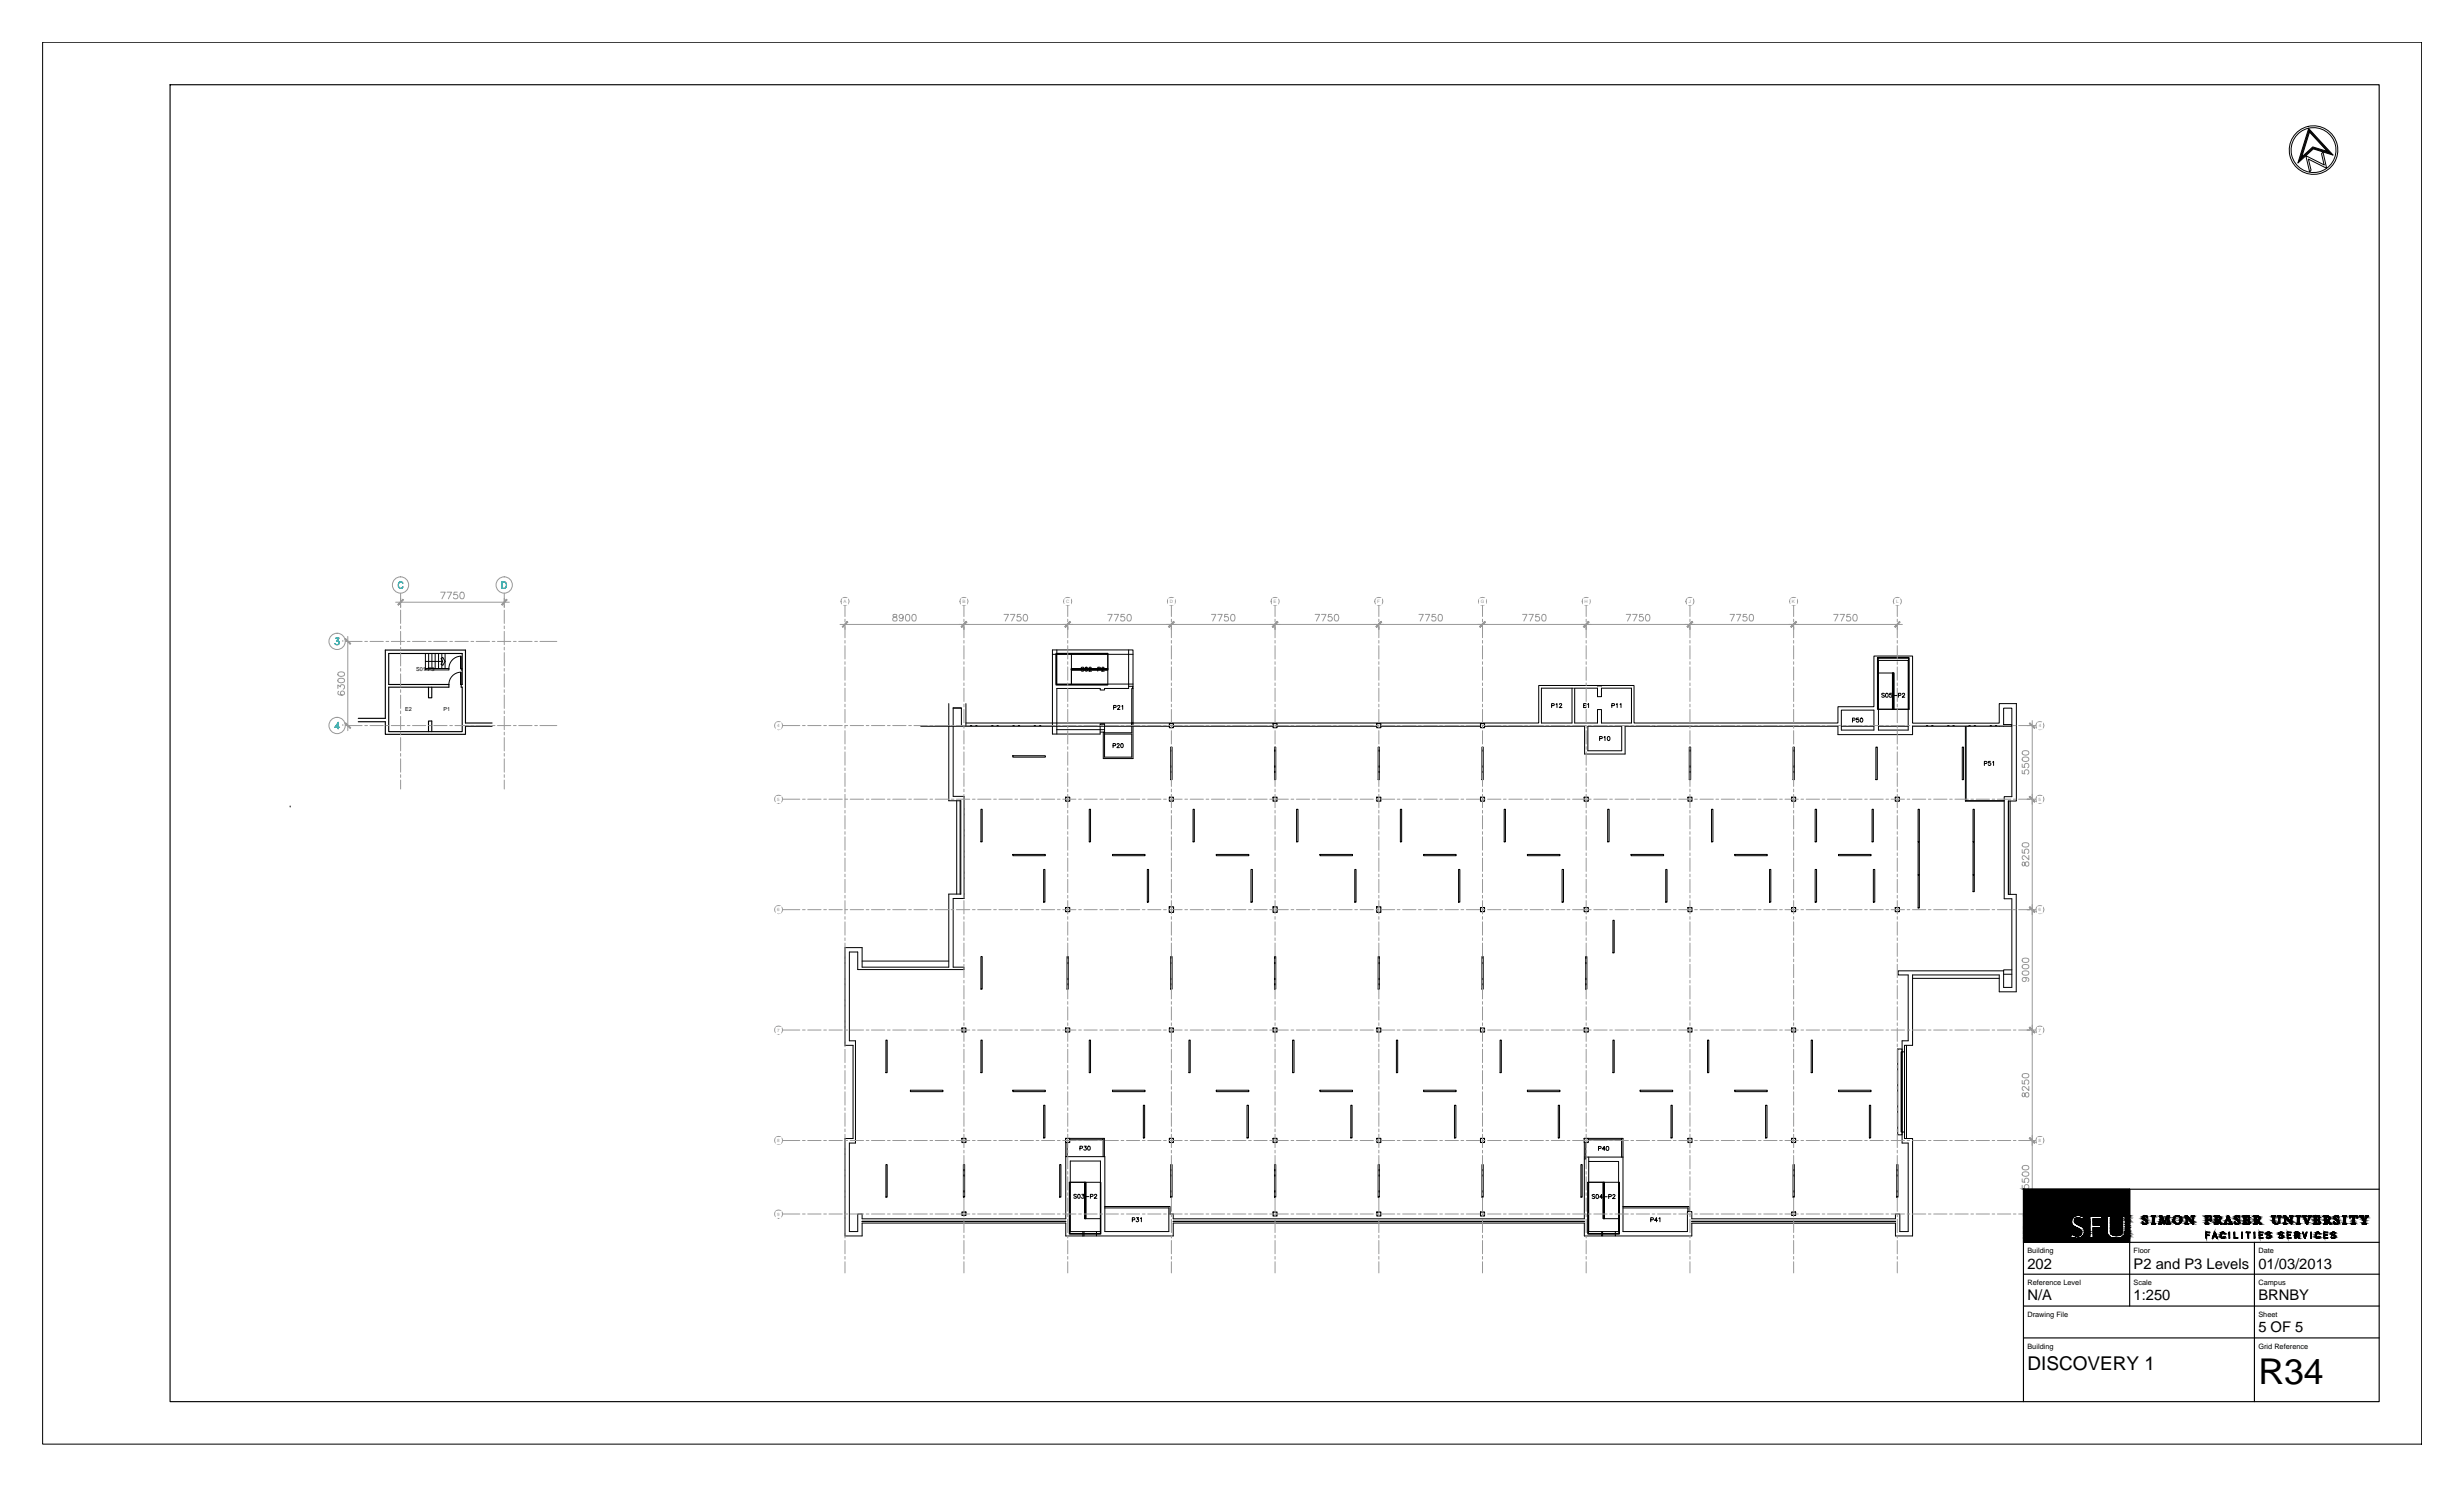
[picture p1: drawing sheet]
<svg xmlns="http://www.w3.org/2000/svg" width="737mm" height="444mm" viewBox="0 0 737 444" stroke-linecap="round" stroke-linejoin="round" font-family="sans-serif">
<defs><g id="words">
<text font-size="10.6" x="675.1" y="413.7">R34</text>
<text font-size="5.7" x="606.1" y="409.5">DISCOVERY 1</text>
<g font-size="4.4">
<text x="606.1" y="379.2">202</text>
<text x="637.8" y="379.2">P2 and P3 Levels</text>
<text x="675.1" y="379.2">01/03/2013</text>
<text x="606.1" y="388.7">N/A</text>
<text x="637.8" y="388.7">1:250</text>
<text x="675.1" y="388.7">BRNBY</text>
<text x="675.1" y="398.1">5 OF 5</text>
</g>
<g font-size="2.2">
<text x="606.1" y="374.5">Building</text>
<text x="637.8" y="374.5">Floor</text>
<text x="675.1" y="374.5">Date</text>
<text x="606.1" y="384.1">Reference Level</text>
<text x="637.8" y="384.1">Scale</text>
<text x="675.1" y="384.1">Campus</text>
<text x="606.1" y="393.6">Drawing File</text>
<text x="675.1" y="393.6">Sheet</text>
<text x="606.1" y="403.1">Building</text>
<text x="675.1" y="403.1">Grid Reference</text>
</g>
<g font-size="1.7">
<text x="124.4" y="200.6">S01-P3</text>
<text x="121.1" y="212.7">E2</text>
<text x="132.6" y="212.7">P1</text>
</g>
<g font-size="1.4" fill="#989898">
<text x="252.1" y="180.2">A</text>
<text x="287.7" y="180.2">B</text>
<text x="318.7" y="180.2">C</text>
<text x="349.7" y="180.2">D</text>
<text x="380.7" y="180.2">E</text>
<text x="411.7" y="180.2">F</text>
<text x="442.7" y="180.2">G</text>
<text x="473.7" y="180.2">H</text>
<text x="504.9" y="180.2">J</text>
<text x="535.7" y="180.2">K</text>
<text x="566.8" y="180.2">L</text>
<text x="232.4" y="217.4">4</text>
<text x="609.5" y="217.4">4</text>
<text x="232.4" y="239.4">5</text>
<text x="609.4" y="239.4">5</text>
<text x="232.4" y="272.3">6</text>
<text x="609.4" y="272.3">6</text>
<text x="232.4" y="308.4">7</text>
<text x="609.4" y="308.4">7</text>
<text x="232.4" y="341.3">8</text>
<text x="609.4" y="341.3">8</text>
<text x="232.4" y="363.4">9</text>
</g>
</g></defs>
<!-- layer: Discovery 1 Level P2|AFL -->
<g fill="none" stroke="#000" stroke-width=".3">
<path d="M320.3 195.6v8.9M331.2 195.6v8.9M284.9 211.7h2.5M338.6 205.2v.6M550.5 217.1h9.7M561.6 212h8.8M561.6 217.1h8.8M571.8 217.1h15.7M587.8 217.1h13.6M599 216.9h2.4M287 239.4v27.9M302.8 225.9h9.7v.4h-9.7z"/>
<path d="M350 223.3h.4v9.8h-.4zM381 223.3h.4v9.8h-.4zM412 223.3h.4v9.8h-.4zM443 223.3h.4v9.8h-.4zM505 223.3h.4v9.8h-.4zM536 223.3h.4v9.8h-.4zM560.8 223.3h.4v9.8h-.4zM586.6 223.3h.4v9.8h-.4zM600.5 239.5v27.8M293.2 241.9h.4v9.7h-.4zM302.8 255.4h9.7v.4h-9.7zM312 259.9h.4v9.8h-.4z"/>
<path d="M325.6 241.9h.4v9.7h-.4zM332.6 255.4h9.7v.4h-9.7zM343 259.9h.4v9.8h-.4zM356.7 241.9h.3v9.7h-.3zM363.6 255.4h9.7v.4h-9.7zM374 259.9h.4v9.8h-.4zM387.6 241.9h.4v9.7h-.4zM394.6 255.4h9.7v.4h-9.7zM405 259.9h.4v9.8h-.4zM418.6 241.9h.4v9.7h-.4zM425.6 255.4h9.7v.4h-9.7zM436 259.9h.4v9.8h-.4z"/>
<path d="M449.7 241.9h.3v9.7h-.3zM456.6 255.4h9.7v.4h-9.7zM467 259.9h.4v9.8h-.4zM480.6 241.9h.4v9.7h-.4zM487.6 255.4h9.7v.4h-9.7zM498 259.9h.3v9.8h-.3zM511.6 241.9h.5v9.7h-.5zM518.6 255.4h9.7v.4h-9.7zM529 259.9h.4v9.8h-.4zM542.6 241.9h.5v9.7h-.5zM542.6 259.9h.5v9.8h-.5zM549.6 255.4h9.8v.4h-9.8z"/>
<path d="M559.6 241.9h.4v9.7h-.4zM560 259.9h.5v9.8h-.5zM573.4 241.9h.4v9.7h-.4zM573.4 251.8h.4v9.7h-.4zM589.8 241.9h.4v9.7h-.4zM589.8 251.8h.4v9.7h-.4zM482.2 275.1h.4v9.7h-.4zM573.4 261.7h.4v9.7h-.4zM589.8 261.7h.4v4.8h-.4zM293.2 285.9h.4v9.8h-.4zM319 285.9h.4v9.8h-.4zM350 285.9h.4v9.8h-.4z"/>
<path d="M381 285.9h.4v9.8h-.4zM412 285.9h.4v9.8h-.4zM443 285.9h.4v9.8h-.4zM474 285.9h.4v9.8h-.4zM601.4 289.9h-2.4v.3M264.8 310.9h.4v9.7h-.4zM293.2 310.9h.4v9.7h-.4zM325.6 310.9h.4v9.7h-.4zM355.4 310.9h.4v9.7h-.4zM386.4 310.9h.4v9.7h-.4zM417.4 310.9h.4v9.7h-.4zM448.4 310.9h.4v9.7h-.4z"/>
<path d="M482.2 310.9h.4v9.7h-.4zM510.5 310.9h.3v9.7h-.3zM541.4 310.9h.4v9.7h-.4zM272.2 325.9h9.7v.4h-9.7zM302.8 325.9h9.7v.4h-9.7zM312 330.4h.4v9.8h-.4zM332.6 325.9h9.7v.4h-9.7zM341.8 330.4h.4v9.8h-.4zM363.6 325.9h9.7v.4h-9.7zM372.8 330.4h.4v9.8h-.4zM394.6 325.9h9.7v.4h-9.7zM403.8 330.4h.4v9.8h-.4z"/>
<path d="M425.6 325.9h9.7v.4h-9.7zM434.8 330.4h.4v9.8h-.4zM456.6 325.9h9.7v.4h-9.7zM465.8 330.4h.4v9.8h-.4zM490.3 325.9h9.7v.4h-9.7zM499.5 330.4h.4v9.8h-.4zM518.6 325.9h9.7v.4h-9.7zM527.8 330.4h.4v9.8h-.4zM549.6 325.9h9.8v.4h-9.8zM558.8 330.4h.4v9.8h-.4zM264.8 348.1h.4v9.8h-.4zM288 348.1h.4v9.8h-.4z"/>
<path d="M316.8 348.1h.4v9.8h-.4zM320 353.4h9M350 348.1h.4v9.8h-.4zM381 348.1h.4v9.8h-.4zM412 348.1h.4v9.8h-.4zM443 348.1h.4v9.8h-.4zM472.6 348.1h.4v9.8h-.4zM474.9 353.4h9M536 348.1h.4v9.8h-.4zM567 348.1h.4v9.8h-.4z"/>
</g>
<!-- layer: Discovery 1 Level P2|AWA -->
<g fill="none" stroke="#000" stroke-width=".3">
<path d="M314.6 195.6h24.1M315.9 194.3v10.2h22.8M337.4 194.3v11.5h-7.2v.5h-1.3v-.5h-13v13.6M561.6 197.4h8.8v20.8h-8.8zM275.3 217.1h74.3M283.6 210.3v29.1h3.6v27.9h-3.6v21.8h-25.9v-5.8h-5.1v29.2h2.4v27.8h-2.4v29.2h5.1v-3.9h60.9v3.9h9.2M288.8 210.3v6.6M314.6 216.9h-27.2v-5.3h-2.5v26.5h3.3v30.5h-3.3v20.5h3.3v.7h-31.8v-5.2h-2.5v26.5h1.8v30.6h-1.8v26.4h2.5v-5.2h1.3v1.4h60.9v-22.8M315.9 218.1h14.3M328.9 216.4h1.3M328.9 218.8h.9M330.2 216.4v2.4"/>
<path d="M330.2 218.8v7.5h8.1v-6.9h-8.1M337.4 205.2h1.3M338.7 216.1v-21.8h-24.1v25.1h14.3v-3h1.3M338.7 205.8h-.4v13.2h-8.1M338.7 216.1v10.7h-8.9v-8h.4M338.7 216.1h-.4v1M350.8 217.1h29.8M381.8 217.1h29.8M412.8 217.1h29.8M469.9 205.7v10.4h-9.1v-10.4h9.6M470.7 205.7h6.9v2.6h1.1v-2.6h9v10.4h-9v-4h-1.1v4h-6.9zM474.7 217.1h10.1v7.3h-10.1z"/>
<path d="M477.6 204.9h1.1M550.5 212.3h9.7v5.9h-9.7zM587.8 216.9h11.2v-5.2h2.4v26.4h-2.3v1.2h-11.3zM588.2 216.9v.2M588.4 216.9v.2M597.7 216.9v.2M599 216.9v.2M599 216.6h2.4M602.8 210.3v29.2h-2.4v27.8h2.3v29.2h-5v-5.1h-25.9v21.1h-2.5v1.9h-.7v-3.3h1.8v-19.7h-3v-1.2h31.6v5h2.4v-26.5h-2.3v-29.2h-11.6v-22.6h-15.7v2.7h-22.4v-2.5h-63.6v8.3h-12.1v-8.3h-29.9M602.8 210.3h-5.1v5.9h-25.9v-20.1h-11.6v15.2h-10.8v4.8h-60.9v-11.2h-28.5v11.2h-171.2M286 239.4v27.9M600.9 239.5v27.8"/>
<path d="M257.7 287.3h25.9M571.8 292.5h25.9M599 291.2h2.4M569.3 314.4v24M569.9 312.5v27.8M319 341.5v4.3h-.4M319 345.8h11.3v22.3h19.1v-5.2M319.8 340.3h10.4v5.5M329.8 340.3v.4h-10M329.8 340.7v5.1M473.6 341.5v22.8h-122.9v-1.4h-.9M473.6 345.9h11.6"/>
<path d="M474 341.5v5h-.4M474.8 340.3h10v.4h-10M474.9 345.9v22.2h3.9v1.4h-5.2v-3.9h-122.9v3.9h-22.9v-1.4h1.2v-21h-9v21h3.7v1.4M474.9 347.2h9v20.9h-5.1M484.8 340.3h.4v20.4M484.8 340.7v5.2M257.7 365.1h60.9zM323.7 368.1h4.1M324.1 368.1v1.4M330.3 360.7h19.5v2.2M330.3 361.1h19.1v1.8h.4M350.7 365.1h122.9z"/>
<path d="M478.8 369.5h4.1M479.1 368.1v1.4M485.2 360.7v7.4h19.2l.2-5.9M485.2 360.7h19.8v1.5M485.2 361.1h19.4v1.1M504.6 362.2h.4M505 362.2h.8v2.1h60.8v-1.4h1.3v5.2h2.5v-26.4h-1.8v-3.3h.7v1.9h2.5v29.2h-5.2v-3.9h-60.8v3.9h-22.9v-1.4M505.8 365.1l60.8 .1z"/>
</g>
<!-- layer: Discovery 1 Level P2|AFLST -->
<g fill="none" stroke="#000" stroke-width=".3">
<path d="M315.7 195.3h15.5v.2h-15.4v9.1h15.4v.2h-15.5zM320.3 199.9h10.9v.1h-10.8l10.8 .1v.2h-10.9zM561.3 196.5h9.4v15.5l-.1-15.3h-9.2v15.3h-.1zM320.3 200.3v4.2M331.2 200.3h-10.9v-.4h10.9v-4.4h-15.4v9.1h15.4M561.4 212v-15.3h9.2v15.3h-4.4v-10.9h-.5v10.9h-4.1M561.6 201.2h4.1M565.7 201.1h.5v10.9h-.2v-10.7l-.1 10.7h-.2zM319.7 353.4h.1v15.3h9.2l.1-15.3v15.5h-9.4zM324.2 353.4l.2 10.8 .2-10.8v10.9h-.4zM324.6 353.4v10.9h-.4v-10.9h-4.4v15.3h9.2v-15.3M474.7 353.4l.1 15.3h9.2l.1-15.3v15.5h-9.4z"/>
<path d="M479.3 353.4l.1 10.8 .2-10.8v10.9h-.3zM479.6 353.4v10.9h-.3v-10.9h-4.5v15.3h9.2v-15.3M324.6 364.3h4.4M479.6 364.3h4.3"/>
</g>
<!-- layer: Discovery 1 Level P2|AWACO -->
<g fill="none" stroke="#000" stroke-width=".34">
<path d="M349.6 216.3h1.2v1.2h-1.2zM380.6 216.3h1.2v1.2h-1.2zM411.6 216.3h1.2v1.2h-1.2zM442.6 216.3h1.2v1.2h-1.2zM318.6 238.3h1.2v1.2h-1.2zM349.6 238.3h1.2v1.2h-1.2zM380.6 238.3h1.2v1.2h-1.2zM411.6 238.3h1.2v1.2h-1.2zM442.6 238.3h1.2v1.2h-1.2zM473.6 238.3h1.2v1.2h-1.2zM504.6 238.3h1.2v1.2h-1.2zM535.6 238.3h1.2v1.2h-1.2z"/>
<path d="M566.6 238.3h1.2v1.2h-1.2zM318.6 271.3h1.2v1.2h-1.2zM349.5 271.1h1.3v1.6h-1.3zM380.6 271.1h1.2v1.6h-1.2zM411.6 271.1h1.2v1.6h-1.2zM442.6 271.3h1.2v1.2h-1.2zM473.6 271.3h1.2v1.2h-1.2zM504.6 271.3h1.2v1.2h-1.2zM535.6 271.3h1.2v1.2h-1.2zM566.6 271.3h1.2v1.2h-1.2zM287.6 307.3h1.2v1.2h-1.2zM318.6 307.3h1.2v1.2h-1.2z"/>
<path d="M349.6 307.3h1.2v1.2h-1.2zM380.6 307.3h1.2v1.2h-1.2zM411.6 307.3h1.2v1.2h-1.2zM442.6 307.3h1.2v1.2h-1.2zM473.6 307.3h1.2v1.2h-1.2zM504.6 307.3h1.2v1.2h-1.2zM535.6 307.3h1.2v1.2h-1.2zM287.6 340.3h1.2v1.2h-1.2zM318.6 340.3h1.2v1.2h-1.2zM349.6 340.3h1.2v1.2h-1.2zM380.6 340.3h1.2v1.2h-1.2zM411.6 340.3h1.2v1.2h-1.2z"/>
<path d="M442.6 340.3h1.2v1.2h-1.2zM473.6 340.3h1.2v1.2h-1.2zM504.6 340.3h1.2v1.2h-1.2zM535.6 340.3h1.2v1.2h-1.2zM287.6 362.3h1.2v1h-1.2zM380.6 362.3h1.2v1.2h-1.2zM411.6 362.3h1.2v1.2h-1.2zM442.6 362.3h1.2v1.2h-1.2zM535.6 362.3h1.2v1h-1.2z"/>
</g>
<!-- layer: Discovery 1 Level P2|ADO -->
<path d="M567.3 313.6h1.3v25.6h-1.3zM568.3 314.4h.3v24h-.3z" fill="none" stroke="#000" stroke-width=".3"/>
<!-- layer: Discovery 1 Level P2|SGRID -->
<g fill="none" stroke="#989898" stroke-width=".3">
<circle cx="252.6" cy="179.8" r="1.19"/>
<circle cx="288.2" cy="179.8" r="1.19"/>
<circle cx="319.2" cy="179.7" r="1.2"/>
<circle cx="350.2" cy="179.8" r="1.19"/>
<circle cx="381.2" cy="179.8" r="1.19"/>
<circle cx="412.2" cy="179.8" r="1.21"/>
<circle cx="443.2" cy="179.8" r="1.19"/>
<circle cx="474.2" cy="179.8" r="1.19"/>
<circle cx="505.2" cy="179.8" r="1.21"/>
<circle cx="536.2" cy="179.8" r="1.19"/>
<circle cx="567.2" cy="179.8" r="1.19"/>
<circle cx="232.7" cy="216.9" r="1.2"/>
<circle cx="609.8" cy="216.9" r="1.2"/>
<circle cx="232.7" cy="238.9" r="1.19"/>
<circle cx="609.8" cy="238.9" r="1.19"/>
<circle cx="232.7" cy="271.9" r="1.19"/>
<circle cx="609.8" cy="271.9" r="1.19"/>
<circle cx="232.7" cy="307.9" r="1.19"/>
<circle cx="609.8" cy="307.9" r="1.19"/>
<circle cx="232.7" cy="340.9" r="1.2"/>
<circle cx="609.8" cy="340.9" r="1.2"/>
<circle cx="232.7" cy="362.9" r="1.21"/>
<circle cx="609.8" cy="362.9" r="1.21"/>
</g>
<g fill="#fff" stroke="#fff" stroke-width=".3">
<path d="M232 216.1v1.8l1.4-1.8zM233.4 216.1v1.8h-1.4z"/>
<path d="M609.1 216.1v1.8l1.4-1.8zM610.5 216.1v1.8h-1.4z"/>
<path d="M232 238.1v1.8l1.4-1.8zM233.4 238.1v1.8h-1.4z"/>
<path d="M609.1 238.1v1.8l1.4-1.8zM610.5 238.1v1.8h-1.4z"/>
<path d="M232 271.1v1.8l1.4-1.8zM233.4 271.1v1.8h-1.4z"/>
<path d="M609.1 271.1v1.8l1.4-1.8zM610.5 271.1v1.8h-1.4z"/>
<path d="M232 307.1v1.8l1.4-1.8zM233.4 307.1v1.8h-1.4z"/>
<path d="M609.1 307.1v1.8l1.4-1.8zM610.5 307.1v1.8h-1.4z"/>
<path d="M232 340.1v1.8l1.4-1.8zM233.4 340.1v1.8h-1.4z"/>
<path d="M609.1 340.1v1.8l1.4-1.8zM610.5 340.1v1.8h-1.4z"/>
<path d="M232 362.1v1.8l1.4-1.8zM233.4 362.1v1.8h-1.4z"/>
<path d="M609.1 362.1v1.8l1.4-1.8zM610.5 362.1v1.8h-1.4z"/>
<path d="M251.8 179v1.8l1.6-1.8zM253.4 179v1.8h-1.6z"/>
<path d="M287.4 179v1.8l1.6-1.8zM289 179v1.8h-1.6z"/>
<path d="M318.3 179v1.8l1.7-1.8zM320 179v1.8h-1.7z"/>
<path d="M349.3 179v1.8l1.7-1.8zM351 179v1.8h-1.7z"/>
<path d="M380.4 179v1.8l1.6-1.8zM382 179v1.8h-1.6z"/>
<path d="M411.4 179v1.8l1.5-1.8zM412.9 179v1.8h-1.5z"/>
<path d="M442.3 179v1.8l1.8-1.8zM442.3 180.8l1.8-1.8v1.8z"/>
<path d="M473.4 179v1.8l1.6-1.8zM475 179v1.8h-1.6z"/>
<path d="M504.5 179v1.8l1.3-1.8zM505.8 179v1.8h-1.3z"/>
<path d="M535.4 179v1.8l1.6-1.8zM537 179v1.8h-1.6z"/>
<path d="M566.5 179v1.8l1.4-1.8zM567.9 179v1.8h-1.4z"/>
</g>
<!-- layer: Discovery 1 Level P2|SGR -->
<g fill="none" stroke="#989898" stroke-width=".3">
<path d="M252.6 181v3.3M252.6 185.1v.8M252.6 186.7v3.9M252.6 191.4v.8M252.6 193v4M252.6 197.8v.8M252.6 199.4v3.9M288.2 181v3.3M288.2 185.1v.8M288.2 186.7v3.9M288.2 191.4v.8M288.2 193v4"/>
<path d="M288.2 197.8v.8M288.2 199.4v3.9M319.2 181v3.3M319.2 185.1v.8M319.2 186.7v3.9M319.2 191.4v.8M319.2 193v4M319.2 197.8v.8M319.2 199.4v3.9M350.2 181v3.3M350.2 185.1v.8M350.2 186.7v3.9"/>
<path d="M350.2 191.4v.8M350.2 193v4M350.2 197.8v.8M350.2 199.4v3.9M381.2 181v3.3M381.2 185.1v.8M381.2 186.7v3.9M381.2 191.4v.8M381.2 193v4M381.2 197.8v.8M381.2 199.4v3.9M412.2 181v3.3"/>
<path d="M412.2 185.1v.8M412.2 186.7v3.9M412.2 191.4v.8M412.2 193v4M412.2 197.8v.8M412.2 199.4v3.9M443.2 181v3.3M443.2 185.1v.8M443.2 186.7v3.9M443.2 191.4v.8M443.2 193v4M443.2 197.8v.8"/>
<path d="M443.2 199.4v3.9M474.2 181v3.3M474.2 185.1v.8M474.2 186.7v3.9M474.2 191.4v.8M474.2 193v4M474.2 197.8v.8M474.2 199.4v3.9M505.2 181v3.3M505.2 185.1v.8M505.2 186.7v3.9M505.2 191.4v.8"/>
<path d="M505.2 193v4M505.2 197.8v.8M505.2 199.4v3.9M536.2 181v3.3M536.2 185.1v.8M536.2 186.7v3.9M536.2 191.4v.8M536.2 193v4M536.2 197.8v.8M536.2 199.4v3.9M567.2 181v3.3M567.2 185.1v.8"/>
<path d="M567.2 186.7v3.9M567.2 191.4v.8M567.2 193v4M567.2 197.8v.8M567.2 199.4v3.9M233.9 216.9h5.2M239.9 216.9h.8M241.5 216.9h3.9M246.3 216.9h.8M247.8 216.9h4M252.6 216.9h.8M252.6 204.1v.8"/>
<path d="M252.6 205.7v4M252.6 210.5v.8M252.6 212.1v3.9M252.6 216.8v.8M252.6 218.4v4M254.2 216.9h3.9M259 216.9h.8M260.5 216.9h4M265.3 216.9h.8M266.9 216.9h3.9M271.7 216.9h.8M273.2 216.9h4"/>
<path d="M278 216.9h.8M279.6 216.9h3.9M284.4 216.9h.8M285.9 216.9h4M288.2 204.1v.8M288.2 205.7v4M288.2 210.5v.8M288.2 212.1v3.9M288.2 216.8v.8M288.2 218.4v4M290.7 216.9h.8M292.3 216.9h3.9"/>
<path d="M297.1 216.9h.8M298.6 216.9h4M303.4 216.9h.8M305 216.9h3.9M309.8 216.9h.8M311.4 216.9h3.9M316.1 216.9h.8M317.7 216.9h3.9M319.2 204.1v.8M319.2 205.7v4M319.2 210.5v.8M319.2 212.1v3.9"/>
<path d="M319.2 216.8v.8M319.2 218.4v4M322.5 216.9h.8M324.1 216.9h3.9M328.8 216.9h.8M330.4 216.9h3.9M335.2 216.9h.8M336.8 216.9h3.9M341.5 216.9h.8M343.1 216.9h3.9M347.9 216.9h.8M349.5 216.9h3.9"/>
<path d="M350.2 204.1v.8M350.2 205.7v4M350.2 210.5v.8M350.2 212.1v3.9M350.2 216.8v.8M350.2 218.4v4M354.2 216.9h.8M355.8 216.9h3.9M360.6 216.9h.8M362.2 216.9h3.9M366.9 216.9h.8M368.5 216.9h3.9"/>
<path d="M373.3 216.9h.8M374.9 216.9h3.9M379.6 216.9h.8M381.2 204.1v.8M381.2 205.7v4M381.2 210.5v.8M381.2 212.1v3.9M381.2 216.8v.8M381.2 218.4v4M381.2 216.9h3.9M386 216.9h.8M387.6 216.9h3.9"/>
<path d="M392.3 216.9h.8M393.9 216.9h3.9M398.7 216.9h.8M400.3 216.9h3.9M405 216.9h.8M406.6 216.9h3.9M411.4 216.9h.8M412.2 204.1v.8M412.2 205.7v4M412.2 210.5v.8M412.2 212.1v3.9M412.2 216.8v.8"/>
<path d="M412.2 218.4v4M413 216.9h3.9M417.7 216.9h.8M419.3 216.9h4M424.1 216.9h.8M425.7 216.9h3.9M430.4 216.9h.8M432 216.9h4M436.8 216.9h.8M438.4 216.9h3.9M443.1 216.9h.8M443.2 204.1v.8"/>
<path d="M443.2 205.7v4M443.2 210.5v.8M443.2 212.1v3.9M443.2 216.8v.8M443.2 218.4v4M444.7 216.9h4M449.5 216.9h.8M451.1 216.9h3.9M455.8 216.9h.8M457.4 216.9h4M462.2 216.9h.8M463.8 216.9h3.9"/>
<path d="M468.5 216.9h.8M470.1 216.9h4M474.2 204.1v.8M474.2 205.7v4M474.2 210.5v.8M474.2 212.1v3.9M474.2 216.8v.8M474.2 218.4v4M474.9 216.9h.8M476.5 216.9h3.9M481.2 216.9h.8M482.8 216.9h4"/>
<path d="M487.6 216.9h.8M489.2 216.9h3.9M493.9 216.9h.8M495.5 216.9h4M500.3 216.9h.8M501.9 216.9h3.9M505.2 204.1v.8M505.2 205.7v4M505.2 210.5v.8M505.2 212.1v3.9M505.2 216.8v.8M505.2 218.4v4"/>
<path d="M506.6 216.9h.8M508.2 216.9h4M513 216.9h.8M514.6 216.9h3.9M519.3 216.9h.8M520.9 216.9h4M525.7 216.9h.8M527.3 216.9h3.9M532 216.9h.8M533.6 216.9h4M536.2 204.1v.8M536.2 205.7v4"/>
<path d="M536.2 210.5v.8M536.2 212.1v3.9M536.2 216.8v.8M536.2 218.4v4M538.4 216.9h.8M540 216.9h3.9M544.7 216.9h.8M546.3 216.9h4M551.1 216.9h.8M552.7 216.9h3.9M557.4 216.9h.8M559 216.9h4"/>
<path d="M563.8 216.9h.8M565.4 216.9h3.9M567.2 204.1v.8M567.2 205.7v4M567.2 210.5v.8M567.2 212.1v3.9M567.2 216.8v.8M567.2 218.4v4M570.1 216.9h.8M571.7 216.9h4M576.5 216.9h.8M578.1 216.9h3.9"/>
<path d="M582.8 216.9h.8M584.4 216.9h4M589.2 216.9h.8M590.8 216.9h3.9M595.5 216.9h.8M597.1 216.9h4M601.9 216.9h.8M603.5 216.9h5.1M233.9 238.9h5.2M239.9 238.9h.8M241.5 238.9h3.9M246.3 238.9h.8"/>
<path d="M247.8 238.9h4M252.6 238.9h.8M252.6 223.2v.8M252.6 224.8v3.9M252.6 229.5v.8M252.6 231.1v4M252.6 235.9v.8M252.6 237.5v3.9M254.2 238.9h3.9M259 238.9h.8M260.5 238.9h4M265.3 238.9h.8"/>
<path d="M266.9 238.9h3.9M271.7 238.9h.8M273.2 238.9h4M278 238.9h.8M279.6 238.9h3.9M284.4 238.9h.8M285.9 238.9h4M288.2 223.2v.8M288.2 224.8v3.9M288.2 229.5v.8M288.2 231.1v4M288.2 235.9v.8"/>
<path d="M288.2 237.5v3.9M290.7 238.9h.8M292.3 238.9h3.9M297.1 238.9h.8M298.6 238.9h4M303.4 238.9h.8M305 238.9h3.9M309.8 238.9h.8M311.4 238.9h3.9M316.1 238.9h.8M317.7 238.9h3.9M319.2 223.2v.8"/>
<path d="M319.2 224.8v3.9M319.2 229.5v.8M319.2 231.1v4M319.2 235.9v.8M319.2 237.5v3.9M322.5 238.9h.8M324.1 238.9h3.9M328.8 238.9h.8M330.4 238.9h3.9M335.2 238.9h.8M336.8 238.9h3.9M341.5 238.9h.8"/>
<path d="M343.1 238.9h3.9M347.9 238.9h.8M349.5 238.9h3.9M350.2 223.2v.8M350.2 224.8v3.9M350.2 229.5v.8M350.2 231.1v4M350.2 235.9v.8M350.2 237.5v3.9M354.2 238.9h.8M355.8 238.9h3.9M360.6 238.9h.8"/>
<path d="M362.2 238.9h3.9M366.9 238.9h.8M368.5 238.9h3.9M373.3 238.9h.8M374.9 238.9h3.9M379.6 238.9h.8M381.2 223.2v.8M381.2 224.8v3.9M381.2 229.5v.8M381.2 231.1v4M381.2 235.9v.8M381.2 237.5v3.9"/>
<path d="M381.2 238.9h3.9M386 238.9h.8M387.6 238.9h3.9M392.3 238.9h.8M393.9 238.9h3.9M398.7 238.9h.8M400.3 238.9h3.9M405 238.9h.8M406.6 238.9h3.9M411.4 238.9h.8M412.2 223.2v.8M412.2 224.8v3.9"/>
<path d="M412.2 229.5v.8M412.2 231.1v4M412.2 235.9v.8M412.2 237.5v3.9M413 238.9h3.9M417.7 238.9h.8M419.3 238.9h4M424.1 238.9h.8M425.7 238.9h3.9M430.4 238.9h.8M432 238.9h4M436.8 238.9h.8"/>
<path d="M438.4 238.9h3.9M443.1 238.9h.8M443.2 223.2v.8M443.2 224.8v3.9M443.2 229.5v.8M443.2 231.1v4M443.2 235.9v.8M443.2 237.5v3.9M444.7 238.9h4M449.5 238.9h.8M451.1 238.9h3.9M455.8 238.9h.8"/>
<path d="M457.4 238.9h4M462.2 238.9h.8M463.8 238.9h3.9M468.5 238.9h.8M470.1 238.9h4M474.2 223.2v.8M474.2 224.8v3.9M474.2 229.5v.8M474.2 231.1v4M474.2 235.9v.8M474.2 237.5v3.9M474.9 238.9h.8"/>
<path d="M476.5 238.9h3.9M481.2 238.9h.8M482.8 238.9h4M487.6 238.9h.8M489.2 238.9h3.9M493.9 238.9h.8M495.5 238.9h4M500.3 238.9h.8M501.9 238.9h3.9M505.2 223.2v.8M505.2 224.8v3.9M505.2 229.5v.8"/>
<path d="M505.2 231.1v4M505.2 235.9v.8M505.2 237.5v3.9M506.6 238.9h.8M508.2 238.9h4M513 238.9h.8M514.6 238.9h3.9M519.3 238.9h.8M520.9 238.9h4M525.7 238.9h.8M527.3 238.9h3.9M532 238.9h.8"/>
<path d="M533.6 238.9h4M536.2 223.2v.8M536.2 224.8v3.9M536.2 229.5v.8M536.2 231.1v4M536.2 235.9v.8M536.2 237.5v3.9M538.4 238.9h.8M540 238.9h3.9M544.7 238.9h.8M546.3 238.9h4M551.1 238.9h.8"/>
<path d="M552.7 238.9h3.9M557.4 238.9h.8M559 238.9h4M563.8 238.9h.8M565.4 238.9h3.9M567.2 223.2v.8M567.2 224.8v3.9M567.2 229.5v.8M567.2 231.1v4M567.2 235.9v.8M567.2 237.5v3.9M570.1 238.9h.8"/>
<path d="M571.7 238.9h4M576.5 238.9h.8M578.1 238.9h3.9M582.8 238.9h.8M584.4 238.9h4M589.2 238.9h.8M590.8 238.9h3.9M595.5 238.9h.8M597.1 238.9h4M601.9 238.9h.8M603.5 238.9h5.1M252.6 242.2v.8"/>
<path d="M252.6 243.8v4M252.6 248.6v.8M252.6 250.2v3.9M252.6 254.9v.8M252.6 256.5v4M288.2 242.2v.8M288.2 243.8v4M288.2 248.6v.8M288.2 250.2v3.9M288.2 254.9v.8M288.2 256.5v4M319.2 242.2v.8"/>
<path d="M319.2 243.8v4M319.2 248.6v.8M319.2 250.2v3.9M319.2 254.9v.8M319.2 256.5v4M350.2 242.2v.8M350.2 243.8v4M350.2 248.6v.8M350.2 250.2v3.9M350.2 254.9v.8M350.2 256.5v4M381.2 242.2v.8"/>
<path d="M381.2 243.8v4M381.2 248.6v.8M381.2 250.2v3.9M381.2 254.9v.8M381.2 256.5v4M412.2 242.2v.8M412.2 243.8v4M412.2 248.6v.8M412.2 250.2v3.9M412.2 254.9v.8M412.2 256.5v4M443.2 242.2v.8"/>
<path d="M443.2 243.8v4M443.2 248.6v.8M443.2 250.2v3.9M443.2 254.9v.8M443.2 256.5v4M474.2 242.2v.8M474.2 243.8v4M474.2 248.6v.8M474.2 250.2v3.9M474.2 254.9v.8M474.2 256.5v4M505.2 242.2v.8"/>
<path d="M505.2 243.8v4M505.2 248.6v.8M505.2 250.2v3.9M505.2 254.9v.8M505.2 256.5v4M536.2 242.2v.8M536.2 243.8v4M536.2 248.6v.8M536.2 250.2v3.9M536.2 254.9v.8M536.2 256.5v4M567.2 242.2v.8"/>
<path d="M567.2 243.8v4M567.2 248.6v.8M567.2 250.2v3.9M567.2 254.9v.8M567.2 256.5v4M233.9 271.9h5.2M239.9 271.9h.8M241.5 271.9h3.9M246.3 271.9h.8M247.8 271.9h4M252.6 271.9h.8M252.6 261.3v.8"/>
<path d="M252.6 262.9v3.9M252.6 267.6v.8M252.6 269.2v4M252.6 274v.8M252.6 275.6v3.9M254.2 271.9h3.9M259 271.9h.8M260.5 271.9h4M265.3 271.9h.8M266.9 271.9h3.9M271.7 271.9h.8M273.2 271.9h4"/>
<path d="M278 271.9h.8M279.6 271.9h3.9M284.4 271.9h.8M285.9 271.9h4M288.2 261.3v.8M288.2 262.9v3.9M288.2 267.6v.8M288.2 269.2v4M288.2 274v.8M288.2 275.6v3.9M290.7 271.9h.8M292.3 271.9h3.9"/>
<path d="M297.1 271.9h.8M298.6 271.9h4M303.4 271.9h.8M305 271.9h3.9M309.8 271.9h.8M311.4 271.9h3.9M316.1 271.9h.8M317.7 271.9h3.9M319.2 261.3v.8M319.2 262.9v3.9M319.2 267.6v.8M319.2 269.2v4"/>
<path d="M319.2 274v.8M319.2 275.6v3.9M322.5 271.9h.8M324.1 271.9h3.9M328.8 271.9h.8M330.4 271.9h3.9M335.2 271.9h.8M336.8 271.9h3.9M341.5 271.9h.8M343.1 271.9h3.9M347.9 271.9h.8M349.5 271.9h3.9"/>
<path d="M350.2 261.3v.8M350.2 262.9v3.9M350.2 267.6v.8M350.2 269.2v4M350.2 274v.8M350.2 275.6v3.9M354.2 271.9h.8M355.8 271.9h3.9M360.6 271.9h.8M362.2 271.9h3.9M366.9 271.9h.8M368.5 271.9h3.9"/>
<path d="M373.3 271.9h.8M374.9 271.9h3.9M379.6 271.9h.8M381.2 261.3v.8M381.2 262.9v3.9M381.2 267.6v.8M381.2 269.2v4M381.2 274v.8M381.2 275.6v3.9M381.2 271.9h3.9M386 271.9h.8M387.6 271.9h3.9"/>
<path d="M392.3 271.9h.8M393.9 271.9h3.9M398.7 271.9h.8M400.3 271.9h3.9M405 271.9h.8M406.6 271.9h3.9M411.4 271.9h.8M412.2 261.3v.8M412.2 262.9v3.9M412.2 267.6v.8M412.2 269.2v4M412.2 274v.8"/>
<path d="M412.2 275.6v3.9M413 271.9h3.9M417.7 271.9h.8M419.3 271.9h4M424.1 271.9h.8M425.7 271.9h3.9M430.4 271.9h.8M432 271.9h4M436.8 271.9h.8M438.4 271.9h3.9M443.1 271.9h.8M443.2 261.3v.8"/>
<path d="M443.2 262.9v3.9M443.2 267.6v.8M443.2 269.2v4M443.2 274v.8M443.2 275.6v3.9M444.7 271.9h4M449.5 271.9h.8M451.1 271.9h3.9M455.8 271.9h.8M457.4 271.9h4M462.2 271.9h.8M463.8 271.9h3.9"/>
<path d="M468.5 271.9h.8M470.1 271.9h4M474.2 261.3v.8M474.2 262.9v3.9M474.2 267.6v.8M474.2 269.2v4M474.2 274v.8M474.2 275.6v3.9M474.9 271.9h.8M476.5 271.9h3.9M481.2 271.9h.8M482.8 271.9h4"/>
<path d="M487.6 271.9h.8M489.2 271.9h3.9M493.9 271.9h.8M495.5 271.9h4M500.3 271.9h.8M501.9 271.9h3.9M505.2 261.3v.8M505.2 262.9v3.9M505.2 267.6v.8M505.2 269.2v4M505.2 274v.8M505.2 275.6v3.9"/>
<path d="M506.6 271.9h.8M508.2 271.9h4M513 271.9h.8M514.6 271.9h3.9M519.3 271.9h.8M520.9 271.9h4M525.7 271.9h.8M527.3 271.9h3.9M532 271.9h.8M533.6 271.9h4M536.2 261.3v.8M536.2 262.9v3.9"/>
<path d="M536.2 267.6v.8M536.2 269.2v4M536.2 274v.8M536.2 275.6v3.9M538.4 271.9h.8M540 271.9h3.9M544.7 271.9h.8M546.3 271.9h4M551.1 271.9h.8M552.7 271.9h3.9M557.4 271.9h.8M559 271.9h4"/>
<path d="M563.8 271.9h.8M565.4 271.9h3.9M567.2 261.3v.8M567.2 262.9v3.9M567.2 267.6v.8M567.2 269.2v4M567.2 274v.8M567.2 275.6v3.9M570.1 271.9h.8M571.7 271.9h4M576.5 271.9h.8M578.1 271.9h3.9"/>
<path d="M582.8 271.9h.8M584.4 271.9h4M589.2 271.9h.8M590.8 271.9h3.9M595.5 271.9h.8M597.1 271.9h4M601.9 271.9h.8M603.5 271.9h5.1M252.6 280.3v.8M252.6 281.9v4M252.6 286.7v.8M252.6 288.3v3.9"/>
<path d="M252.6 293v.8M252.6 294.6v4M252.6 299.4v.8M288.2 280.3v.8M288.2 281.9v4M288.2 286.7v.8M288.2 288.3v3.9M288.2 293v.8M288.2 294.6v4M288.2 299.4v.8M319.2 280.3v.8M319.2 281.9v4"/>
<path d="M319.2 286.7v.8M319.2 288.3v3.9M319.2 293v.8M319.2 294.6v4M319.2 299.4v.8M350.2 280.3v.8M350.2 281.9v4M350.2 286.7v.8M350.2 288.3v3.9M350.2 293v.8M350.2 294.6v4M350.2 299.4v.8"/>
<path d="M381.2 280.3v.8M381.2 281.9v4M381.2 286.7v.8M381.2 288.3v3.9M381.2 293v.8M381.2 294.6v4M381.2 299.4v.8M412.2 280.3v.8M412.2 281.9v4M412.2 286.7v.8M412.2 288.3v3.9M412.2 293v.8"/>
<path d="M412.2 294.6v4M412.2 299.4v.8M443.2 280.3v.8M443.2 281.9v4M443.2 286.7v.8M443.2 288.3v3.9M443.2 293v.8M443.2 294.6v4M443.2 299.4v.8M474.2 280.3v.8M474.2 281.9v4M474.2 286.7v.8"/>
<path d="M474.2 288.3v3.9M474.2 293v.8M474.2 294.6v4M474.2 299.4v.8M505.2 280.3v.8M505.2 281.9v4M505.2 286.7v.8M505.2 288.3v3.9M505.2 293v.8M505.2 294.6v4M505.2 299.4v.8M536.2 280.3v.8"/>
<path d="M536.2 281.9v4M536.2 286.7v.8M536.2 288.3v3.9M536.2 293v.8M536.2 294.6v4M536.2 299.4v.8M567.2 280.3v.8M567.2 281.9v4M567.2 286.7v.8M567.2 288.3v3.9M567.2 293v.8M567.2 294.6v4"/>
<path d="M567.2 299.4v.8M233.9 307.9h5.2M239.9 307.9h.8M241.5 307.9h3.9M246.3 307.9h.8M247.8 307.9h4M252.6 307.9h.8M252.6 301v3.9M252.6 305.7v.8M252.6 307.3v4M252.6 312.1v.8M252.6 313.7v3.9"/>
<path d="M252.6 318.4v.8M254.2 307.9h3.9M259 307.9h.8M260.5 307.9h4M265.3 307.9h.8M266.9 307.9h3.9M271.7 307.9h.8M273.2 307.9h4M278 307.9h.8M279.6 307.9h3.9M284.4 307.9h.8M285.9 307.9h4"/>
<path d="M288.2 301v3.9M288.2 305.7v.8M288.2 307.3v4M288.2 312.1v.8M288.2 313.7v3.9M288.2 318.4v.8M290.7 307.9h.8M292.3 307.9h3.9M297.1 307.9h.8M298.6 307.9h4M303.4 307.9h.8M305 307.9h3.9"/>
<path d="M309.8 307.9h.8M311.4 307.9h3.9M316.1 307.9h.8M317.7 307.9h3.9M319.2 301v3.9M319.2 305.7v.8M319.2 307.3v4M319.2 312.1v.8M319.2 313.7v3.9M319.2 318.4v.8M322.5 307.9h.8M324.1 307.9h3.9"/>
<path d="M328.8 307.9h.8M330.4 307.9h3.9M335.2 307.9h.8M336.8 307.9h3.9M341.5 307.9h.8M343.1 307.9h3.9M347.9 307.9h.8M349.5 307.9h3.9M350.2 301v3.9M350.2 305.7v.8M350.2 307.3v4M350.2 312.1v.8"/>
<path d="M350.2 313.7v3.9M350.2 318.4v.8M354.2 307.9h.8M355.8 307.9h3.9M360.6 307.9h.8M362.2 307.9h3.9M366.9 307.9h.8M368.5 307.9h3.9M373.3 307.9h.8M374.9 307.9h3.9M379.6 307.9h.8M381.2 301v3.9"/>
<path d="M381.2 305.7v.8M381.2 307.3v4M381.2 312.1v.8M381.2 313.7v3.9M381.2 318.4v.8M381.2 307.9h3.9M386 307.9h.8M387.6 307.9h3.9M392.3 307.9h.8M393.9 307.9h3.9M398.7 307.9h.8M400.3 307.9h3.9"/>
<path d="M405 307.9h.8M406.6 307.9h3.9M411.4 307.9h.8M412.2 301v3.9M412.2 305.7v.8M412.2 307.3v4M412.2 312.1v.8M412.2 313.7v3.9M412.2 318.4v.8M413 307.9h3.9M417.7 307.9h.8M419.3 307.9h4"/>
<path d="M424.1 307.9h.8M425.7 307.9h3.9M430.4 307.9h.8M432 307.9h4M436.8 307.9h.8M438.4 307.9h3.9M443.1 307.9h.8M443.2 301v3.9M443.2 305.7v.8M443.2 307.3v4M443.2 312.1v.8M443.2 313.7v3.9"/>
<path d="M443.2 318.4v.8M444.7 307.9h4M449.5 307.9h.8M451.1 307.9h3.9M455.8 307.9h.8M457.4 307.9h4M462.2 307.9h.8M463.8 307.9h3.9M468.5 307.9h.8M470.1 307.9h4M474.2 301v3.9M474.2 305.7v.8"/>
<path d="M474.2 307.3v4M474.2 312.1v.8M474.2 313.7v3.9M474.2 318.4v.8M474.9 307.9h.8M476.5 307.9h3.9M481.2 307.9h.8M482.8 307.9h4M487.6 307.9h.8M489.2 307.9h3.9M493.9 307.9h.8M495.5 307.9h4"/>
<path d="M500.3 307.9h.8M501.9 307.9h3.9M505.2 301v3.9M505.2 305.7v.8M505.2 307.3v4M505.2 312.1v.8M505.2 313.7v3.9M505.2 318.4v.8M506.6 307.9h.8M508.2 307.9h4M513 307.9h.8M514.6 307.9h3.9"/>
<path d="M519.3 307.9h.8M520.9 307.9h4M525.7 307.9h.8M527.3 307.9h3.9M532 307.9h.8M533.6 307.9h4M536.2 301v3.9M536.2 305.7v.8M536.2 307.3v4M536.2 312.1v.8M536.2 313.7v3.9M536.2 318.4v.8"/>
<path d="M538.4 307.9h.8M540 307.9h3.9M544.7 307.9h.8M546.3 307.9h4M551.1 307.9h.8M552.7 307.9h3.9M557.4 307.9h.8M559 307.9h4M563.8 307.9h.8M565.4 307.9h3.9M567.2 301v3.9M567.2 305.7v.8"/>
<path d="M567.2 307.3v4M567.2 312.1v.8M567.2 313.7v3.9M567.2 318.4v.8M570.1 307.9h.8M571.7 307.9h4M576.5 307.9h.8M578.1 307.9h3.9M582.8 307.9h.8M584.4 307.9h4M589.2 307.9h.8M590.8 307.9h3.9"/>
<path d="M595.5 307.9h.8M597.1 307.9h4M601.9 307.9h.8M603.5 307.9h5.1M252.6 320v4M252.6 324.8v.8M252.6 326.4v3.9M252.6 331.1v.8M252.6 332.7v4M252.6 337.5v.8M252.6 339.1v3.9M288.2 320v4"/>
<path d="M288.2 324.8v.8M288.2 326.4v3.9M288.2 331.1v.8M288.2 332.7v4M288.2 337.5v.8M288.2 339.1v3.9M319.2 320v4M319.2 324.8v.8M319.2 326.4v3.9M319.2 331.1v.8M319.2 332.7v4M319.2 337.5v.8"/>
<path d="M319.2 339.1v3.9M350.2 320v4M350.2 324.8v.8M350.2 326.4v3.9M350.2 331.1v.8M350.2 332.7v4M350.2 337.5v.8M350.2 339.1v3.9M381.2 320v4M381.2 324.8v.8M381.2 326.4v3.9M381.2 331.1v.8"/>
<path d="M381.2 332.7v4M381.2 337.5v.8M381.2 339.1v3.9M412.2 320v4M412.2 324.8v.8M412.2 326.4v3.9M412.2 331.1v.8M412.2 332.7v4M412.2 337.5v.8M412.2 339.1v3.9M443.2 320v4M443.2 324.8v.8"/>
<path d="M443.2 326.4v3.9M443.2 331.1v.8M443.2 332.7v4M443.2 337.5v.8M443.2 339.1v3.9M474.2 320v4M474.2 324.8v.8M474.2 326.4v3.9M474.2 331.1v.8M474.2 332.7v4M474.2 337.5v.8M474.2 339.1v3.9"/>
<path d="M505.2 320v4M505.2 324.8v.8M505.2 326.4v3.9M505.2 331.1v.8M505.2 332.7v4M505.2 337.5v.8M505.2 339.1v3.9M536.2 320v4M536.2 324.8v.8M536.2 326.4v3.9M536.2 331.1v.8M536.2 332.7v4"/>
<path d="M536.2 337.5v.8M536.2 339.1v3.9M567.2 320v4M567.2 324.8v.8M567.2 326.4v3.9M567.2 331.1v.8M567.2 332.7v4M567.2 337.5v.8M567.2 339.1v3.9M233.9 340.9h5.2M239.9 340.9h.8M241.5 340.9h3.9"/>
<path d="M246.3 340.9h.8M247.8 340.9h4M252.6 340.9h.8M252.6 343.8v.8M252.6 345.4v4M252.6 350.2v.8M252.6 351.8v3.9M252.6 356.5v.8M252.6 358.1v4M254.2 340.9h3.9M259 340.9h.8M260.5 340.9h4"/>
<path d="M265.3 340.9h.8M266.9 340.9h3.9M271.7 340.9h.8M273.2 340.9h4M278 340.9h.8M279.6 340.9h3.9M284.4 340.9h.8M285.9 340.9h4M288.2 343.8v.8M288.2 345.4v4M288.2 350.2v.8M288.2 351.8v3.9"/>
<path d="M288.2 356.5v.8M288.2 358.1v4M290.7 340.9h.8M292.3 340.9h3.9M297.1 340.9h.8M298.6 340.9h4M303.4 340.9h.8M305 340.9h3.9M309.8 340.9h.8M311.4 340.9h3.9M316.1 340.9h.8M317.7 340.9h3.9"/>
<path d="M319.2 343.8v.8M319.2 345.4v4M319.2 350.2v.8M319.2 351.8v3.9M319.2 356.5v.8M319.2 358.1v4M322.5 340.9h.8M324.1 340.9h3.9M328.8 340.9h.8M330.4 340.9h3.9M335.2 340.9h.8M336.8 340.9h3.9"/>
<path d="M341.5 340.9h.8M343.1 340.9h3.9M347.9 340.9h.8M349.5 340.9h3.9M350.2 343.8v.8M350.2 345.4v4M350.2 350.2v.8M350.2 351.8v3.9M350.2 356.5v.8M350.2 358.1v4M354.2 340.9h.8M355.8 340.9h3.9"/>
<path d="M360.6 340.9h.8M362.2 340.9h3.9M366.9 340.9h.8M368.5 340.9h3.9M373.3 340.9h.8M374.9 340.9h3.9M379.6 340.9h.8M381.2 343.8v.8M381.2 345.4v4M381.2 350.2v.8M381.2 351.8v3.9M381.2 356.5v.8"/>
<path d="M381.2 358.1v4M381.2 340.9h3.9M386 340.9h.8M387.6 340.9h3.9M392.3 340.9h.8M393.9 340.9h3.9M398.7 340.9h.8M400.3 340.9h3.9M405 340.9h.8M406.6 340.9h3.9M411.4 340.9h.8M412.2 343.8v.8"/>
<path d="M412.2 345.4v4M412.2 350.2v.8M412.2 351.8v3.9M412.2 356.5v.8M412.2 358.1v4M413 340.9h3.9M417.7 340.9h.8M419.3 340.9h4M424.1 340.9h.8M425.7 340.9h3.9M430.4 340.9h.8M432 340.9h4"/>
<path d="M436.8 340.9h.8M438.4 340.9h3.9M443.1 340.9h.8M443.2 343.8v.8M443.2 345.4v4M443.2 350.2v.8M443.2 351.8v3.9M443.2 356.5v.8M443.2 358.1v4M444.7 340.9h4M449.5 340.9h.8M451.1 340.9h3.9"/>
<path d="M455.8 340.9h.8M457.4 340.9h4M462.2 340.9h.8M463.8 340.9h3.9M468.5 340.9h.8M470.1 340.9h4M474.2 343.8v.8M474.2 345.4v4M474.2 350.2v.8M474.2 351.8v3.9M474.2 356.5v.8M474.2 358.1v4"/>
<path d="M474.9 340.9h.8M476.5 340.9h3.9M481.2 340.9h.8M482.8 340.9h4M487.6 340.9h.8M489.2 340.9h3.9M493.9 340.9h.8M495.5 340.9h4M500.3 340.9h.8M501.9 340.9h3.9M505.2 343.8v.8M505.2 345.4v4"/>
<path d="M505.2 350.2v.8M505.2 351.8v3.9M505.2 356.5v.8M505.2 358.1v4M506.6 340.9h.8M508.2 340.9h4M513 340.9h.8M514.6 340.9h3.9M519.3 340.9h.8M520.9 340.9h4M525.7 340.9h.8M527.3 340.9h3.9"/>
<path d="M532 340.9h.8M533.6 340.9h4M536.2 343.8v.8M536.2 345.4v4M536.2 350.2v.8M536.2 351.8v3.9M536.2 356.5v.8M536.2 358.1v4M538.4 340.9h.8M540 340.9h3.9M544.7 340.9h.8M546.3 340.9h4"/>
<path d="M551.1 340.9h.8M552.7 340.9h3.9M557.4 340.9h.8M559 340.9h4M563.8 340.9h.8M565.4 340.9h3.9M567.2 343.8v.8M567.2 345.4v4M567.2 350.2v.8M567.2 351.8v3.9M567.2 356.5v.8M567.2 358.1v4"/>
<path d="M570.1 340.9h.8M571.7 340.9h4M576.5 340.9h.8M578.1 340.9h3.9M582.8 340.9h.8M584.4 340.9h4M589.2 340.9h.8M590.8 340.9h3.9M595.5 340.9h.8M597.1 340.9h4M601.9 340.9h.8M603.5 340.9h5.1"/>
<path d="M233.9 362.9h5.2M239.9 362.9h.8M241.5 362.9h3.9M246.3 362.9h.8M247.8 362.9h4M252.6 364.5v3.9M252.6 369.2v.8M252.6 370.8v4M252.6 375.6v.8M252.6 377.2v3.3M253.4 362.9h-.8v.8M254.2 362.9h3.9"/>
<path d="M259 362.9h.8M260.5 362.9h4M265.3 362.9h.8M266.9 362.9h3.9M271.7 362.9h.8M273.2 362.9h4M278 362.9h.8M279.6 362.9h3.9M284.4 362.9h.8M285.9 362.9h4M288.2 362.9v.8M288.2 364.5v3.9"/>
<path d="M288.2 369.2v.8M288.2 370.8v4M288.2 375.6v.8M288.2 377.2v3.3M290.7 362.9h.8M292.3 362.9h3.9M297.1 362.9h.8M298.6 362.9h4M303.4 362.9h.8M305 362.9h3.9M309.8 362.9h.8M311.4 362.9h3.9"/>
<path d="M316.1 362.9h.8M317.7 362.9h3.9M319.2 362.9v.8M319.2 364.5v3.9M319.2 369.2v.8M319.2 370.8v4M319.2 375.6v.8M319.2 377.2v3.3M322.5 362.9h.8M324.1 362.9h3.9M328.8 362.9h.8M330.4 362.9h3.9"/>
<path d="M335.2 362.9h.8M336.8 362.9h3.9M341.5 362.9h.8M343.1 362.9h3.9M347.9 362.9h.8M349.5 362.9h3.9M350.2 362.9v.8M350.2 364.5v3.9M350.2 369.2v.8M350.2 370.8v4M350.2 375.6v.8M350.2 377.2v3.3"/>
<path d="M354.2 362.9h.8M355.8 362.9h3.9M360.6 362.9h.8M362.2 362.9h3.9M366.9 362.9h.8M368.5 362.9h3.9M373.3 362.9h.8M374.9 362.9h3.9M379.6 362.9h.8M381.2 362.9v.8M381.2 364.5v3.9M381.2 369.2v.8"/>
<path d="M381.2 370.8v4M381.2 375.6v.8M381.2 377.2v3.3M381.2 362.9h3.9M386 362.9h.8M387.6 362.9h3.9M392.3 362.9h.8M393.9 362.9h3.9M398.7 362.9h.8M400.3 362.9h3.9M405 362.9h.8M406.6 362.9h3.9"/>
<path d="M411.4 362.9h.8v.8M412.2 364.5v3.9M412.2 369.2v.8M412.2 370.8v4M412.2 375.6v.8M412.2 377.2v3.3M413 362.9h3.9M417.7 362.9h.8M419.3 362.9h4M424.1 362.9h.8M425.7 362.9h3.9M430.4 362.9h.8"/>
<path d="M432 362.9h4M436.8 362.9h.8M438.4 362.9h3.9M443.1 362.9h.8M443.2 362.9v.8M443.2 364.5v3.9M443.2 369.2v.8M443.2 370.8v4M443.2 375.6v.8M443.2 377.2v3.3M444.7 362.9h4M449.5 362.9h.8"/>
<path d="M451.1 362.9h3.9M455.8 362.9h.8M457.4 362.9h4M462.2 362.9h.8M463.8 362.9h3.9M468.5 362.9h.8M470.1 362.9h4M474.2 362.9v.8M474.2 364.5v3.9M474.2 369.2v.8M474.2 370.8v4M474.2 375.6v.8"/>
<path d="M474.2 377.2v3.3M474.9 362.9h.8M476.5 362.9h3.9M481.2 362.9h.8M482.8 362.9h4M487.6 362.9h.8M489.2 362.9h3.9M493.9 362.9h.8M495.5 362.9h4M500.3 362.9h.8M501.9 362.9h3.9M505.2 362.9v.8"/>
<path d="M505.2 364.5v3.9M505.2 369.2v.8M505.2 370.8v4M505.2 375.6v.8M505.2 377.2v3.3M506.6 362.9h.8M508.2 362.9h4M513 362.9h.8M514.6 362.9h3.9M519.3 362.9h.8M520.9 362.9h4M525.7 362.9h.8"/>
<path d="M527.3 362.9h3.9M532 362.9h.8M533.6 362.9h4M536.2 362.9v.8M536.2 364.5v3.9M536.2 369.2v.8M536.2 370.8v4M536.2 375.6v.8M536.2 377.2v3.3M538.4 362.9h.8M540 362.9h3.9M544.7 362.9h.8"/>
<path d="M546.3 362.9h4M551.1 362.9h.8M552.7 362.9h3.9M557.4 362.9h.8M559 362.9h4M563.8 362.9h.8M565.4 362.9h3.9M567.2 362.9v.8M567.2 364.5v3.9M567.2 369.2v.8M567.2 370.8v4M567.2 375.6v.8"/>
<path d="M567.2 377.2v3.3M570.1 362.9h.8M571.7 362.9h4M576.5 362.9h.8M578.1 362.9h3.9M582.8 362.9h.8M584.4 362.9h4M589.2 362.9h.8M590.8 362.9h3.9M595.5 362.9h.8M597.1 362.9h4M601.9 362.9h.8"/>
<path d="M603.5 362.9h5.1"/>
</g>
<!-- layer: Discovery 1 Level P2|SGRDI -->
<g fill="none" stroke="#989898" stroke-width=".3">
<path d="M251.1 186.7h317.6M252.6 187.3v.8M267 183.7v.6l.9 .3 .3 .4a.66 .66 0 0 1-.7 .7 .66 .66 0 0 1-.6-.7l1.2-.9-.1-.4zM270 184.3a.62 .62 0 0 1-.9 .5 .62 .62 0 0 1-.2-1 .62 .62 0 0 1 1 .1l.1 .4a.94 .94 0 0 1-.8 1.3l-.3-.3M271 183.7a.64 .64 0 0 1 .9 .3l.1 .5a.85 .85 0 0 1-.8 1.1 1.28 1.28 0 0 1-.2-1.9zM272.9 183.7a.64 .64 0 0 1 .9 .3l.1 .5a.85 .85 0 0 1-.8 1.1 1.28 1.28 0 0 1-.2-1.9zM288.2 187.3v.8M300.1 183.7h1.4l-1 1.9M302 183.7h1.4l-1 1.9M305.1 183.7h-.9l-.2 .8a.72 .72 0 0 1 1.1 0 .72 .72 0 0 1-.1 1 .72 .72 0 0 1-1-.2M306.2 183.7a.64 .64 0 0 1 .9 .3l.1 .5a.9 .9 0 0 1-.7 1.1 1.25 1.25 0 0 1-.3-1.9zM319.2 187.3v.8"/>
<path d="M331.2 183.7h1.3l-.9 1.9M333.1 183.7h1.3l-.9 1.9M336.1 183.7h-.9l-.1 .8a.7 .7 0 0 1 1 0 .7 .7 0 0 1-.1 1 .7 .7 0 0 1-1-.2M337.1 183.7a.68 .68 0 0 1 1 .3l.1 .5a.85 .85 0 0 1-.8 1.1 1.33 1.33 0 0 1-.3-1.9zM350.2 187.3v.8M362.2 183.7h1.3l-1 1.9M364.1 183.7h1.3l-1 1.9M367.1 183.7h-1v.8a.7 .7 0 0 1 1 0 .7 .7 0 0 1-.1 1 .7 .7 0 0 1-1-.2M368.2 183.7a.64 .64 0 0 1 .9 .3l.1 .5a.85 .85 0 0 1-.8 1.1 1.28 1.28 0 0 1-.2-1.9zM381.2 187.3v.8M393.1 183.7h1.4l-1 1.9M395.1 183.7h1.3l-1 1.9"/>
<path d="M398.1 183.7h-.9l-.2 .8a.72 .72 0 0 1 1.1 0 .72 .72 0 0 1-.1 1 .72 .72 0 0 1-1-.2M399.2 183.7a.64 .64 0 0 1 .9 .3l.1 .5a.9 .9 0 0 1-.7 1.1 1.25 1.25 0 0 1-.3-1.9zM412.2 187.3v.8M424.2 183.7h1.3l-.9 1.9M426.1 183.7h1.3l-.9 1.9M429.1 183.7h-.9l-.1 .8a.7 .7 0 0 1 1 0 .7 .7 0 0 1-.1 1 .7 .7 0 0 1-1-.2M430.1 183.7a.68 .68 0 0 1 1 .3l.1 .5a.85 .85 0 0 1-.8 1.1 1.33 1.33 0 0 1-.3-1.9zM443.2 187.3v.8M455.2 183.7h1.3l-1 1.9M457.1 183.7h1.3l-.9 1.9M460.1 183.7h-1v.8a.7 .7 0 0 1 1 0 .7 .7 0 0 1-.1 1 .7 .7 0 0 1-1-.2M461.2 183.7a.64 .64 0 0 1 .9 .3l.1 .5a.85 .85 0 0 1-.8 1.1 1.28 1.28 0 0 1-.2-1.9z"/>
<path d="M474.2 187.3v.8M486.2 183.7h1.3l-1 1.9M488.1 183.7h1.3l-1 1.9M491.1 183.7h-.9l-.1 .8a.71 .71 0 0 1 1.1 0 .71 .71 0 0 1-.2 1.1 .71 .71 0 0 1-1-.3M492.2 183.7h.3a1.03 1.03 0 0 1 .7 1 1.03 1.03 0 0 1-.7 .9 1.25 1.25 0 0 1-.3-1.9zM505.2 187.3v.8M517.2 183.7h1.3l-.9 1.9M519.1 183.7h1.3l-.9 1.9M522.1 183.7h-.9l-.1 .8a.7 .7 0 0 1 1 0 .7 .7 0 0 1-.1 1 .7 .7 0 0 1-1-.2M523.2 183.7a.68 .68 0 0 1 .9 .3l.1 .5a.85 .85 0 0 1-.7 1.1 1.33 1.33 0 0 1-.3-1.9zM536.2 187.3v.8M548.2 183.7h1.3l-.9 1.9"/>
<path d="M550.1 183.7h1.3l-.9 1.9M553.1 183.7h-.9l-.1 .8a.7 .7 0 0 1 1 0 .7 .7 0 0 1-.1 1 .7 .7 0 0 1-1-.2M554.2 183.7a.64 .64 0 0 1 .9 .3l.1 .5a.85 .85 0 0 1-.8 1.1 1.28 1.28 0 0 1-.2-1.9zM567.2 187.3v.8M606 216.9h.8M607.5 215.4v149M604.5 230.3v.9l.9 .1a.71 .71 0 0 1 0-1 .71 .71 0 0 1 1 .1 .71 .71 0 0 1-.3 1.1M604.5 228.4v.9l.9 .1a.71 .71 0 0 1 0-1.1 .71 .71 0 0 1 1 .2 .71 .71 0 0 1-.3 1M604.6 226.6l.8-.3a.85 .85 0 0 1 1.1 .7 1.07 1.07 0 0 1-1 .7 1.07 1.07 0 0 1-1-.8zM604.6 224.7l.8-.3a.85 .85 0 0 1 1.1 .7 1.07 1.07 0 0 1-1 .6 1.07 1.07 0 0 1-1-.7zM606 238.9h.8M604.5 254v.9l.9 .1a.7 .7 0 0 1-.1-1 .7 .7 0 0 1 1.1 .1 .7 .7 0 0 1-.3 1"/>
<path d="M604.6 257.8v1h.4l.5-.9 .3-.3a.66 .66 0 0 1 .7 .7 .66 .66 0 0 1-.7 .6l-.3-.3-.3-.8zM604.6 252.2l.8-.3a.85 .85 0 0 1 1.1 .8 1.08 1.08 0 0 1-1.1 .5 1.08 1.08 0 0 1-.9-.8zM606.5 255.7v1.3l-1.2-1.1-.4-.1-.3 .2-.1 .6 .5 .3M606 271.9h.8M604.6 290.5l.8-.3a.85 .85 0 0 1 1.1 .8 1.08 1.08 0 0 1-1.1 .5 1.08 1.08 0 0 1-.9-.7zM604.6 288.6l.8-.3a.85 .85 0 0 1 1.1 .8 1.08 1.08 0 0 1-1.1 .5 1.08 1.08 0 0 1-.9-.7zM604.6 286.7l.8-.3a.85 .85 0 0 1 1.1 .8 1.08 1.08 0 0 1-1.1 .5 1.08 1.08 0 0 1-.9-.8zM605.2 292.2a.62 .62 0 0 1 .5 .9 .62 .62 0 0 1-1 .2 .62 .62 0 0 1 .1-1l.4-.1a.94 .94 0 0 1 1.3 .8l-.3 .3M606 307.9h.8M604.5 323v.9l.9 .1a.7 .7 0 0 1-.1-1 .7 .7 0 0 1 1.1 .1 .7 .7 0 0 1-.3 1M604.6 326.8v1h.4l.5-.9 .3-.3a.66 .66 0 0 1 .7 .7 .66 .66 0 0 1-.7 .6l-.3-.3-.3-.8zM604.6 321.2l.8-.3a.85 .85 0 0 1 1.1 .8 1.08 1.08 0 0 1-1.1 .5 1.08 1.08 0 0 1-.9-.7z"/>
<path d="M606.5 324.7v1.3l-1.2-1.1-.4-.1-.3 .2-.1 .6 .5 .3M604.5 354.3v.9l.9 .1a.71 .71 0 0 1 0-1.1 .71 .71 0 0 1 1 .2 .71 .71 0 0 1-.3 1M604.5 352.4v.9l.9 .1a.71 .71 0 0 1 0-1.1 .71 .71 0 0 1 1 .2 .71 .71 0 0 1-.3 1M604.6 350.6l.8-.3a.85 .85 0 0 1 1.1 .7 1.07 1.07 0 0 1-1 .6 1.07 1.07 0 0 1-1-.7zM604.6 348.7l.8-.3a.85 .85 0 0 1 1.1 .7 1.07 1.07 0 0 1-1 .6 1.07 1.07 0 0 1-1-.7zM606 340.9h.8M606 362.9h.8"/>
</g>
<!-- layer: FP202_P2 Data|X-REF1 -->
<g fill="#989898" stroke="#989898" stroke-width=".3">
<path d="M253.3 185.8l-1.4 1.7 1.5-1.5zM253.3 185.8l-1.4 1.7-.1-.2z"/>
<path d="M287.4 187.3l.1 .2 1.3-1.7zM288.8 185.8l.2 .2-1.5 1.5z"/>
<path d="M288.8 185.8l-1.3 1.7 1.5-1.5zM288.8 185.8l-1.3 1.7-.1-.2z"/>
<path d="M318.3 187.3l.2 .2 1.3-1.7zM319.8 185.8l.2 .2-1.5 1.5z"/>
<path d="M319.8 185.8l-1.3 1.7 1.5-1.5zM319.8 185.8l-1.3 1.7-.2-.2z"/>
<path d="M349.3 187.3l.2 .2 1.4-1.7zM350.9 185.8l.1 .2-1.5 1.5z"/>
<path d="M350.9 185.8l-1.4 1.7 1.5-1.5zM349.3 187.3l1.6-1.5-1.4 1.7z"/>
<path d="M380.4 187.3l.1 .2 1.3-1.7zM381.8 185.8l.2 .2-1.5 1.5z"/>
<path d="M381.8 185.8l-1.3 1.7 1.5-1.5zM380.4 187.3l1.4-1.5-1.3 1.7z"/>
<path d="M411.4 187.3l.1 .2 1.4-1.7zM412.9 185.8l.1 .2-1.5 1.5z"/>
<path d="M412.9 185.8l-1.4 1.7 1.5-1.5zM411.4 187.3l1.5-1.5-1.4 1.7z"/>
<path d="M442.3 187.3l.2 .2 1.4-1.7zM443.9 185.8l.1 .2-1.5 1.5z"/>
<path d="M443.9 185.8l-1.4 1.7 1.5-1.5zM442.3 187.3l1.6-1.5-1.4 1.7z"/>
<path d="M473.4 187.3l.1 .2 1.4-1.7zM474.9 185.8l.1 .2-1.5 1.5z"/>
<path d="M474.9 185.8l-1.4 1.7 1.5-1.5zM474.9 185.8l-1.4 1.7-.1-.2z"/>
<path d="M504.4 187.3l.1 .2 1.4-1.7zM505.9 185.8l.1 .2-1.5 1.5z"/>
<path d="M505.9 185.8l-1.4 1.7 1.5-1.5zM504.4 187.3l1.5-1.5-1.4 1.7z"/>
<path d="M535.3 187.3l.2 .2 1.4-1.7zM536.9 185.8l.1 .2-1.5 1.5z"/>
<path d="M536.9 185.8l-1.4 1.7 1.5-1.5zM535.3 187.3l1.6-1.5-1.4 1.7z"/>
<path d="M567.9 185.8l-1.5 1.5 .1 .2zM567.9 185.8l.1 .2-1.5 1.5z"/>
<path d="M606.7 216.3l1.5 1.4 .1-.1zM606.7 216.3l.1-.2 1.5 1.5z"/>
<path d="M606.7 238.2l1.6 1.4-1.5-1.5zM606.7 238.2l1.6 1.4-.1 .1z"/>
<path d="M606.7 238.2l1.5 1.5 .1-.1zM606.7 238.2l.1-.1 1.5 1.5z"/>
<path d="M606.8 271.1l-.1 .1 1.6 1.4zM606.7 271.2l1.6 1.4-.1 .1z"/>
<path d="M606.7 271.2l1.5 1.5 .1-.1zM606.7 271.2l.1-.1 1.5 1.5z"/>
<path d="M606.7 307.2l1.6 1.4-1.5-1.5zM606.7 307.2l1.6 1.4-.1 .2z"/>
<path d="M606.7 307.2l1.5 1.6 .1-.2zM606.7 307.2l.1-.1 1.5 1.5z"/>
<path d="M606.7 340.2l1.6 1.4-1.5-1.5zM606.7 340.2l1.6 1.4-.1 .1z"/>
<path d="M606.7 340.2l1.5 1.5 .1-.1zM606.7 340.2l.1-.1 1.5 1.5z"/>
<path d="M606.7 362.2l1.6 1.4-1.5-1.5zM606.7 362.2l1.6 1.4-.1 .1z"/>
</g>
<!-- layer: FP202_P2 Data|RM$TXT -->
<g fill="none" stroke="#000" stroke-width=".3">
<path d="M324 199.6l-.7-.1v.4l.6 .2 .1 .4-.3 .1-.5-.1M324.5 199.5a.56 .56 0 0 1 .7 .5 .56 .56 0 0 1-.7 .6l-.1-.5zM325.5 199.7l.2-.2h.4l.1 .4-.7 .7h.8M329.4 199.7l.2-.3 .5 .3-.8 .9h.8M326.7 200.1h1M328.2 200.1l.7-.1v-.4l-.7-.2v1.2M332.9 211.5l.7-.1v-.4l-.7-.1v1.2M334.1 211.1l.2-.2 .4 .1v.3l-.6 .8h.7M335.4 211.1l.2-.2v1.2M463.8 210.9h.7l.2-.4-.9-.2v1.2M465.2 210.5l.3-.2v1.2M466.2 210.6l.4-.3 .3 .4-.8 .8h.8"/>
<path d="M473.4 210.9h.5M474.1 210.3h-.7v1.2h.7M474.6 210.5l.3-.2v1.2M481.8 210.9h.8v-.5l-.8-.1v1.2M483.2 210.5l.2-.2v1.2M484.3 210.5l.3-.2v1.2M553.8 215.3l.7-.1 .1-.3-.3-.3h-.5v1.3M555.6 214.6h-.6v.6a.43 .43 0 0 1 .6-.1 .43 .43 0 0 1 0 .7 .43 .43 0 0 1-.7-.2M556.3 214.7a.54 .54 0 0 1 .6 .6 .54 .54 0 0 1-.6 .5l-.2-.4zM563.3 207.4l-.3-.2-.5 .2 .1 .3 .7 .4-.3 .3-.5-.1M563.8 207.3a.56 .56 0 0 1 .7 .5 .56 .56 0 0 1-.7 .6l-.1-.5zM565.5 207.2h-.6v.5a.43 .43 0 0 1 .6 0 .43 .43 0 0 1-.1 .7 .43 .43 0 0 1-.6-.2"/>
<path d="M566 207.9h1.1M567.5 207.9l.7-.1v-.5l-.7-.1v1.2M568.7 207.5l.2-.3 .4 .2v.3l-.6 .7h.7M332.7 222.9h.7l.1-.5-.8-.1v1.2M333.9 222.6l.2-.3 .5 .1v.3l-.7 .8h.7M335.2 222.3a.53 .53 0 0 1 .6 .6 .53 .53 0 0 1-.6 .5l-.2-.4zM478.2 220.8l.7-.1 .1-.4-.8-.2v1.3M479.5 220.4l.3-.3v1.3M480.7 220.2a.54 .54 0 0 1 .6 .6 .54 .54 0 0 1-.6 .5l-.2-.4zM593.2 228.2h.7l.1-.5-.8-.1v1.2M595 227.6h-.5l-.1 .5a.42 .42 0 0 1 .7 0 .42 .42 0 0 1-.1 .7 .42 .42 0 0 1-.6-.2M595.7 227.9l.3-.3v1.2"/>
<path d="M321.8 357.2l-.3-.2-.5 .2 .1 .3 .6 .2v.5l-.7-.2M322.3 357.1a.55 .55 0 0 1 .6 .5 .55 .55 0 0 1-.6 .6l-.1-.5zM322.8 343.3l.7-.1 .1-.5-.8-.1v1.2M323.4 357h.6l-.3 .5a.39 .39 0 0 1 .3 .6 .39 .39 0 0 1-.7-.1M324.1 342.6h.6l-.3 .5a.4 .4 0 0 1 .3 .6 .4 .4 0 0 1-.7-.1M324.5 357.7h1M325.3 342.7a.56 .56 0 0 1 .6 .5 .56 .56 0 0 1-.6 .6l-.2-.5zM326 357.6l.7-.1v-.4l-.7-.1v1.2M327.2 357.3a.36 .36 0 0 1 .3-.3 .36 .36 0 0 1 .4 .3l-.8 .9h.8M476.8 357.2l-.3-.1-.5 .1v.3l.8 .4-.3 .4-.5-.2M477.3 357.1h.1a.58 .58 0 0 1 .5 .6 .58 .58 0 0 1-.6 .5l-.2-.5zM477.9 343.3l.7-.1v-.4l-.7-.1v1.2"/>
<path d="M479.1 357.9h-.9l.6-.8v1.2M479.4 357.7h1M479.8 343.5h-.8l.6-.8v1.2M480.3 342.7a.56 .56 0 0 1 .7 .6 .56 .56 0 0 1-.7 .5l-.2-.4zM480.9 357.7l.7-.1 .1-.4-.8-.1v1.2M482.1 357.3l.1-.2a.35 .35 0 0 1 .5 .1 .35 .35 0 0 1-.1 .5l-.6 .6h.9M338.5 364.6h.7v-.5l-.7-.1v1.2M339.7 364h.7l-.4 .5a.39 .39 0 0 1 .3 .6 .39 .39 0 0 1-.7-.1M341 364.3l.2-.3v1.2M493.5 364.6h.7v-.5l-.7-.1v1.2M495.5 364.8h-.9l.6-.8v1.2M495.9 364.3l.3-.3v1.2"/>
</g>
<!-- layer: FP202_P3|ADO -->
<path d="M137.7 196.2a3.7 3.7 0 0 0-3.5 3.6M137.7 196.2h.2v3.6h-.2zM137.7 200.9a3.7 3.7 0 0 0-3.5 3.7M137.7 201h.2v3.6h-.2z" fill="none" stroke="#000" stroke-width=".3"/>
<!-- layer: FP202_P3|AWACO -->
<path d="M116.2 195.3h22v9.3h-.3v.8h.3v13.3h-22v-13.3h18v-.8h-18zM107.1 215.7h8.1v3.8h23.9v-2.4h8M107.1 214.7h8.1v-20.4h23.9v21.8h8M128.1 218.7v-3.2h1v3.2M128.1 205.4v3.2h1v-3.2" fill="none" stroke="#000" stroke-width=".34"/>
<!-- layer: FP202_P3|AWA -->
<path d="M127.2 199.8h7v.5h-7zM138.2 199.8h-.3v.5h.3" fill="none" stroke="#000" stroke-width=".3"/>
<!-- layer: FP202_P3|AFLST -->
<path d="M127.2 197.7h5.1M127.2 195.4v4.4M128.1 195.4v4.4M129.1 195.4v4.4M130.1 195.4v4.4M131.1 195.4v4.4M131.8 196.8l.6-.3 .7 1.2-.7 1.2-.6-.3 .5-.9zM132.1 195.4v4.4M133.1 195.4v4.4" fill="none" stroke="#000" stroke-width=".3"/>
<!-- layer: FP202_P3|SGR -->
<g fill="none" stroke="#989898" stroke-width=".3">
<path d="M119.8 177.3v2.7M150.7 177.3v2.7M103.3 191.7h4.9M109.1 191.7h.8M110.6 191.7h4M115.4 191.7h.8M117 191.7h3.9M119.8 180.8v.8M119.8 182.4v4M119.8 187.1v.8M119.8 188.7v4M119.8 193.5v.8"/>
<path d="M119.8 195.1v4M119.8 199.8v.8M121.8 191.7h.8M123.3 191.7h4M128.1 191.7h.8M129.7 191.7h3.9M134.5 191.7h.8M136 191.7h4M140.8 191.7h.8M142.4 191.7h3.9M147.2 191.7h.8M148.7 191.7h4"/>
<path d="M150.7 180.8v.8M150.7 182.4v4M150.7 187.1v.8M150.7 188.7v4M150.7 193.5v.8M150.7 195.1v4M150.7 199.8v.8M153.5 191.7h.8M155.1 191.7h3.9M159.9 191.7h.8M161.4 191.7h5.1M103.3 216.9h4.9"/>
<path d="M109.1 216.9h.8M110.6 216.9h4M115.4 216.9h.8M117 216.9h3.9M119.8 201.4v4M119.8 206.2v.8M119.8 207.8v4M119.8 212.5v.8M119.8 214.1v4M119.8 218.9v.8M121.8 216.9h.8M123.3 216.9h4"/>
<path d="M128.1 216.9h.8M129.7 216.9h3.9M134.5 216.9h.8M136 216.9h4M140.8 216.9h.8M142.4 216.9h3.9M147.2 216.9h.8M148.7 216.9h4M150.7 201.4v4M150.7 206.2v.8M150.7 207.8v4M150.7 212.5v.8"/>
<path d="M150.7 214.1v4M150.7 218.9v.8M153.5 216.9h.8M155.1 216.9h3.9M159.9 216.9h.8M161.4 216.9h5.1M119.8 220.5v4M119.8 225.2v.8M119.8 226.8v4M119.8 231.6v.8M119.8 233.2v2.7M150.7 220.5v4"/>
<path d="M150.7 225.2v.8M150.7 226.8v4M150.7 231.6v.8M150.7 233.2v2.7"/>
</g>
<!-- layer: FP202_P3|SGRID -->
<g fill="none" stroke="#989898" stroke-width=".3">
<circle cx="119.7" cy="174.9" r="2.43"/>
<circle cx="150.7" cy="174.9" r="2.43"/>
<circle cx="100.8" cy="191.7" r="2.43"/>
<circle cx="100.8" cy="216.9" r="2.43"/>
</g>
<!-- layer: FP202_P3|ARGRID -->
<path d="M119.4 174l.6-.1 .5 .5a.7 .7 0 0 0-.8-.5 .7 .7 0 0 0-.6 .7v.5a.71 .71 0 0 0 .6 .7 .71 .71 0 0 0 .8-.4 .74 .74 0 0 1-.9 .5 .74 .74 0 0 1-.6-.8v-.5zM150.1 173.9h.6a1.08 1.08 0 0 1 .8 1 1.08 1.08 0 0 1-.8 1h-.6zM150.2 174a.96 .96 0 0 1 1.2 .9 .96 .96 0 0 1-1.2 .9zM100.2 192.5l.3 .2M100.7 191.5a.68 .68 0 0 1 .7 .6 .68 .68 0 0 1-.5 .7 .68 .68 0 0 1-.8-.4l.2 .2a.77 .77 0 0 0 1.1-.3M101 191.6l.4 .5-.4 .6M101.3 190.8l-1-.1h1.1l-.7 .9M101.3 190.7l-.7 .9 .6 .1 .2 .3M100.2 217.4h1.3h-1.4l1-1.5v2l-.1-1.7-.8 1.2" fill="none" stroke="#009595" stroke-width=".3"/>
<!-- layer: FP202_P3|SGRDI -->
<g fill="none" stroke="#989898" stroke-width=".3">
<path d="M119.8 178.8v2.7M131.7 177h1.4l-1 2M133.6 177h1.4l-1 2M136.7 177h-.9l-.2 .9a.72 .72 0 0 1 1.1-.1 .72 .72 0 0 1-.1 1.1 .72 .72 0 0 1-1-.3M137.8 177.1a.64 .64 0 0 1 .9 .3l.1 .5a.9 .9 0 0 1-.8 1.1 1.25 1.25 0 0 1-.2-1.9zM150.7 178.8v2.7M102.5 191.7h.1M104 190.3v28.1M118.3 180h34M101 205.8v-1.1l.8 .6a.67 .67 0 0 1 .6-.6 .67 .67 0 0 1 .7 .6 .67 .67 0 0 1-.5 .7M101.1 203l.8-.3a.85 .85 0 0 1 1.1 .8 1.07 1.07 0 0 1-1.1 .6 1.07 1.07 0 0 1-.9-.8zM101.1 201.1l.8-.3a.85 .85 0 0 1 1.1 .8 1.07 1.07 0 0 1-1.1 .6 1.07 1.07 0 0 1-.9-.8z"/>
<path d="M101.3 206.6l-.2 .2a.64 .64 0 0 0 .3 .9h1.3a.62 .62 0 0 0 .1-1 .62 .62 0 0 0-1 .2 .62 .62 0 0 0 .5 .9M102.5 216.9h.1"/>
</g>
<!-- layer: FP202_P3 Data|X-REF1 -->
<g fill="#989898" stroke="#989898" stroke-width=".3">
<path d="M120.4 179.2l-1.3 1.7 1.5-1.6zM120.4 179.2l-1.3 1.7-.2-.2z"/>
<path d="M151.4 179.2l-1.5 1.5 .2 .2zM151.4 179.2l.2 .1-1.5 1.6z"/>
<path d="M103.2 191.1l1.4 1.5 .2-.2zM103.3 190.9l1.5 1.5-1.6-1.3z"/>
<path d="M103.3 216.1l-.1 .2 1.6 1.3zM103.2 216.3l1.6 1.3-.2 .1z"/>
</g>
<!-- layer: X-REF1 -->
<path d="M86.7 241.2h.1" fill="none" stroke="#000" stroke-width=".3"/>
<!-- layer: 0 -->
<g fill="#000" stroke="#000" stroke-width=".3">
<path d="M620.7 369.5h.5zM625 370h.4zM625.3 363.4h2.6zM626.5 363.4h1zM632.2 369.3l.6 .1zM632.2 369.3h1zM633.2 370.1h3.5zM640.6 365.8h.2zM641.1 365.9h.3zM641.1 363.4h.3zM641.1 365.9h.2zM641.6 363.5h.2z"/>
<path d="M641.7 363.9h.2zM645.8 363.6h.5zM648 365.7h.4zM650.5 365.8h.9zM650.5 363.5h.9zM659.3 363.6h1.6zM659.4 365.7h.7zM660.6 363.6h.3zM660.6 364.5h.3zM661.9 363.6h.8zM662.1 365.7h.8zM662.1 363.7h.6z"/>
<path d="M662.6 363.5h.5zM663 364.7h.5zM663.2 364.7h.3zM664 365.9h.2zM664.1 370h.8zM664.3 368.3h.4zM666.2 365.9h1.2zM666.3 365.7h1zM668.1 365.8h.2zM668.6 365.9h.4zM668.6 363.4h.4zM668.6 365.9h.2z"/>
<path d="M669.2 363.5h.2zM669.2 363.9h.2zM670.5 365.9h2zM670.6 365.8h1.9zM673.6 363.6h.8zM673.7 365.7h.9zM673.9 363.7h.5zM674.3 363.5h.5zM674.8 364.7h.4zM677.7 368.5h.3zM677.8 370.1h.8zM678.1 369.3h.6z"/>
<path d="M677.9 368.4h.6zM678.4 368.5l.3 .1zM678.4 368.5h.3zM680 365.9h.9zM681.3 365.4h.1zM681.5 370.1h.8zM681.6 368.4h.6zM682.2 368.5l.2 .1zM682.2 368.5h.3zM682.3 369.5h.2zM682.6 365.9h1zM686.1 370.1h.2z"/>
<path d="M691.6 365.8h1.9zM692.5 370h.8zM692.6 368.3h.4zM694.5 363.6h.8zM694.8 363.7h.5zM695.2 363.5h.5zM695.7 364.7h.4zM696.4 365.8h.4zM697.1 370.1h.8zM697.3 368.4h.5zM697.8 368.5l.2 .1zM697.8 368.5h.3z"/>
<path d="M697.8 365.8h.2zM697.9 369.5h.3zM698.3 365.9h.4zM698.3 363.4h.3zM698.3 365.9h.2zM698.9 363.5h.2zM698.9 363.9h.2zM702.5 363.4l.1 .1zM704.3 363.5h.3zM705.4 363.6h1.1zM705.6 363.6h.7zM706.2 365.9h1.2z"/>
<path d="M706.2 365.8h1.2zM707 364.5h.2zM707.1 363.6h.9z"/>
<path d="M604.9 355.5v7.8h31.8zM604.9 355.5h31.8v7.8z"/>
<path d="M604.9 363.3l16 .1zM604.9 363.3h16.5z"/>
<path d="M604.9 363.4h15.6zM604.9 363.4h16z"/>
<path d="M604.9 363.4v.2h15.2zM604.9 363.4h15.6l-.4 .2z"/>
<path d="M604.9 363.6v.3h14.9zM604.9 363.6h15.2l-.3 .3z"/>
<path d="M604.9 363.9v.3h14.7zM604.9 363.9h14.9l-.2 .3z"/>
<path d="M604.9 364.2v.3h14.5zM604.9 364.2h14.7l-.2 .3z"/>
<path d="M604.9 364.5v.3h14.4zM604.9 364.5h14.5l-.1 .3z"/>
<path d="M604.9 364.8v.4h14.4zM604.9 364.8h14.4v.4z"/>
<path d="M604.9 365.2v.4h14.4zM604.9 365.2h14.4v.4z"/>
<path d="M604.9 365.6v.4h14.6zM604.9 365.6h14.4l.2 .4z"/>
<path d="M604.9 366v.3h14.8zM604.9 366h14.6l.2 .3z"/>
<path d="M604.9 366.3v.2h15.1zM604.9 366.3h14.8l.3 .2z"/>
<path d="M604.9 366.5v.2h15.5zM604.9 366.5h15.1l.4 .2z"/>
<path d="M604.9 366.7l15.7 .2zM604.9 366.7l15.7 .2z"/>
<path d="M604.9 366.9v.1h16zM604.9 366.9h15.7l.3 .1z"/>
<path d="M604.9 367l16.3 .2zM604.9 367l16.3 .2z"/>
<path d="M604.9 367.2l16.6 .1zM604.9 367.2l16.6 .1z"/>
<path d="M604.9 367.3v.2h16.9zM604.9 367.3h16.6l.3 .2z"/>
<path d="M604.9 367.5v.3h17.2zM604.9 367.5h16.9l.3 .3z"/>
<path d="M604.9 367.8v.3h17.4zM604.9 367.8h17.2l.2 .3z"/>
<path d="M604.9 368.1v.2h17.4zM604.9 368.1h17.4v.2z"/>
<path d="M604.9 368.3l17.4 .1zM604.9 368.3l17.4 .1z"/>
<path d="M604.9 368.4v.2h17.4zM604.9 368.4h17.4v.2z"/>
<path d="M604.9 368.6l17.3 .1zM604.9 368.6h17.4z"/>
<path d="M604.9 368.7l14.4 .1zM604.9 368.7l14.4 .1z"/>
<path d="M604.9 368.8v.5h14.3zM604.9 368.8h14.4l-.1 .5z"/>
<path d="M604.9 369.3v.5h14.1zM604.9 369.3h14.3l-.2 .5z"/>
<path d="M604.9 369.8v.2h14.6zM604.9 369.8h14.1l.5 .2z"/>
<path d="M604.9 370l15.2 .1zM604.9 370l15.2 .1z"/>
<path d="M604.9 370.1h15.6zM604.9 370.1h15.6z"/>
<path d="M604.9 370.1l15.9 .1zM604.9 370.1l15.9 .1z"/>
<path d="M604.9 370.2v1.2h31.8zM604.9 370.2h31.8v1.2z"/>
<path d="M619.3 368.7l2.9 .1zM619.3 368.7l2.9 .1z"/>
<path d="M619.3 368.8l2.9 .1zM619.3 368.8h2.9z"/>
<path d="M619.5 368.9l2.5 .1zM619.5 368.9h2.7z"/>
<path d="M619.6 369l2.4 .2zM619.6 369h2.4z"/>
<path d="M619.8 369.2h2zM619.8 369.2h2.2z"/>
<path d="M620.2 364.5l-.1 .2h4.7zM620.2 364.5h4.6v.2z"/>
<path d="M620.1 364.7v.3h4.7zM620.1 364.7h4.7v.3z"/>
<path d="M620.1 365h4.7zM620.1 365h4.7z"/>
<path d="M620.1 365l4.7 .1zM620.1 365l4.7 .1z"/>
<path d="M620.1 365.1h4.7zM620.1 365.1h4.7z"/>
<path d="M620.4 364.3l-.2 .2h2.4zM620.4 364.3h1.8l.4 .2z"/>
<path d="M620.2 364.5h2.4zM620.2 364.5h2.4z"/>
<path d="M620.2 364.5h2.5zM620.2 364.5h2.5z"/>
<path d="M620.1 365.1l4.7 .2zM620.1 365.1l4.7 .2z"/>
<path d="M619.9 369.2l1.7 .2zM619.9 369.2h1.9z"/>
<path d="M620.2 365.3l.1 .1h4.5zM620.2 365.3h4.6v.1z"/>
<path d="M620.3 365.4h4.5zM620.3 365.4h4.5z"/>
<path d="M620.3 369.4h1.2zM620.3 369.4h1.3z"/>
<path d="M620.4 364.3h1.8l-1.6-.2zM620.6 364.1l1.6 .2z"/>
<path d="M620.3 365.4l4.5 .1zM620.3 365.4l4.5 .1z"/>
<path d="M620.4 365.5l4.4 .1zM620.4 365.5l4.4 .1z"/>
<path d="M620.5 365.6l4.3 .1zM620.5 365.6l4.3 .1z"/>
<path d="M620.3 369.4l1 .1zM620.3 369.4h1.2z"/>
<path d="M620.7 369.5h.5zM620.7 369.5h.6z"/>
<path d="M620.8 370.2h15.9zM621 370.1l15.7 .1z"/>
<path d="M620.5 365.7l.3 .2h4zM620.5 365.7h4.3v.2z"/>
<path d="M620.8 365.9h4zM620.8 365.9h4z"/>
<path d="M620.9 364h.4zM621 364h.3z"/>
<path d="M621 370.1h11.7zM621.3 370.1h11.4z"/>
<path d="M621 364h.3zM621.1 364h.2z"/>
<path d="M620.9 369.5h.2zM620.7 369.5h.4z"/>
<path d="M620.9 365.9l.3 .2h3.6zM620.9 365.9h3.9v.2z"/>
<path d="M621.3 370.1h10.7zM621.4 370.1h10.6z"/>
<path d="M621.4 370.1h10.6zM621.5 370l10.5 .1z"/>
<path d="M621.2 366.1l3.6 .1zM621.2 366.1l3.6 .1z"/>
<path d="M621.5 370h4.3zM621.6 370h4.2z"/>
<path d="M621.6 370h3.1zM621.6 370h3.1z"/>
<path d="M621.6 370h3.1zM621.9 370h2.8z"/>
<path d="M620.6 364.1h1.2zM620.6 364.1h1.2zM620.6 364.1h1.2zM620.9 364l.9 .1z"/>
<path d="M621.5 366.2l.3 .2h3zM621.5 366.2h3.3v.2z"/>
<path d="M621.4 363.3l15.3 .1zM621.4 363.3l15.3 .1z"/>
<path d="M621.9 370h2.8l-2.3-.3zM622.4 369.7h2.3v.3z"/>
<path d="M621.8 363.4h6.3zM621.8 363.4h6.5z"/>
<path d="M622 363.4h2.7zM622 363.4h2.7z"/>
<path d="M620.4 364.3h1.8zM620.4 364.3h1.8z"/>
<path d="M622 363.4h2.7zM622 363.4h2.7z"/>
<path d="M622.4 369.7h2.3l-2.1-.2zM622.6 369.5h2.1v.2z"/>
<path d="M622.3 366.6l.3 .2h2.2zM622.3 366.6h2.5v.2z"/>
<path d="M622.6 369.5h2.1l-1.9-.2zM622.8 369.3h1.9v.2z"/>
<path d="M622.3 363.4l2.4 .1zM622.3 363.4l2.4 .1z"/>
<path d="M622.7 364.3v.2h2.1zM622.7 364.3h2l.1 .2z"/>
<path d="M622.7 364.5h2.1zM622.7 364.5h2.1z"/>
<path d="M622.8 364l-.1 .3h2zM622.8 364h1.9v.3z"/>
<path d="M622.9 369.1l-.1 .2h1.9zM622.9 369.1h1.9l-.1 .2z"/>
<path d="M622.9 363.9l1.8 .1zM622.9 363.9l1.8 .1z"/>
<path d="M623 363.7l-.1 .2h1.8zM623 363.7h1.7v.2z"/>
<path d="M623 368.9l-.1 .2h1.9zM623 368.9h1.8v.2z"/>
<path d="M622.6 366.8l.3 .5h1.9zM622.6 366.8h2.2v.5z"/>
<path d="M622.6 363.5l2.1 .2zM622.6 363.5l2.1 .2z"/>
<path d="M623.1 368.7l-.1 .2h1.8zM623.1 368.7h1.7v.2z"/>
<path d="M622.9 367.3l1.9 .1zM622.9 367.3l1.9 .1z"/>
<path d="M623.1 368.6l1.7 .1zM623.1 368.6l1.7 .1z"/>
<path d="M623.1 368.2v.4h1.7zM623.1 368.2h1.7v.4z"/>
<path d="M623.1 367.6l1.7 .1zM623.1 367.6l1.7 .1z"/>
<path d="M623.2 368.1l1.6 .1zM623.2 368.1l1.6 .1z"/>
<path d="M623.1 367.7l.1 .4h1.6zM623.1 367.7h1.7v.4z"/>
<path d="M624.7 370h1zM624.8 370h.9z"/>
<path d="M622.3 366.6h2.5zM622.3 366.6h2.5zM621.8 366.4l.5 .2h2.5zM621.8 366.4h3v.2z"/>
<path d="M623.1 367.6h1.7zM623.1 367.6h1.7zM623 367.4l.1 .2h1.7zM623 367.4h1.8v.2z"/>
<path d="M624.7 363.4h3.4zM624.7 363.4h3.4z"/>
<path d="M624.8 370h.8zM624.9 370h.7z"/>
<path d="M624.9 370h.5zM625 370h.4z"/>
<path d="M624.8 363.4h3.2zM624.8 363.4h3.3z"/>
<path d="M625 363.4h2.9zM625 363.4h3z"/>
<path d="M625.3 363.4h2.6zM625.3 363.4h2.6zM625.3 363.4h2.6z"/>
<path d="M625.4 363.4h2.5zM625.4 363.4h2.5z"/>
<path d="M625.7 364.3h2.1zM625.8 364.3h2z"/>
<path d="M625.7 364.3h2.4zM625.7 364.3h2.4z"/>
<path d="M625.7 364.3l4.2 .2zM625.7 364.3l4.2 .2z"/>
<path d="M625.7 364.6l4.2 .1zM625.7 364.6l4.2 .1z"/>
<path d="M625.7 364.7h4.2zM625.7 364.7h4.2z"/>
<path d="M625.7 364.7l4.2 .1zM625.7 364.7l4.2 .1z"/>
<path d="M625.7 364.8h4.2zM625.7 364.8h4.2z"/>
<path d="M625.7 364.8l4.2 .2zM625.7 364.8l4.2 .2z"/>
<path d="M625.7 365v.1h4.2zM625.7 365h4.2v.1z"/>
<path d="M625.7 365.2l4.2 .1zM625.7 365.2l4.2 .1z"/>
<path d="M625.7 365.3v.3h4.2zM625.7 365.3h4.2v.3z"/>
<path d="M625.7 365.6h4.2zM625.7 365.6h4.2z"/>
<path d="M625.7 365.6v.2h4.2zM625.7 365.6h4.2v.2z"/>
<path d="M625.7 365.8h4.2zM625.7 365.8h4.2z"/>
<path d="M625.7 365.8v.3h4.2zM625.7 365.8h4.2v.3z"/>
<path d="M625.7 366.1l2.1 .1zM625.7 366.1h2.4z"/>
<path d="M625.7 366.2h1.2zM625.7 366.2h1.8z"/>
<path d="M625.7 367h1.6zM625.7 367h1.6z"/>
<path d="M625.7 367l2 .1zM625.7 367l2 .1z"/>
<path d="M625.7 367.1h2.4zM625.7 367.1h2.4z"/>
<path d="M625.7 367.1h4.2zM625.7 367.1h4.2z"/>
<path d="M625.7 367.1l4.2 .1zM625.7 367.1l4.2 .1z"/>
<path d="M625.7 367.2v.2h4.2zM625.7 367.2h4.2v.2z"/>
<path d="M625.7 367.4l4.2 .1zM625.7 367.4l4.2 .1z"/>
<path d="M625.7 367.5l4.2 .1zM625.7 367.5l4.2 .1z"/>
<path d="M625.7 367.6v.1h4.2zM625.7 367.6h4.2v.1z"/>
<path d="M625.7 367.7l4.2 .1zM625.7 367.7l4.2 .1z"/>
<path d="M625.7 367.8v.3h4.2zM625.7 367.8h4.2v.3z"/>
<path d="M625.7 368.1l4.2 .2zM625.7 368.1l4.2 .2z"/>
<path d="M625.7 368.3v.2h4.3zM625.7 368.3h4.2l.1 .2z"/>
<path d="M625.7 368.5l4.3 .1zM625.7 368.5l4.3 .1z"/>
<path d="M625.6 363.4h2.2zM625.6 363.4h2.3z"/>
<path d="M625.7 369.1l.1 .3h4.6zM625.7 369.1h4.5l.2 .3z"/>
<path d="M625.8 369.4l4.8 .1zM625.8 369.4l4.8 .1z"/>
<path d="M625.8 369.5v.2h5zM625.8 369.5h4.8l.2 .2z"/>
<path d="M625.8 369.7v.2h5.3zM625.8 369.7h5l.3 .2z"/>
<path d="M625.8 369.9l5.7 .1zM625.8 369.9l5.7 .1z"/>
<path d="M625.8 363.4h2zM625.8 363.4h2z"/>
<path d="M625.9 363.4h1.7zM625.9 363.4h1.9z"/>
<path d="M626.5 363.4h1zM626.4 363.4h1.1zM626.4 363.4h1.2z"/>
<path d="M625.8 364.3h1.5zM625.8 364.3h1.5z"/>
<path d="M625.7 366.2h1.8zM625.7 366.2h2.1z"/>
<path d="M625.7 367.1h2.1zM625.7 367.1h2.1z"/>
<path d="M628.1 366.1v.3h1.8zM628.1 366.1h1.8v.3z"/>
<path d="M628.1 366.4l1.8 .1zM628.1 366.4l1.8 .1z"/>
<path d="M628.1 366.5v.1h1.8zM628.1 366.5h1.8v.1z"/>
<path d="M628.1 366.6v.2h1.8zM628.1 366.6h1.8v.2z"/>
<path d="M628.1 366.8v.3h1.8zM628.1 366.8h1.8v.3z"/>
<path d="M628.1 367.1h1.8zM628.1 367.1h1.8z"/>
<path d="M628.3 363.4v.3h1.6zM628.3 363.4h1.5l.1 .3z"/>
<path d="M628.3 363.7v.1h1.6zM628.3 363.7h1.6v.1z"/>
<path d="M628.3 363.8l1.6 .1zM628.3 363.8l1.6 .1z"/>
<path d="M628.3 363.9v.2h1.6zM628.3 363.9h1.6v.2z"/>
<path d="M628.3 364.1l1.6 .1zM628.3 364.1l1.6 .1z"/>
<path d="M628.3 364.2l1.6 .1zM628.3 364.2l1.6 .1z"/>
<path d="M628.3 364.3h1.6zM628.3 364.3h1.6z"/>
<path d="M628.3 364.3h1.6zM628.3 364.3h1.6z"/>
<path d="M625.7 364.3h2.6zM625.7 364.3h2.6z"/>
<path d="M629.8 363.4h6.9zM629.8 363.4h6.9z"/>
<path d="M625.7 364.6h4.2zM625.7 364.6h4.2zM625.7 364.5v.1h4.2zM625.7 364.5h4.2v.1z"/>
<path d="M625.7 365.2h4.2zM625.7 365.2h4.2zM625.7 365.1l4.2 .1zM625.7 365.1l4.2 .1z"/>
<path d="M629.9 363.4h1zM629.9 363.4h1.1z"/>
<path d="M630 363.4h.7zM630 363.4h.9z"/>
<path d="M625.7 369.1h4.5zM625.7 369.1h4.5zM625.7 368.6v.5h4.5zM625.7 368.6h4.3l.2 .5z"/>
<path d="M630.2 363.4h.4zM630.2 363.4h.5z"/>
<path d="M630.3 363.4h.1zM630.3 363.4h.3z"/>
<path d="M631 363.4l-.1 .8h3.6zM631 363.4h3.4l.1 .8z"/>
<path d="M630.9 364.2l3.6 .1zM630.9 364.2l3.6 .1z"/>
<path d="M630.9 364.3l3.6 .1zM630.9 364.3l3.6 .1z"/>
<path d="M630.9 364.4v.4h3.6zM630.9 364.4h3.6v.4z"/>
<path d="M630.9 364.8h3.6zM630.9 364.8h3.6z"/>
<path d="M630.9 364.8v.3h3.6zM630.9 364.8h3.6v.3z"/>
<path d="M630.9 365.1v.2h3.6zM630.9 365.1h3.6v.2z"/>
<path d="M630.9 365.3l3.6 .1zM630.9 365.3l3.6 .1z"/>
<path d="M630.9 365.4v.2h3.6zM630.9 365.4h3.6v.2z"/>
<path d="M630.9 365.6h3.6zM630.9 365.6h3.6z"/>
<path d="M630.9 365.6h3.6zM630.9 365.6h3.6z"/>
<path d="M630.9 365.6v.2h3.6zM630.9 365.6h3.6v.2z"/>
<path d="M630.9 365.8v.5h3.6zM630.9 365.8h3.6v.5z"/>
<path d="M630.9 366.3l3.6 .1zM630.9 366.3l3.6 .1z"/>
<path d="M630.9 366.4v.5h3.6zM630.9 366.4h3.6v.5z"/>
<path d="M630.9 366.9l3.6 .1zM630.9 366.9l3.6 .1z"/>
<path d="M630.9 367h3.6zM630.9 367h3.6z"/>
<path d="M630.9 367l3.6 .1zM630.9 367l3.6 .1z"/>
<path d="M630.9 367.1l3.6 .1zM630.9 367.1l3.6 .1z"/>
<path d="M630.9 367.2l3.6 .1zM630.9 367.2l3.6 .1z"/>
<path d="M630.9 367.3v.4h3.6zM630.9 367.3h3.6v.4z"/>
<path d="M630.9 367.7l3.6 .1zM630.9 367.7l3.6 .1z"/>
<path d="M630.9 367.8l3.6 .1zM630.9 367.8l3.6 .1z"/>
<path d="M630.9 367.9v.3h3.6zM630.9 367.9h3.6v.3z"/>
<path d="M630.9 368.2l3.6 .1zM630.9 368.2l3.6 .1z"/>
<path d="M631 363.4h3.4zM631 363.4h3.4z"/>
<path d="M630.9 368.3l.1 .2h3.4zM630.9 368.3h3.6l-.1 .2z"/>
<path d="M631 368.5l.1 .3h3.2zM631 368.5h3.4l-.1 .3z"/>
<path d="M631.1 368.8l.2 .1h2.9zM631.1 368.8h3.2l-.1 .1z"/>
<path d="M631.3 368.9l2.7 .1zM631.3 368.9h2.9z"/>
<path d="M631.4 369l2.5 .1zM631.4 369h2.6z"/>
<path d="M625.8 370h5.8zM625.8 370h5.8z"/>
<path d="M625.8 370h5.9zM625.8 370h5.9z"/>
<path d="M631.5 369.1l2.1 .1zM631.5 369.1h2.4z"/>
<path d="M631.7 369.2l1.6 .1zM631.7 369.2h1.9z"/>
<path d="M632.1 369.3h1.1zM632.1 369.3h1.2z"/>
<path d="M632.7 370.1h4zM633.2 370.1h3.5z"/>
<path d="M633.2 370.1h3.5zM633.2 370.1h3.5zM633.7 370l3 .1z"/>
<path d="M633.7 370h3l-2.5-.1zM634.2 369.9h2.5v.1z"/>
<path d="M634.2 369.9h2.5l-2.2-.2zM634.5 369.7h2.2v.2z"/>
<path d="M634.5 369.7h2.2l-1.7-.4zM635 369.3h1.7v.4z"/>
<path d="M634.4 363.4h.7zM634.4 363.4h1z"/>
<path d="M635.2 368.8l-.2 .5h1.7zM635.2 368.8h1.5v.5z"/>
<path d="M634.7 363.4h.4zM634.7 363.4h.2z"/>
<path d="M635.3 368.5l-.1 .3h1.5zM635.3 368.5h1.4v.3z"/>
<path d="M635.3 368.1v.4h1.4zM635.3 368.1h1.4v.4z"/>
<path d="M635.4 367.7l-.1 .4h1.4zM635.4 367.7h1.3v.4z"/>
<path d="M635.4 363.7v.3h1.3zM635.4 363.7h1.3v.3z"/>
<path d="M635.4 364v.6h1.3zM635.4 364h1.3v.6z"/>
<path d="M635.4 364.6v.3h1.3zM635.4 364.6h1.3v.3z"/>
<path d="M635.4 364.9v.3h1.3zM635.4 364.9h1.3v.3z"/>
<path d="M635.4 365.2v.2h1.3zM635.4 365.2h1.3v.2z"/>
<path d="M635.4 365.4v.2h1.3zM635.4 365.4h1.3v.2z"/>
<path d="M635.4 365.6h1.3zM635.4 365.6h1.3z"/>
<path d="M635.4 365.6v.2h1.3zM635.4 365.6h1.3v.2z"/>
<path d="M635.4 365.8v.6h1.3zM635.4 365.8h1.3v.6z"/>
<path d="M635.4 366.4v.5h1.3zM635.4 366.4h1.3v.5z"/>
<path d="M635.4 366.9v.2h1.3zM635.4 366.9h1.3v.2z"/>
<path d="M635.4 367.1h1.3zM635.4 367.1h1.3z"/>
<path d="M635.4 367.1v.6h1.3zM635.4 367.1h1.3v.6z"/>
<path d="M635.4 363.4v.3h1.3zM635.4 363.4h1.3v.3z"/>
<path d="M640.5 364.1h.4zM640.5 364.1h.4z"/>
<path d="M640.6 363.8l.2 .1zM640.6 363.8l.2 .1z"/>
<path d="M640.5 363.9v.2h.4zM640.5 363.9h.3l.1 .2z"/>
<path d="M640.5 365.3l.2 .1zM640.5 365.3l.2 .1z"/>
<path d="M640.5 365.4l.3 .2zM640.5 365.4l.3 .2z"/>
<path d="M640.5 365.6h.3zM640.5 365.6h.3z"/>
<path d="M640.5 365.6v.2h.6zM640.5 365.6l.6 .2z"/>
<path d="M640.7 363.7l-.1 .1h.2zM640.7 363.7l.1 .1z"/>
<path d="M640.5 364.1l.1 .2h.5zM640.5 364.1l.6 .2z"/>
<path d="M640.6 364.3h.6zM640.6 364.3h.6z"/>
<path d="M640.5 365.8h.7zM640.5 365.8h.7z"/>
<path d="M640.6 365.8h.2zM640.6 365.8h.2z"/>
<path d="M640.7 363.7h.2zM640.8 363.6h.3z"/>
<path d="M640.8 363.6h.3zM640.8 363.5h.5z"/>
<path d="M640.8 363.5h.8zM641.1 363.4l.5 .1z"/>
<path d="M640.8 363.5h.8zM640.8 363.5h.8z"/>
<path d="M640.8 363.5h1zM640.8 363.5h1z"/>
<path d="M640.8 365.8h.8zM640.8 365.8h.8z"/>
<path d="M640.8 365.8h.8zM640.8 365.8h.8z"/>
<path d="M640.6 364.3l.2 .2h.7zM640.6 364.3l.9 .2z"/>
<path d="M640.8 364.5l.8 .1zM640.8 364.5l.8 .1z"/>
<path d="M640.8 365.8l.8 .1zM640.8 365.8h.8z"/>
<path d="M640.9 364.6l.8 .1zM640.9 364.6l.8 .1z"/>
<path d="M640.9 365.9h.6zM640.9 365.9h.7z"/>
<path d="M641.2 365.8h.4zM641.4 365.8h.3z"/>
<path d="M641.1 364.7l.8 .2zM641.1 364.7l.8 .2z"/>
<path d="M641.3 363.5l.5 .1zM641.3 363.5l.5 .1z"/>
<path d="M641.3 364.9l.6 .1zM641.3 364.9l.6 .1z"/>
<path d="M641.4 365.8h.3zM641.5 365.7h.3z"/>
<path d="M641.1 365.9h.3zM641.1 365.9h.4z"/>
<path d="M641.4 363.6l.5 .1zM641.4 363.6l.5 .1z"/>
<path d="M641.5 365.7h.3zM641.6 365.6h.3z"/>
<path d="M641.4 365l.5 .1zM641.4 365l.5 .1z"/>
<path d="M640.6 365.8h1zM640.6 365.8h1z"/>
<path d="M641.7 365.4l-.1 .2h.3zM641.7 365.4h.3l-.1 .2z"/>
<path d="M641.6 365.1l.1 .3h.3zM641.6 365.1h.3l.1 .3z"/>
<path d="M641.7 365.4h.3zM641.7 365.4h.3z"/>
<path d="M641.7 363.9h.2zM641.5 363.7l.4 .2zM641.5 363.7h.4v.2z"/>
<path d="M641.7 363.9l.2 .1zM641.7 363.9l.2 .1z"/>
<path d="M643.1 363.5l1.2 .1zM643.1 363.5l1.2 .1z"/>
<path d="M643.2 365.7h1.2zM643.4 365.7h1z"/>
<path d="M643.2 365.7l1.2 .1zM643.2 365.7l1.2 .1z"/>
<path d="M643.2 365.8l1.2 .1zM643.2 365.8l1.2 .1z"/>
<path d="M643.2 365.9h1.1zM643.2 365.9h1.2z"/>
<path d="M643.4 365.7h.7zM643.6 365.6l.5 .1z"/>
<path d="M643.6 363.8h.3zM643.6 363.8h.3zM643.4 363.7l.5 .1zM643.4 363.7h.6z"/>
<path d="M643.6 364h.3zM643.6 364h.3zM643.6 363.8v.2h.3zM643.6 363.8h.3v.2z"/>
<path d="M643.6 364.3h.3zM643.6 364.3h.3zM643.6 364v.3h.3zM643.6 364h.3v.3z"/>
<path d="M643.6 364.7h.3zM643.6 364.7h.3zM643.6 364.3v.4h.3zM643.6 364.3h.3v.4z"/>
<path d="M643.6 365h.3zM643.6 365h.3zM643.6 364.7v.3h.3zM643.6 364.7h.3v.3z"/>
<path d="M643.6 365.3h.3zM643.6 365.3h.3zM643.6 365v.3h.3zM643.6 365h.3v.3z"/>
<path d="M643.6 365.6h.4zM643.6 365.6h.4zM643.6 365.3v.3h.4zM643.6 365.3h.3l.1 .3z"/>
<path d="M643.4 363.7h.6zM643.4 363.7h.6zM643.1 363.6l.9 .1zM643.1 363.6h1.2z"/>
<path d="M643.4 365.7h.7zM643.4 365.7h.7z"/>
<path d="M643.1 363.5h1.2zM643.1 363.5h1.2zM643.1 363.5h1.2zM643.2 363.5h1.1z"/>
<path d="M645.3 365.7h.9zM645.3 365.7h.9z"/>
<path d="M645.3 365.7h.9zM645.3 365.7h.9z"/>
<path d="M645.3 365.7l.9 .1zM645.3 365.7l.9 .1z"/>
<path d="M645.3 365.8l.9 .1zM645.3 365.8h.9z"/>
<path d="M645.3 365.7h.8zM645.6 365.7h.5z"/>
<path d="M645.3 365.9h.9zM645.3 365.9h.9z"/>
<path d="M645.5 363.5h.8zM645.6 363.5h.7z"/>
<path d="M645.5 363.5h.8zM645.5 363.5h.8z"/>
<path d="M645.5 363.5l.8 .1zM645.5 363.5l.8 .1z"/>
<path d="M645.7 365.6l-.1 .1h.3zM645.7 365.6l.2 .1z"/>
<path d="M645.7 365.3h.2zM645.8 365.3h.1z"/>
<path d="M645.7 365.4l.2 .1zM645.7 365.4l.2 .1z"/>
<path d="M645.8 365.1l.1 .2zM645.8 365.1l.1 .2z"/>
<path d="M645.8 365.3h.1zM645.8 365.3h.1z"/>
<path d="M645.8 363.6h.5zM645.5 363.6h.8zM645.5 363.6h.8z"/>
<path d="M645.8 364.3v.3h.2zM645.8 364.3h.2v.3z"/>
<path d="M645.8 364.6l.2 .1zM645.8 364.6l.2 .1z"/>
<path d="M645.8 363.6v.2h.6zM645.8 363.6l.6 .2z"/>
<path d="M645.8 363.8h.6zM645.8 363.8h.6z"/>
<path d="M645.8 363.9l.2 .2zM645.8 363.9l.2 .2z"/>
<path d="M645.8 364.1l.2 .2zM645.8 364.1l.2 .2z"/>
<path d="M645.7 365.4h.2zM645.7 365.4h.2zM645.7 365.3l.2 .1zM645.7 365.3l.2 .1z"/>
<path d="M645.7 365.6h.2zM645.7 365.6h.2zM645.7 365.5l.2 .1zM645.7 365.5l.2 .1z"/>
<path d="M645.8 365.1h.1zM645.8 365.1h.1zM645.8 364.7v.4h.1zM645.8 364.7h.2l-.1 .4z"/>
<path d="M645.6 365.7h.4zM645.6 365.7h.4z"/>
<path d="M645.8 363.9h.2zM645.8 363.9h.2zM645.8 363.8l.2 .1zM645.8 363.8l.2 .1z"/>
<path d="M646 363.8l.5 .2zM646 363.8l.5 .2z"/>
<path d="M646.1 364l.5 .2zM646.1 364h.4l.1 .2z"/>
<path d="M645.5 363.5h.8zM645.5 363.5h.8z"/>
<path d="M646.2 364.2l.1 .3h.4zM646.2 364.2h.4l.1 .3z"/>
<path d="M646 363.8h.4zM646 363.8h.4zM646 363.8h.4zM646 363.8h.4z"/>
<path d="M646.3 364.5l.2 .5h.4zM646.3 364.5h.4l.2 .5z"/>
<path d="M646.5 365l.1 .2h.4zM646.5 365h.4l.1 .2z"/>
<path d="M646.6 365.2h.4zM646.6 365.2h.4z"/>
<path d="M646.6 365.2l.5 .1zM646.6 365.2l.5 .1z"/>
<path d="M646.6 365.3l.2 .2h.3zM646.6 365.3h.6l-.1 .2z"/>
<path d="M646.8 365.5l.3 .1zM646.8 365.5h.3z"/>
<path d="M646.8 365.6l.2 .1zM646.8 365.6h.3z"/>
<path d="M646.9 365.7l.1 .1zM646.9 365.7l.1 .1z"/>
<path d="M646.9 365.8l.1 .1zM646.9 365.8h.1z"/>
<path d="M647.1 365.1v.2zM647.1 365.1h.2z"/>
<path d="M647.1 365.3h.1zM647.1 365.3h.1z"/>
<path d="M647.2 365l.1 .1zM647.2 365l.1 .1z"/>
<path d="M647.4 364.6l-.2 .4h.2zM647.4 364.6h.1l-.1 .4z"/>
<path d="M647.5 364.3l-.1 .3h.1zM647.5 364.3h.2l-.2 .3z"/>
<path d="M647.6 364l-.1 .3h.2zM647.6 364h.2l-.1 .3z"/>
<path d="M647.6 365.7h1.1zM647.7 365.7h1z"/>
<path d="M647.6 365.7h1.1zM647.6 365.7h1.1z"/>
<path d="M647.6 365.7l1.1 .1zM647.6 365.7l1.1 .1z"/>
<path d="M647.6 365.8h1.2zM647.6 365.8h1.2z"/>
<path d="M647.6 365.8l1.2 .1zM647.6 365.8l1.2 .1z"/>
<path d="M647.7 363.8h.6zM647.7 363.8h.6z"/>
<path d="M647.7 363.8h.2zM647.7 363.8h.2z"/>
<path d="M647.7 363.8l.2 .1zM647.7 363.8l.2 .1z"/>
<path d="M647.7 365.7h.9zM647.7 365.7h.9z"/>
<path d="M647.8 363.6l.5 .1zM647.8 363.6h.6z"/>
<path d="M647.7 363.7l.6 .1zM647.7 363.7l.6 .1z"/>
<path d="M647.7 365.7h.8zM647.9 365.7h.6z"/>
<path d="M647.6 365.9h1.1zM647.6 365.9h1.1z"/>
<path d="M647.8 363.6h.6zM647.8 363.6h.8z"/>
<path d="M647.6 364h.2zM647.6 364h.2zM647.7 363.9l-.1 .1h.2zM647.7 363.9h.2l-.1 .1z"/>
<path d="M647.8 363.5h.8zM647.9 363.5h.7z"/>
<path d="M647.9 363.8h.4zM647.9 363.8h.4z"/>
<path d="M647.9 363.8l.4 .1zM647.9 363.8l.4 .1z"/>
<path d="M647.9 363.9l.4 .1zM647.9 363.9l.4 .1z"/>
<path d="M647.9 364v.2h.4zM647.9 364h.4v.2z"/>
<path d="M647.9 364.2h.4zM647.9 364.2h.4z"/>
<path d="M647.9 365.7h.5zM648 365.5v.2h.4zM648 365.5l.4 .2z"/>
<path d="M647.9 364.2l.1 .3h.3zM647.9 364.2h.4v.3z"/>
<path d="M648 364.5v.2h.3zM648 364.5h.3v.2z"/>
<path d="M648 364.7v.2h.3zM648 364.7h.3v.2z"/>
<path d="M648 364.9v.2h.3zM648 364.9h.3v.2z"/>
<path d="M648 365.1l.3 .2zM648 365.1l.3 .2z"/>
<path d="M648 365.3h.3zM648 365.3h.3z"/>
<path d="M648 365.3h.3zM648 365.3h.3z"/>
<path d="M648 365.3l.4 .1zM648 365.3l.4 .1z"/>
<path d="M648 365.4l.4 .1zM648 365.4l.4 .1z"/>
<path d="M647.8 363.6h.8zM647.8 363.6h.8zM647.8 363.5l.8 .1zM647.8 363.5l.8 .1z"/>
<path d="M647.6 365.9h1.1zM647.6 365.9h1.2z"/>
<path d="M647.6 365.8h1.2zM647.6 365.8h1.2z"/>
<path d="M649.7 364.5l.4 .1zM649.7 364.5l.4 .1z"/>
<path d="M649.8 364.1l-.1 .4h.4zM649.8 364.1h.4l-.1 .4z"/>
<path d="M649.8 364l.4 .1zM649.8 364h.4z"/>
<path d="M649.7 365l.1 .2h.4zM649.7 365h.4l.1 .2z"/>
<path d="M650.1 363.7l-.3 .3h.4zM650.1 363.7h.3l-.2 .3z"/>
<path d="M649.8 365.2l.4 .1zM649.8 365.2l.4 .1z"/>
<path d="M649.8 365.3l.5 .2zM649.8 365.3l.5 .2z"/>
<path d="M650.1 363.7h.3zM650.2 363.6h.3z"/>
<path d="M649.7 365h.4zM649.7 365h.4zM649.6 364.6l.1 .4h.4zM649.6 364.6h.5v.4z"/>
<path d="M650 365.5l.5 .1zM650 365.5l.5 .1z"/>
<path d="M650.2 363.6h.3zM650.4 363.5h.3z"/>
<path d="M650.1 365.6l.5 .2zM650.1 365.6l.5 .2z"/>
<path d="M650.4 363.5h.3zM650.5 363.5h.4z"/>
<path d="M650.3 365.8h.5zM650.3 365.8h.5z"/>
<path d="M650.5 363.5h.9zM650.5 363.5h.9z"/>
<path d="M650.4 365.8h.5zM650.4 365.8h.5z"/>
<path d="M650.5 365.8l.9 .1zM650.5 365.9h.9z"/>
<path d="M650.9 365.8h.5zM651 365.8h.4z"/>
<path d="M651 365.8h.4zM651.1 365.8h.4z"/>
<path d="M650.9 363.5h.6zM650.9 363.5h.6z"/>
<path d="M651.1 365.8h.4v-.2zM651.5 365.6h.3l-.3 .2z"/>
<path d="M651.1 363.5l.5 .1zM651.1 363.5l.5 .1z"/>
<path d="M651.3 363.6l.5 .1zM651.3 363.6l.5 .1z"/>
<path d="M651.6 365.4l-.1 .2h.3zM651.6 365.4h.3l-.1 .2z"/>
<path d="M651.5 365.6h.3zM651.5 365.6h.3z"/>
<path d="M651.7 365.2l-.1 .2h.3zM651.7 365.2h.4l-.2 .2z"/>
<path d="M651.5 363.7l.5 .2zM651.5 363.7l.5 .2z"/>
<path d="M651.6 363.9l.5 .2zM651.6 363.9l.5 .2z"/>
<path d="M651.8 365l-.1 .2h.4zM651.8 365h.4l-.1 .2z"/>
<path d="M651.7 365.2h.4zM651.7 365.2h.4z"/>
<path d="M651.7 364.1l.4 .1zM651.7 364.1l.4 .1z"/>
<path d="M651.8 364.9l.4 .1zM651.8 364.9l.4 .1z"/>
<path d="M651.8 364.2v.3h.4zM651.8 364.2h.3l.1 .3z"/>
<path d="M651.8 364.5l.4 .1zM651.8 364.5l.4 .1z"/>
<path d="M651.8 364.6v.3h.4zM651.8 364.6h.4v.3z"/>
<path d="M653.2 363.5h.7zM653.2 363.5h.7z"/>
<path d="M653.2 363.5l.8 .1zM653.2 363.5l.8 .1z"/>
<path d="M653.2 365.7l1 .1zM653.2 365.7l1 .1z"/>
<path d="M653.2 365.8h1zM653.2 365.8h1z"/>
<path d="M653.2 365.8h1zM653.2 365.8h1z"/>
<path d="M653.3 365.7h.9zM653.3 365.7h.9z"/>
<path d="M653.3 365.7h.9zM653.3 365.7h.9z"/>
<path d="M653.3 365.7h.7zM653.5 365.7h.5z"/>
<path d="M653.2 363.6h.8zM653.2 363.6h.8z"/>
<path d="M653.6 365.6l.2 .1zM653.6 365.6l.2 .1z"/>
<path d="M653.4 363.6l.7 .1zM653.4 363.6l.7 .1z"/>
<path d="M653.5 363.7l.1 .2h.6zM653.5 363.7l.7 .2z"/>
<path d="M653.6 363.9h.7zM653.6 363.9h.7z"/>
<path d="M653.6 363.9l.2 .1zM653.6 363.9l.2 .1z"/>
<path d="M653.6 364l.2 .2zM653.6 364l.2 .2z"/>
<path d="M653.6 364.2l.2 .1zM653.6 364.2l.2 .1z"/>
<path d="M653.6 364.3v.3h.2zM653.6 364.3h.2v.3z"/>
<path d="M653.6 364.6v.3h.2zM653.6 364.6h.2v.3z"/>
<path d="M653.6 364.9l.2 .3zM653.6 364.9l.2 .3z"/>
<path d="M653.6 365.2h.2zM653.6 365.2h.2z"/>
<path d="M653.6 365.2l.2 .2zM653.6 365.2l.2 .2z"/>
<path d="M653.6 365.4l.2 .1zM653.6 365.4l.2 .1z"/>
<path d="M653.6 365.5l.2 .1zM653.6 365.5l.2 .1z"/>
<path d="M653.6 364h.2zM653.6 364h.2zM653.6 364h.2zM653.6 364h.2z"/>
<path d="M653.8 363.9l.5 .1zM653.8 363.9l.5 .1z"/>
<path d="M653.2 363.5h.7zM653.2 363.5h.7z"/>
<path d="M653.8 364l.6 .1zM653.8 364l.6 .1z"/>
<path d="M653.5 365.7h.4zM653.5 365.7h.4z"/>
<path d="M653.4 363.6h.6zM653.4 363.6h.6z"/>
<path d="M653.2 365.9h1zM653.2 365.9h1zM653.2 365.8l1 .1zM653.2 365.8h1z"/>
<path d="M653.9 364.1l.3 .3h.5zM653.9 364.1h.5l.3 .3z"/>
<path d="M653.2 365.8h1zM653.2 365.8h1z"/>
<path d="M653.8 364h.5zM653.8 364h.5z"/>
<path d="M654.2 364.4l.3 .4h.5zM654.2 364.4h.5l.3 .4z"/>
<path d="M654.5 364.8l.7 .1zM654.5 364.8l.7 .1z"/>
<path d="M654.6 364.9l.7 .2zM654.6 364.9h.6l.1 .2z"/>
<path d="M654.9 365.1l.5 .1zM654.9 365.1l.5 .1z"/>
<path d="M654.9 365.2h.5zM654.9 365.2h.5z"/>
<path d="M654.9 365.2l.6 .1zM654.9 365.2l.6 .1z"/>
<path d="M655.1 363.5h.9zM655.1 363.5h.9z"/>
<path d="M655.1 363.5l.9 .1zM655.1 363.5l.9 .1z"/>
<path d="M655.1 363.6h.9zM655.1 363.6h.9z"/>
<path d="M655 365.3l.7 .1zM655 365.3l.7 .1z"/>
<path d="M655.1 365.4h.6zM655.1 365.4h.6z"/>
<path d="M655.1 363.6h.8zM655.1 363.6h.9z"/>
<path d="M655.1 365.4l.6 .3zM655.1 365.4h.6v.3z"/>
<path d="M655.4 365.7l.3 .1zM655.4 365.7l.3 .1z"/>
<path d="M655.4 363.7l.3 .1zM655.4 363.7h.3v.1z"/>
<path d="M655.5 363.9l.2 .1zM655.5 363.9l.2 .1z"/>
<path d="M655.5 364l.2 .1zM655.5 364l.2 .1z"/>
<path d="M655.5 364.1l.2 .2zM655.5 364.1l.2 .2z"/>
<path d="M655.5 364.3l.2 .2zM655.5 364.3l.2 .2z"/>
<path d="M655.5 364.5v.4h.2zM655.5 364.5h.2v.4z"/>
<path d="M655.5 364.9l.2 .1zM655.5 364.9l.2 .1z"/>
<path d="M655.5 365l.2 .2zM655.5 365l.2 .2z"/>
<path d="M655.5 365.2h.2zM655.5 365.2h.2z"/>
<path d="M655.5 365.2l.2 .1zM655.5 365.2l.2 .1z"/>
<path d="M655.4 365.8h.3zM655.4 365.8h.3z"/>
<path d="M655.5 363.9h.2zM655.5 363.9h.2zM655.4 363.8l.3 .1zM655.4 363.8l.3 .1z"/>
<path d="M655.5 365.8l.2 .1zM655.5 365.8l.2 .1z"/>
<path d="M655.4 363.7h.3zM655.4 363.7h.3zM655.2 363.6l.5 .1zM655.2 363.6h.6z"/>
<path d="M655.2 363.6h.6zM655.2 363.6h.7z"/>
<path d="M655.1 363.6h.9zM655.1 363.6h.9z"/>
<path d="M655.1 363.5h.9zM655.1 363.5h.9zM655.1 363.5h.9zM655.1 363.5h.9z"/>
<path d="M659.2 363.5h1.7zM659.3 363.5h1.6z"/>
<path d="M659.2 363.5h1.7zM659.2 363.5h1.7z"/>
<path d="M659.2 365.7l1.1 .1zM659.2 365.7l1.1 .1z"/>
<path d="M659.2 365.8h1.1zM659.2 365.8h1.1z"/>
<path d="M659.3 365.7h.9zM659.4 365.7h.8z"/>
<path d="M659.3 363.6h1.6zM659.2 363.6h1.7zM659.2 363.6h1.7z"/>
<path d="M659.4 365.7h.7zM659.4 365.7h.7zM659.5 365.6l.6 .1z"/>
<path d="M659.4 368.3v.2h1.2zM659.4 368.3h1.2v.2z"/>
<path d="M659.4 368.5v.7h.2zM659.4 368.5h.2v.7z"/>
<path d="M659.4 369.2v.1h1zM659.4 369.2h1v.1z"/>
<path d="M659.4 369.3v.8h.2zM659.4 369.3h.2v.8z"/>
<path d="M659.4 363.6l.5 .1zM659.4 363.6l.5 .1z"/>
<path d="M659.5 363.7h.4zM659.5 363.7h.4z"/>
<path d="M659.6 365.5l.3 .1zM659.6 365.5l.3 .1z"/>
<path d="M659.5 365.6h.4zM659.5 365.6h.4z"/>
<path d="M659.5 363.7l.4 .1zM659.5 363.7l.4 .1z"/>
<path d="M659.6 363.8l.3 .1zM659.6 363.8l.3 .1z"/>
<path d="M659.6 363.9l.3 .1zM659.6 363.9l.3 .1z"/>
<path d="M659.6 364v.1h.3zM659.6 364h.3v.1z"/>
<path d="M659.6 364.1v.3h.3zM659.6 364.1h.3v.3z"/>
<path d="M659.6 364.4l.3 .1zM659.6 364.4l.3 .1z"/>
<path d="M659.6 364.5h.3zM659.6 364.5h.3z"/>
<path d="M659.6 364.5l1.3 .2zM659.6 364.5l1.3 .2z"/>
<path d="M659.6 364.7h.3zM659.6 364.7h.3z"/>
<path d="M659.6 364.7v.1h.3zM659.6 364.7h.3v.1z"/>
<path d="M659.6 364.8l.3 .1zM659.6 364.8l.3 .1z"/>
<path d="M659.6 365.3v.1h.3zM659.6 365.3h.3v.1z"/>
<path d="M659.6 365.4l.3 .1zM659.6 365.4l.3 .1z"/>
<path d="M659.6 365.5h.3zM659.6 365.5h.3z"/>
<path d="M659.4 363.6h.5zM659.4 363.6h.6z"/>
<path d="M659.6 365.3h.3zM659.6 365.3h.3zM659.6 364.9v.4h.3zM659.6 364.9h.3v.4z"/>
<path d="M659.2 365.7h1.1zM659.2 365.7h1.1zM659.2 365.7h1.1zM659.3 365.7h1z"/>
<path d="M659.3 365.9h1zM659.3 365.9h1zM659.2 365.8l1.1 .1zM659.2 365.8l1.1 .1z"/>
<path d="M660.5 364.5h.4zM660.6 364.5h.3zM660.7 364.5h.2z"/>
<path d="M660.6 363.6h.3zM660.4 363.6h.5zM660.4 363.6h.5z"/>
<path d="M660.7 363.6l.2 .1zM660.7 363.6l.2 .1z"/>
<path d="M660.7 364.5h.2zM660.8 364.3l.1 .2zM660.8 364.3l.1 .2z"/>
<path d="M660.5 364.7h.4zM660.5 364.7h.4z"/>
<path d="M660.7 363.7h.2zM660.7 363.7h.2z"/>
<path d="M660.7 364.7l.2 .1zM660.7 364.7l.2 .1z"/>
<path d="M659.2 363.6h1.7zM659.2 363.6h1.7zM659.2 363.5l1.7 .1zM659.2 363.5l1.7 .1z"/>
<path d="M660.8 363.7l.1 .2zM660.8 363.7l.1 .2z"/>
<path d="M661.5 369.7l-.2 .4h.2zM661.5 369.7h.2l-.2 .4z"/>
<path d="M661.5 369.5v.2h1.2zM661.5 369.5h1.1l.1 .2z"/>
<path d="M661.9 368.6l-.4 .9h.3zM661.9 368.6h.2l-.3 .9z"/>
<path d="M661.9 363.5h1.4zM662 363.5h1.3z"/>
<path d="M662 368.3l-.1 .3h.4zM662 368.3l.3 .3z"/>
<path d="M661.9 365.7l1.2 .1zM661.9 365.7l1.2 .1z"/>
<path d="M661.9 365.8l1.2 .1zM661.9 365.8l1.2 .1z"/>
<path d="M662 365.7h1zM662 365.7h1z"/>
<path d="M662 363.5h1.3zM662.6 363.5h.7z"/>
<path d="M661.9 363.6h.8zM661.9 363.6h.8zM661.9 363.6h.8zM661.9 363.6h.8zM661.9 363.6h.8zM661.9 363.6h.8zM661.9 363.6h.8z"/>
<path d="M662 365.7h.9zM662.1 365.7h.8zM662.1 365.7h.8z"/>
<path d="M662.1 365.7h.8zM662.2 365.7h.7z"/>
<path d="M662.3 365.6l.5 .1zM662.3 365.6l.5 .1z"/>
<path d="M662.1 363.7h.6zM662 363.6l.7 .1zM662 363.6l.7 .1z"/>
<path d="M662.2 363.7h.5zM662.2 363.7h.5z"/>
<path d="M662.3 363.7l.4 .1zM662.3 363.7l.4 .1z"/>
<path d="M662.3 365.5l.4 .1zM662.3 365.5l.4 .1z"/>
<path d="M662.3 365.6h.4zM662.3 365.6h.4z"/>
<path d="M662.3 364v.2h.4zM662.3 364h.4v.2z"/>
<path d="M662.3 364.2v.3h.4zM662.3 364.2h.4v.3z"/>
<path d="M662.3 364.5h.4zM662.3 364.5h.4z"/>
<path d="M662.3 364.5l.4 .2zM662.3 364.5l.4 .2z"/>
<path d="M662.3 364.7h.4zM662.3 364.7h.4z"/>
<path d="M662.3 364.7l1.1 .1zM662.3 364.7h1.2z"/>
<path d="M662.3 364.8h1.1zM662.3 364.8h1.1z"/>
<path d="M662.3 364.8h1.1zM662.3 364.8h1.1z"/>
<path d="M662.3 364.8l.4 .2zM662.3 364.8l.4 .2z"/>
<path d="M662.3 365v.2h.4zM662.3 365h.4v.2z"/>
<path d="M662.3 365.2l.4 .1zM662.3 365.2l.4 .1z"/>
<path d="M662.3 365.3l.4 .1zM662.3 365.3l.4 .1z"/>
<path d="M662.3 365.4h.4zM662.3 365.4h.4z"/>
<path d="M662.3 365.4l.4 .1zM662.3 365.4l.4 .1z"/>
<path d="M662.1 368.6l.3 .9h.2zM662.1 368.6h.2l.3 .9z"/>
<path d="M662.5 369.7l.1 .4h.3zM662.5 369.7h.2l.2 .4z"/>
<path d="M662.3 364h.4zM662.3 364h.4zM662.3 363.8l.4 .2zM662.3 363.8h.4v.2z"/>
<path d="M662.3 364.8h.4zM662.3 364.8h.5z"/>
<path d="M661.9 363.6h.8zM661.9 363.6h.9z"/>
<path d="M661.9 363.6h.9zM661.9 363.6h1z"/>
<path d="M662.9 364.7h.6zM663 364.7h.5zM663.1 364.7h.4z"/>
<path d="M662.9 363.6h.6zM662.9 363.6h.6z"/>
<path d="M663.1 364.7h.4zM663.2 364.7h.3zM663.4 364.6h.3z"/>
<path d="M663 364.8l.5 .1zM663 364.8l.5 .1z"/>
<path d="M661.9 365.9h1.2zM661.9 365.9h1.2z"/>
<path d="M663.1 364.9l.4 .1zM663.1 364.9l.4 .1z"/>
<path d="M663.1 365l.5 .1zM663.1 365l.5 .1z"/>
<path d="M663.2 365.1l.5 .1zM663.2 365.1l.5 .1z"/>
<path d="M661.9 363.5h1.5zM661.9 363.5h1.5z"/>
<path d="M663.2 365.2l.5 .2zM663.2 365.2l.5 .2z"/>
<path d="M663.3 363.7l.5 .2zM663.3 363.7l.5 .2z"/>
<path d="M663.4 363.9h.5zM663.4 363.9h.5z"/>
<path d="M663.4 363.9l.5 .2zM663.4 363.9l.5 .2z"/>
<path d="M661.9 363.6h1.6zM661.9 363.6h1.6zM661.9 363.5l1.6 .1zM661.9 363.5l1.6 .1z"/>
<path d="M663.4 365.4l.1 .2h.4zM663.4 365.4h.4l.1 .2z"/>
<path d="M663.5 365.6h.5zM663.5 365.6h.5z"/>
<path d="M663.3 363.7h.4zM663.3 363.7h.4zM663.1 363.6l.6 .1zM663.1 363.6l.6 .1z"/>
<path d="M663.6 365.6l.4 .1zM663.6 365.6l.4 .1z"/>
<path d="M663.4 364.6h.3zM663.4 364.6h.3zM663.5 364.3l-.1 .3h.3zM663.5 364.3h.4l-.2 .3z"/>
<path d="M663.7 365.7l.5 .1zM663.7 365.7l.5 .1z"/>
<path d="M663.4 365.4h.4zM663.4 365.4h.4z"/>
<path d="M663.8 369h.2zM663.9 369h.1z"/>
<path d="M663.8 369v.4h.2zM663.8 369h.2v.4z"/>
<path d="M663.8 369.4l.2 .1zM663.8 369.4l.2 .1z"/>
<path d="M664 368.6l-.1 .1h.2zM664 368.6h.2z"/>
<path d="M663.9 368.7l.1 .3zM663.9 368.7h.2l-.1 .3z"/>
<path d="M663.8 369.5l.3 .2zM663.8 369.5l.3 .2z"/>
<path d="M663.5 364.3h.4zM663.5 364.3h.4zM663.5 364.1v.2h.4zM663.5 364.1h.4v.2z"/>
<path d="M663.9 369.7l.2 .1zM663.9 369.7l.2 .1z"/>
<path d="M664 368.6h.2zM664 368.5h.3z"/>
<path d="M663.9 369.8l.3 .1zM663.9 369.8l.3 .1z"/>
<path d="M664 368.4l.3 .1zM664 368.4h.5z"/>
<path d="M664 368.4h.9zM664.2 368.4h.7z"/>
<path d="M664 369.9l.3 .1zM664 369.9l.3 .1z"/>
<path d="M664 370h.5zM664 370h.5z"/>
<path d="M663.8 365.8l.4 .1zM663.8 365.8l.4 .1z"/>
<path d="M663.9 368.7h.2zM663.9 368.7h.2z"/>
<path d="M664 370h.9zM664 370h.9z"/>
<path d="M664.1 370h.8zM664.1 370h.8z"/>
<path d="M664.1 370l.5 .1zM664.3 370.1h.3z"/>
<path d="M664.2 368.4h.6zM664.3 368.3l.5 .1z"/>
<path d="M663.8 365.8h.4zM663.8 365.8h.4zM663.7 365.8h.5zM663.7 365.8h.5z"/>
<path d="M664.5 370h.4zM664.7 369.9h.3z"/>
<path d="M664.7 369.9h.3l-.1-.1zM664.9 369.8h.2l-.1 .1z"/>
<path d="M664.5 368.4l.5 .1zM664.5 368.4l.5 .1z"/>
<path d="M664.8 365.8l.9 .1zM664.8 365.8l.9 .1z"/>
<path d="M664.8 368.5l.3 .2zM664.8 368.5l.3 .2z"/>
<path d="M664.8 365.7h.8zM664.9 365.7h.7z"/>
<path d="M664.9 369.6l.2 .1zM664.9 369.6h.2z"/>
<path d="M664.9 369.7l.2 .1zM664.9 369.7l.2 .1z"/>
<path d="M664 368.4h.9zM664 368.4h.9z"/>
<path d="M664.8 368.7h.3zM664.8 368.7h.3z"/>
<path d="M664.9 368.7l.2 .1zM664.9 368.7l.2 .1z"/>
<path d="M664.9 369.6h.2zM664.9 369.6h.2z"/>
<path d="M664.9 365.7h.7zM665.1 365.6l.5 .1z"/>
<path d="M665.2 365.3l.2 .1zM665.2 365.3h.2z"/>
<path d="M665.3 365.1l-.1 .2h.2zM665.3 365.1l.1 .2z"/>
<path d="M665.4 365l.1 .1zM665.4 365l.1 .1z"/>
<path d="M665.4 364.9l.1 .1zM665.4 364.9l.1 .1z"/>
<path d="M665.4 364.8h.2zM665.4 364.8h.2z"/>
<path d="M665.4 364.8l.2 .1zM665.4 364.8l.2 .1z"/>
<path d="M665.1 365.6h.3zM665.1 365.6h.3zM665.2 365.4l-.1 .2h.3zM665.2 365.4h.2v.2z"/>
<path d="M665.5 364.7l1.3 .1zM665.5 364.7l1.3 .1z"/>
<path d="M665.7 364.1l-.2 .6h.1zM665.7 364.1h.2l-.3 .6z"/>
<path d="M665.5 364.7h1.2zM665.5 364.7h1.2z"/>
<path d="M665.8 363.8l-.1 .3h.2zM665.8 363.8h.2l-.1 .3z"/>
<path d="M664.8 365.7h.9zM664.8 365.7h.9zM664.8 365.7h.9zM664.8 365.7h.9z"/>
<path d="M664.8 365.8h.9zM664.8 365.8h.9zM664.8 365.7l.9 .1zM664.8 365.7l.9 .1z"/>
<path d="M664.8 365.8h.9zM664.8 365.8h.9zM664.8 365.8h.9zM664.8 365.8h.9z"/>
<path d="M665.9 363.6l-.1 .2h.6zM665.9 363.6l.5 .2z"/>
<path d="M665.8 363.8h.2zM665.8 363.8h.2z"/>
<path d="M665.9 363.4h.3zM665.9 363.4h.3z"/>
<path d="M665.9 363.4l.4 .1zM665.9 363.4l.4 .1z"/>
<path d="M665.9 363.5l.4 .1zM665.9 363.5l.4 .1z"/>
<path d="M665.9 363.6h.4zM665.9 363.6h.4z"/>
<path d="M666 363.8h.4zM666 363.8h.4z"/>
<path d="M666.3 365.7h1zM666.3 365.7h1zM666.4 365.7h.9z"/>
<path d="M666.2 365.9h1.2zM666.2 365.8l1.2 .1zM666.2 365.8l1.2 .1z"/>
<path d="M666 363.8l.3 .9h.4zM666 363.8h.4l.3 .9z"/>
<path d="M666.3 365.9h1zM666.3 365.9h1.1z"/>
<path d="M666.4 368.3v1.8h.1zM666.4 368.3h.1v1.8z"/>
<path d="M666.4 364.8l.4 .1zM666.4 364.8l.4 .1z"/>
<path d="M666.4 365.7h.9zM666.5 365.7h.8z"/>
<path d="M666.4 364.9l.5 .2zM666.4 364.9l.5 .2z"/>
<path d="M666.5 365.7h.7zM666.5 365.7h.7z"/>
<path d="M666.5 365.1l.4 .2zM666.5 365.1l.4 .2z"/>
<path d="M666.5 365.3l.5 .1zM666.5 365.3l.5 .1z"/>
<path d="M666.5 365.7h.7zM666.6 365.7h.6z"/>
<path d="M666.5 365.4l.1 .2h.4zM666.5 365.4h.5v.2z"/>
<path d="M666.6 365.6l.5 .1zM666.6 365.6l.5 .1z"/>
<path d="M666.6 365.6h.5zM666.6 365.6h.5z"/>
<path d="M666.3 365.7h1.1zM666.3 365.7h1.1z"/>
<path d="M666.2 365.8h1.2zM666.2 365.8h1.2zM666.2 365.8h1.2zM666.3 365.7l1.1 .1z"/>
<path d="M667.9 368.3v1.7h.2zM667.9 368.3h.2v1.7z"/>
<path d="M667.9 370v.1h1.1zM667.9 370h1.1v.1z"/>
<path d="M668.1 364.1h.4zM668.1 364.1h.4z"/>
<path d="M668.1 363.8l.3 .1zM668.1 363.8l.3 .1z"/>
<path d="M668.1 363.9v.2h.3zM668.1 363.9h.3v.2z"/>
<path d="M668.1 365.3l.1 .1zM668.1 365.3l.1 .1z"/>
<path d="M668.1 365.4l.3 .2zM668.1 365.4l.3 .2z"/>
<path d="M668.1 365.6h.3zM668.1 365.6h.3z"/>
<path d="M668.2 363.7l-.1 .1h.3zM668.2 363.7l.2 .1z"/>
<path d="M668.1 364.1v.2h.6zM668.1 364.1l.6 .2z"/>
<path d="M668.1 364.3h.6zM668.1 364.3h.6z"/>
<path d="M668.1 365.6l.5 .2zM668.1 365.6l.5 .2z"/>
<path d="M668.1 365.8h.7zM668.1 365.8h.7z"/>
<path d="M668.1 365.8h.2zM668.1 365.8h.2z"/>
<path d="M668.2 363.7h.2zM668.3 363.6h.3z"/>
<path d="M668.4 363.5l.2 .1zM668.4 363.5h.4z"/>
<path d="M668.4 363.5h.8zM668.6 363.4l.6 .1z"/>
<path d="M668.4 363.5h.8zM668.4 363.5h.8z"/>
<path d="M668.4 363.5h1zM668.4 363.5h1z"/>
<path d="M668.3 365.8h.9zM668.3 365.8h.9z"/>
<path d="M668.4 365.8h.8zM668.4 365.8h.8z"/>
<path d="M668.1 364.3l.3 .2h.7zM668.1 364.3l1 .2z"/>
<path d="M668.4 364.5l.7 .1zM668.4 364.5l.7 .1z"/>
<path d="M668.4 365.8l.7 .1zM668.4 365.8h.8z"/>
<path d="M668.4 364.6l.9 .1zM668.4 364.6l.9 .1z"/>
<path d="M668.4 365.9h.6zM668.4 365.9h.7z"/>
<path d="M668.8 365.8h.4zM669 365.8h.2z"/>
<path d="M668.6 364.7l.8 .2zM668.6 364.7l.8 .2z"/>
<path d="M668.8 363.5l.6 .1zM668.8 363.5l.6 .1z"/>
<path d="M668.8 364.9l.7 .1zM668.8 364.9l.7 .1z"/>
<path d="M669 365.8h.2zM669.1 365.7h.3z"/>
<path d="M668.6 365.9h.4zM668.6 365.9h.4z"/>
<path d="M669 363.6l.4 .1zM669 363.6l.4 .1z"/>
<path d="M669.1 365.7h.3zM669.2 365.6h.2z"/>
<path d="M669 365l.5 .1zM669 365l.5 .1z"/>
<path d="M668.1 365.8h1.1zM668.1 365.8h1.1z"/>
<path d="M669.2 365.4v.2h.2zM669.2 365.4h.3l-.1 .2z"/>
<path d="M669.1 365.1l.1 .3h.3zM669.1 365.1h.4v.3z"/>
<path d="M669.2 365.4h.3zM669.2 365.4h.3z"/>
<path d="M669.2 363.9h.2zM669.1 363.7l.3 .2zM669.1 363.7h.3v.2z"/>
<path d="M669.3 363.9l.1 .1zM669.3 363.9l.1 .1z"/>
<path d="M670.1 368.3v1.8h.2zM670.1 368.3h.2v1.8z"/>
<path d="M670.5 363.5h1.8zM670.6 363.5h1.7z"/>
<path d="M670.5 363.5h1.9zM670.5 363.5h1.9z"/>
<path d="M670.5 365.8h2zM670.6 365.8h1.9zM670.7 365.7l1.8 .1z"/>
<path d="M670.5 365.8h2zM670.5 365.8h2z"/>
<path d="M670.5 363.5l1.9 .1zM670.5 363.5l1.9 .1z"/>
<path d="M670.5 365.9h2zM670.5 365.8l2 .1zM670.5 365.8h2z"/>
<path d="M670.6 363.6h1.8zM670.6 363.6h1.8z"/>
<path d="M670.7 365.7h1.8zM670.8 365.7h1.7z"/>
<path d="M670.8 365.7h.8zM670.8 365.7h.8z"/>
<path d="M670.8 365.7h.9zM670.8 365.7h.9z"/>
<path d="M670.7 363.6h.6zM670.7 363.6h.6z"/>
<path d="M670.8 365.7h.6zM670.9 365.6l.5 .1z"/>
<path d="M670.8 363.6l.5 .1zM670.8 363.6l.5 .1z"/>
<path d="M670.9 363.7l.4 .1zM670.9 363.7l.4 .1z"/>
<path d="M670.9 363.8l.4 .1zM670.9 363.8l.4 .1z"/>
<path d="M670.9 363.9l.4 .1zM670.9 363.9l.4 .1z"/>
<path d="M670.9 364l.4 .1zM670.9 364l.4 .1z"/>
<path d="M670.9 364.1v.2h.4zM670.9 364.1h.4v.2z"/>
<path d="M670.9 364.3v.2h.4zM670.9 364.3h.4v.2z"/>
<path d="M670.9 364.5h.4zM670.9 364.5h.4z"/>
<path d="M670.9 364.5l.4 .1zM670.9 364.5l.4 .1z"/>
<path d="M670.9 364.6l1.4 .1zM670.9 364.6l1.4 .1z"/>
<path d="M670.9 364.7h1.4zM670.9 364.7h1.4z"/>
<path d="M670.9 364.7l.4 .1zM670.9 364.7l.4 .1z"/>
<path d="M670.9 364.8l.4 .1zM670.9 364.8l.4 .1z"/>
<path d="M670.9 364.9l.4 .1zM670.9 364.9l.4 .1z"/>
<path d="M670.9 365v.3h.4zM670.9 365h.4v.3z"/>
<path d="M670.9 365.3l.4 .1zM670.9 365.3l.4 .1z"/>
<path d="M670.9 365.4h.4zM670.9 365.4h.4z"/>
<path d="M670.9 365.4v.2h.4zM670.9 365.4h.4v.2z"/>
<path d="M670.9 365.6h.4zM670.9 365.6h.4z"/>
<path d="M670.7 363.6h.6zM670.7 363.6h.7z"/>
<path d="M670.9 364.7h.4zM670.9 364.7h.5z"/>
<path d="M671.4 368.3v.2h1.3zM671.4 368.3h1.3v.2z"/>
<path d="M671.7 365.7h.8zM672.1 365.7h.4z"/>
<path d="M671.8 364.6h.5zM672.1 364.5l.2 .1z"/>
<path d="M671.9 363.6h.5zM671.9 363.6h.5z"/>
<path d="M671.8 364.7h.5zM671.8 364.7h.5z"/>
<path d="M672 368.5v1.6h.2zM672 368.5h.2v1.6z"/>
<path d="M672.1 365.7h.4zM672.3 365.6l.2 .1z"/>
<path d="M671.9 363.6l.5 .1zM671.9 363.6l.5 .1z"/>
<path d="M672.2 364.3l.1 .2zM672.2 364.3l.1 .2z"/>
<path d="M672 364.7l.3 .1zM672 364.7l.3 .1z"/>
<path d="M672.1 364.8l.2 .1zM672.1 364.8l.2 .1z"/>
<path d="M672.2 364.9l.1 .1zM672.2 364.9l.1 .1z"/>
<path d="M672.1 363.7l.3 .1zM672.1 363.7l.3 .1z"/>
<path d="M672.3 365.6h.2zM672.3 365.6h.2z"/>
<path d="M672.3 363.8l.1 .1zM672.3 363.8l.1 .1z"/>
<path d="M672.4 365.4l-.1 .2h.2zM672.4 365.4l.1 .2z"/>
<path d="M670.5 363.5h1.9zM670.5 363.5h1.9z"/>
<path d="M673.6 365.7l1.2 .1zM673.6 365.7l1.2 .1z"/>
<path d="M673.6 365.8l1.2 .1zM673.6 365.8l1.2 .1z"/>
<path d="M673.7 365.7h.9zM673.7 365.7h.9zM673.9 365.7h.7z"/>
<path d="M673.7 363.5h1.3zM674.3 363.5h.7z"/>
<path d="M673.6 363.6h.8zM673.6 363.6h.8zM673.6 363.6h.8zM673.6 363.6h.8zM673.6 363.6h.8zM673.6 363.6h.8zM673.6 363.6h.9z"/>
<path d="M673.9 368.3v1.8h.2zM673.9 368.3h.2v1.8z"/>
<path d="M673.9 365.7h.6zM673.9 365.6l.6 .1z"/>
<path d="M673.9 363.7h.5zM673.7 363.6l.7 .1zM673.7 363.6l.7 .1z"/>
<path d="M673.9 363.7h.5zM673.9 363.7h.5z"/>
<path d="M673.9 365.6h.5zM674 365.6h.4z"/>
<path d="M673.9 363.7l.5 .1zM673.9 363.7l.5 .1z"/>
<path d="M674 364v.2h.4zM674 364h.4v.2z"/>
<path d="M674 364.2v.3h.4zM674 364.2h.4v.3z"/>
<path d="M674 364.5h.4zM674 364.5h.4z"/>
<path d="M674 364.5l.4 .2zM674 364.5l.4 .2z"/>
<path d="M674 364.7h.4zM674 364.7h.4z"/>
<path d="M674 364.7l1.1 .1zM674 364.7h1.2z"/>
<path d="M674 364.8h1.1zM674 364.8h1.1z"/>
<path d="M674 364.8h1.2zM674 364.8h1.2z"/>
<path d="M674 364.8l.4 .2zM674 364.8l.4 .2z"/>
<path d="M674 365v.2h.4zM674 365h.4v.2z"/>
<path d="M674 365.2l.4 .1zM674 365.2l.4 .1z"/>
<path d="M674 365.3l.4 .1zM674 365.3l.4 .1z"/>
<path d="M674 365.4h.4zM674 365.4h.4z"/>
<path d="M674 365.4l.4 .1zM674 365.4l.4 .1z"/>
<path d="M674 365.5l.4 .1zM674 365.5l.4 .1z"/>
<path d="M674 364h.4zM674 364h.4zM674 363.8v.2h.4zM674 363.8h.4v.2z"/>
<path d="M674 364.8h.4zM674 364.8h.5z"/>
<path d="M673.6 363.6h.9zM673.6 363.6h.9zM673.6 363.6h.9zM673.6 363.6h1z"/>
<path d="M673.9 365.7h.6zM673.9 365.7h.6z"/>
<path d="M674.6 364.7h.6zM674.7 364.7h.5z"/>
<path d="M674.7 364.7h.5zM674.8 364.7h.4zM674.8 364.7h.5z"/>
<path d="M673.7 365.7h1zM673.7 365.7h1z"/>
<path d="M674.6 363.6h.7zM674.6 363.6h.7z"/>
<path d="M674.8 364.8l.4 .1zM674.8 364.8l.4 .1z"/>
<path d="M673.6 365.9h1.2zM673.6 365.9h1.2z"/>
<path d="M674.8 364.7h.5zM675 364.6h.4z"/>
<path d="M674.8 364.9l.5 .1zM674.8 364.9l.5 .1z"/>
<path d="M674.8 365l.5 .1zM674.8 365l.5 .1z"/>
<path d="M674.9 365.1l.5 .1zM674.9 365.1l.5 .1z"/>
<path d="M673.6 363.5h1.4zM673.6 363.5h1.4zM673.6 363.5h1.4zM673.7 363.5h1.3z"/>
<path d="M675 363.7l.6 .2zM675 363.7l.6 .2z"/>
<path d="M675.1 363.9h.5zM675.1 363.9h.5z"/>
<path d="M675.2 363.9v.2h.4zM675.2 363.9l.4 .2z"/>
<path d="M673.6 363.6h1.6zM673.6 363.6h1.6zM673.6 363.5l1.6 .1zM673.6 363.5l1.6 .1z"/>
<path d="M675 365.4l.3 .2h.3zM675 365.4h.5l.1 .2z"/>
<path d="M675.3 365.6h.3zM675.3 365.6h.3z"/>
<path d="M675.4 368.3v.2h1.1zM675.4 368.3h1.1v.2z"/>
<path d="M675.4 368.5v.6h.2zM675.4 368.5h.2v.6z"/>
<path d="M675.4 369.1v.2h1zM675.4 369.1h1v.2z"/>
<path d="M675.4 369.3v.7h.2zM675.4 369.3h.2v.7z"/>
<path d="M675.4 370v.1h1.1zM675.4 370h1.1v.1z"/>
<path d="M675 363.7h.4zM675 363.7h.4zM674.8 363.6l.6 .1zM674.8 363.6l.6 .1z"/>
<path d="M675 364.6h.4zM675 364.6h.4zM675.2 364.3l-.2 .3h.4zM675.2 364.3h.4l-.2 .3z"/>
<path d="M675.3 365.6l.5 .1zM675.3 365.6l.5 .1z"/>
<path d="M675 365.4h.5zM675 365.4h.5zM675 365.2l.5 .2zM675 365.2l.5 .2z"/>
<path d="M675.4 365.7l.5 .1zM675.4 365.7l.5 .1z"/>
<path d="M675.2 364.3h.4zM675.2 364.3h.4zM675.2 364.1v.2h.4zM675.2 364.1h.4v.2z"/>
<path d="M675.5 365.8l.4 .1zM675.5 365.8l.4 .1z"/>
<path d="M675.5 365.8h.4zM675.5 365.8h.4zM675.5 365.8h.4zM675.5 365.8h.4z"/>
<path d="M677.6 368.7h.2zM677.6 368.7h.2z"/>
<path d="M677.6 368.7l.2 .1zM677.6 368.7l.2 .1z"/>
<path d="M677.6 369.9h.2zM677.6 369.9h.2z"/>
<path d="M677.6 369.9h.3zM677.6 369.9h.3z"/>
<path d="M677.6 369.9l.4 .1zM677.6 369.9l.4 .1z"/>
<path d="M677.7 368.5l.1 .2zM677.7 368.5h.2z"/>
<path d="M677.6 370h.7zM677.6 370h.7z"/>
<path d="M677.7 368.5h.3zM677.7 368.5h.3zM677.8 368.4h.3z"/>
<path d="M677.7 368.5h.2zM677.7 368.5h.3z"/>
<path d="M677.6 368.9l.3 .1zM677.6 368.9l.3 .1z"/>
<path d="M677.7 369l.4 .1zM677.7 369l.4 .1z"/>
<path d="M677.7 369.1l.6 .1zM677.7 369.1l.6 .1z"/>
<path d="M677.6 370l1 .1zM677.6 370h1.1z"/>
<path d="M677.8 370.1h.7zM677.9 370.1h.6z"/>
<path d="M677.6 368.9h.2zM677.6 368.9h.2zM677.6 368.8l.2 .1zM677.6 368.8l.2 .1z"/>
<path d="M677.8 369.2h.7zM677.8 369.2h.7z"/>
<path d="M677.8 369.2h.8zM677.8 369.2h.8z"/>
<path d="M677.7 369.1h.5zM677.7 369.1h.5z"/>
<path d="M678.1 369.3h.6zM677.9 369.2l.8 .1zM677.9 369.2l.8 .1z"/>
<path d="M678.2 369.3h.5zM678.2 369.3h.5z"/>
<path d="M678.3 370h.4zM678.4 370h.3z"/>
<path d="M678.4 370h.3zM678.5 369.9l.2 .1z"/>
<path d="M678.1 368.4l.6 .1zM678.1 368.4l.6 .1z"/>
<path d="M678.4 368.5h.3zM678.4 368.5h.3z"/>
<path d="M678.5 369.9h.2zM678.6 369.8l.1 .1z"/>
<path d="M678.3 369.3l.5 .1zM678.3 369.3l.5 .1z"/>
<path d="M677.9 368.4h.7zM677.9 368.4h.7z"/>
<path d="M678.6 369.6l.2 .1zM678.6 369.6l.2 .1z"/>
<path d="M678.6 369.7l.2 .1zM678.6 369.7h.2z"/>
<path d="M678.6 369.5l.2 .1zM678.6 369.5l.2 .1z"/>
<path d="M677.8 368.4h.9zM677.8 368.4h.9zM677.8 368.4h.9zM677.9 368.4h.8z"/>
<path d="M678.6 369.5h.2zM678.6 369.5h.2zM678.5 369.4l.3 .1zM678.5 369.4l.3 .1z"/>
<path d="M679.1 363.5h1.2zM679.2 363.5h1.1z"/>
<path d="M679.1 363.5h1.2zM679.1 363.5h1.2z"/>
<path d="M679.1 363.5l1.2 .1zM679.1 363.5l1.2 .1z"/>
<path d="M679.1 363.6h1.2zM679.1 363.6h1.2z"/>
<path d="M679.1 363.6h1.2zM679.1 363.6h1.2zM679.1 363.6h1.2zM679.1 363.6h1.2z"/>
<path d="M679.1 363.6h1.2zM679.1 363.6h1.2z"/>
<path d="M679.5 364l.4 .1zM679.5 364l.4 .1z"/>
<path d="M679.5 364.1h.4zM679.5 364.1h.4z"/>
<path d="M679.5 364.1v.2h.4zM679.5 364.1h.4v.2z"/>
<path d="M679.5 364.3l.4 .1zM679.5 364.3l.4 .1z"/>
<path d="M679.5 364.4v.4h.4zM679.5 364.4h.4v.4z"/>
<path d="M679.5 364.8l.4 .1zM679.5 364.8l.4 .1z"/>
<path d="M679.5 364.9l.4 .1zM679.5 364.9l.4 .1z"/>
<path d="M679.5 365l.4 .1zM679.5 365l.4 .1z"/>
<path d="M679.5 365.1l.4 .1zM679.5 365.1l.4 .1z"/>
<path d="M679.5 365.2v.2h.5zM679.5 365.2h.4l.1 .2z"/>
<path d="M679.5 365.4l.5 .1zM679.5 365.4l.5 .1z"/>
<path d="M679.6 365.5h.4zM679.6 365.5h.4z"/>
<path d="M679.6 365.5l.5 .1zM679.6 365.5l.5 .1z"/>
<path d="M679.7 365.6h.5zM679.7 365.6h.5z"/>
<path d="M679.7 365.6l.7 .1zM679.7 365.6l.7 .1z"/>
<path d="M679.8 365.7h.9zM679.8 365.7h.9z"/>
<path d="M679.5 364h.4zM679.5 364h.4zM679.5 363.8v.2h.4zM679.5 363.8h.4v.2z"/>
<path d="M679.5 363.8h.4zM679.5 363.8h.4zM679.4 363.7l.5 .1zM679.4 363.7h.6z"/>
<path d="M679.4 363.7h.6zM679.4 363.7h.6zM679.2 363.6l.8 .1zM679.2 363.6h1.1z"/>
<path d="M679.8 365.7l1.2 .1zM679.8 365.7h1.3z"/>
<path d="M680 365.8l.9 .1zM680 365.8h1z"/>
<path d="M680 365.9h.7zM680.3 365.9h.4z"/>
<path d="M679.1 363.6h1.2zM679.1 363.6h1.2z"/>
<path d="M680.7 365.7h.4zM680.7 365.7h.4z"/>
<path d="M680.7 365.7h.4zM680.9 365.7h.3z"/>
<path d="M680.9 363.5h1zM680.9 363.5h1z"/>
<path d="M680.9 363.5h1zM680.9 363.5h1z"/>
<path d="M680.9 363.5l1 .1zM680.9 363.5l1 .1z"/>
<path d="M680.9 363.6h1zM680.9 363.6h1z"/>
<path d="M680.9 363.6h.9zM680.9 363.6h.9zM680.9 363.6h.9zM680.9 363.6h.9z"/>
<path d="M680.9 365.7h.3zM681 365.6h.3z"/>
<path d="M680.9 363.6h.9zM680.9 363.6h.9z"/>
<path d="M681 365.6h.3zM681.2 365.5l.1 .1z"/>
<path d="M681 363.6h.6zM681 363.6h.8z"/>
<path d="M681.2 365.4l.2 .1zM681.2 365.4h.2z"/>
<path d="M681.1 363.6l.5 .1zM681.1 363.6l.5 .1z"/>
<path d="M681.2 365.4h.2zM681.3 365.3l.1 .1zM681.3 365.3l.1 .1z"/>
<path d="M681.2 363.7h.3zM681.2 363.7h.4z"/>
<path d="M681.3 364.9v.2h.2zM681.3 364.9l.2 .2z"/>
<path d="M681.3 365.1l.1 .2zM681.3 365.1l.1 .2z"/>
<path d="M681.3 369.9h.3zM681.4 369.9h.2z"/>
<path d="M681.3 369.9h.4zM681.3 369.9h.4z"/>
<path d="M681.3 369.9l.4 .1zM681.3 369.9l.4 .1z"/>
<path d="M681.3 363.7l.2 .1zM681.3 363.7l.2 .1z"/>
<path d="M681.3 363.8l.2 .1zM681.3 363.8l.2 .1z"/>
<path d="M681.3 363.9l.2 .1zM681.3 363.9l.2 .1z"/>
<path d="M681.3 364l.2 .3zM681.3 364l.2 .3z"/>
<path d="M681.3 364.3h.2zM681.3 364.3h.2z"/>
<path d="M681.3 364.7l.2 .2zM681.3 364.7l.2 .2z"/>
<path d="M681.4 368.5l.2 .2zM681.4 368.5h.3z"/>
<path d="M681.4 368.7h.1zM681.4 368.7h.2z"/>
<path d="M681.4 368.7l.1 .1zM681.4 368.7l.1 .1z"/>
<path d="M681.4 368.8l.1 .1zM681.4 368.8l.1 .1z"/>
<path d="M681.4 369.8l.1 .1zM681.4 369.8l.1 .1z"/>
<path d="M681.3 370h.7zM681.3 370h.7z"/>
<path d="M681.4 368.5h.3zM681.4 368.5h.3z"/>
<path d="M681.4 368.9l.2 .1zM681.4 368.9l.2 .1z"/>
<path d="M681.4 369.1l.7 .1zM681.4 369.1l.7 .1z"/>
<path d="M681.4 370l.9 .1zM681.4 370h1z"/>
<path d="M681.5 370.1h.7zM681.7 370.1h.5z"/>
<path d="M681.3 364h.2zM681.3 364h.2zM681.3 364h.2zM681.3 364h.2z"/>
<path d="M681.3 364.7h.2zM681.3 364.7h.2zM681.3 364.3v.4h.2zM681.3 364.3h.2v.4z"/>
<path d="M681.4 368.9h.2zM681.4 368.9h.2z"/>
<path d="M681.5 369.2h.8zM681.5 369.2h.8z"/>
<path d="M681.6 369.2h.7zM681.6 369.2h.7z"/>
<path d="M681.4 368.5h.3zM681.4 368.5h.3zM681.4 368.5h.3zM681.5 368.4h.3z"/>
<path d="M681.6 369.2l.8 .1zM681.6 369.2l.8 .1z"/>
<path d="M680.9 363.6h.9zM680.9 363.6h1z"/>
<path d="M681.4 369.1h.5zM681.4 369.1h.5zM681.4 369l.5 .1zM681.4 369l.5 .1z"/>
<path d="M681.8 369.3h.7zM681.8 369.3h.7z"/>
<path d="M681.9 369.3h.6zM681.9 369.3h.6z"/>
<path d="M682 370h.4zM682.1 370h.4z"/>
<path d="M682.1 370h.4zM682.2 369.9l.3 .1z"/>
<path d="M681.8 368.4l.7 .1zM681.8 368.4l.7 .1z"/>
<path d="M682.2 368.5h.3zM682.2 368.5h.3z"/>
<path d="M682.2 369.9h.3zM682.3 369.8h.2z"/>
<path d="M681.6 368.4h.7zM681.6 368.4h.7z"/>
<path d="M682 369.3l.5 .1zM682 369.3l.5 .1z"/>
<path d="M682.4 369.6l.1 .1zM682.4 369.6l.1 .1z"/>
<path d="M682.3 369.7l.2 .1zM682.3 369.7l.2 .1z"/>
<path d="M682.3 369.5h.2zM682.3 369.4l.2 .1zM682.3 369.4l.2 .1z"/>
<path d="M682.4 369.5l.1 .1zM682.4 369.5l.1 .1z"/>
<path d="M681.5 368.4h1zM681.5 368.4h1zM681.5 368.4h1zM681.6 368.4h.9z"/>
<path d="M682.6 363.5l.8 .1zM682.6 363.5l.8 .1z"/>
<path d="M682.6 365.8h1zM682.6 365.8h1z"/>
<path d="M682.6 365.8h1zM682.6 365.8h1z"/>
<path d="M682.6 365.9h1zM682.6 365.8l1 .1zM682.6 365.8h1z"/>
<path d="M682.7 365.7h.9zM682.8 365.7h.8z"/>
<path d="M682.7 365.7h.9zM682.7 365.7h.9z"/>
<path d="M682.8 365.7h.6zM682.9 365.7h.5z"/>
<path d="M682.9 365.7h.4zM683 365.7h.3z"/>
<path d="M682.8 363.6l.7 .1zM682.8 363.6l.7 .1z"/>
<path d="M683 365.6l.3 .1zM683 365.6l.3 .1z"/>
<path d="M683 363.7v.2h.6zM683 363.7l.6 .2z"/>
<path d="M683 363.9h.7zM683 363.9h.7z"/>
<path d="M683 363.9l.2 .1zM683 363.9l.2 .1z"/>
<path d="M683 364l.2 .2zM683 364l.2 .2z"/>
<path d="M683 364.2l.2 .1zM683 364.2l.2 .1z"/>
<path d="M683 364.3v.3h.2zM683 364.3h.2v.3z"/>
<path d="M683 364.6v.3h.2zM683 364.6h.2v.3z"/>
<path d="M683 364.9l.2 .3zM683 364.9l.2 .3z"/>
<path d="M683 365.2h.2zM683 365.2h.2z"/>
<path d="M683 365.2v.2h.2zM683 365.2l.2 .2z"/>
<path d="M683 365.4l.2 .1zM683 365.4l.2 .1z"/>
<path d="M683 365.5l.2 .1zM683 365.5l.2 .1z"/>
<path d="M683 364h.2zM683 364h.2zM683 364h.2zM683 364h.2z"/>
<path d="M683.2 363.9l.5 .1zM683.2 363.9l.5 .1z"/>
<path d="M683.2 364h.5zM683.2 364h.5z"/>
<path d="M682.6 363.5h.7zM682.6 363.5h.7zM682.6 363.5h.7zM682.6 363.5h.7z"/>
<path d="M683.2 364l.7 .1zM683.2 364l.7 .1z"/>
<path d="M682.8 363.6h.6zM682.8 363.6h.6zM682.6 363.6h.8zM682.6 363.6h.8z"/>
<path d="M683.3 364.1l.3 .3h.5zM683.3 364.1h.6l.2 .3z"/>
<path d="M682.6 365.8h1zM682.6 365.8h1zM682.6 365.7l1 .1zM682.6 365.7l1 .1z"/>
<path d="M683.8 368.3v.2h1.1zM683.8 368.3h1.1v.2z"/>
<path d="M683.8 368.5v.6h.1zM683.8 368.5h.1v.6z"/>
<path d="M683.8 369.1v.2h.9zM683.8 369.1h.9v.2z"/>
<path d="M683.8 369.3v.7h.1zM683.8 369.3h.1v.7z"/>
<path d="M683.8 370v.1h1.1zM683.8 370h1.1v.1z"/>
<path d="M683.6 364.4l.4 .4h.5zM683.6 364.4h.5l.4 .4z"/>
<path d="M684 364.8l.6 .1zM684 364.8l.6 .1z"/>
<path d="M684.1 364.9l.7 .2zM684.1 364.9l.7 .2z"/>
<path d="M684.3 365.1l.6 .1zM684.3 365.1l.6 .1z"/>
<path d="M684.4 365.2h.5zM684.4 365.2h.5z"/>
<path d="M684.4 365.2l.5 .1zM684.4 365.2l.5 .1z"/>
<path d="M684.5 363.5h.9zM684.5 363.5h.9z"/>
<path d="M684.5 363.5l1 .1zM684.5 363.5l1 .1z"/>
<path d="M684.4 365.3l.7 .1zM684.4 365.3l.7 .1z"/>
<path d="M684.5 365.4h.6zM684.5 365.4h.6z"/>
<path d="M684.6 365.4l.5 .3zM684.6 365.4h.5v.3z"/>
<path d="M684.9 363.7l.2 .1zM684.9 363.7h.2v.1z"/>
<path d="M684.8 365.7l.3 .1zM684.8 365.7l.3 .1z"/>
<path d="M684.9 363.9l.2 .1zM684.9 363.9l.2 .1z"/>
<path d="M684.9 364l.2 .1zM684.9 364l.2 .1z"/>
<path d="M684.9 364.1l.2 .2zM684.9 364.1l.2 .2z"/>
<path d="M684.9 364.3l.2 .2zM684.9 364.3l.2 .2z"/>
<path d="M684.9 364.5v.4h.2zM684.9 364.5h.2v.4z"/>
<path d="M684.9 364.9l.2 .1zM684.9 364.9l.2 .1z"/>
<path d="M684.9 365l.2 .2zM684.9 365l.2 .2z"/>
<path d="M684.9 365.2h.2zM684.9 365.2h.2z"/>
<path d="M684.9 365.2l.2 .1zM684.9 365.2l.2 .1z"/>
<path d="M684.9 365.8h.2zM684.9 365.8h.2z"/>
<path d="M684.9 363.9h.2zM684.9 363.9h.2zM684.9 363.8l.2 .1zM684.9 363.8l.2 .1z"/>
<path d="M684.9 365.8l.2 .1zM684.9 365.8l.2 .1z"/>
<path d="M684.9 363.7h.2zM684.9 363.7h.2zM684.7 363.6l.4 .1zM684.7 363.6h.6z"/>
<path d="M684.7 363.6h.6zM684.7 363.6h.6zM684.5 363.6h.8zM684.5 363.6h.9z"/>
<path d="M684.5 363.6h.9zM684.5 363.6h.9z"/>
<path d="M684.5 363.6h.9zM684.5 363.6h1z"/>
<path d="M684.5 363.5h1zM684.5 363.5h1zM684.5 363.5h1zM684.5 363.5h1z"/>
<path d="M686.1 368.3l1.1 .1zM686.1 368.3l1.1 .1z"/>
<path d="M686.1 368.5h.2zM686.1 368.5h.2z"/>
<path d="M686.1 368.5l.2 .1zM686.1 368.5l.2 .1z"/>
<path d="M686.1 368.6l.2 .1zM686.1 368.6l.2 .1z"/>
<path d="M686.1 368.7l.2 .2zM686.1 368.7l.2 .2z"/>
<path d="M686.1 368.9v.2h.2zM686.1 368.9h.2v.2z"/>
<path d="M686.1 369.1l.3 .1zM686.1 369.1l.3 .1z"/>
<path d="M686.1 369.2l1 .1zM686.1 369.2h1.1z"/>
<path d="M686.1 369.3h.9zM686.1 369.3h.9z"/>
<path d="M686.1 369.3h.2zM686.1 369.3h.2z"/>
<path d="M686.1 369.3l.2 .1zM686.1 369.3l.2 .1z"/>
<path d="M686.1 369.4l.2 .1zM686.1 369.4l.2 .1z"/>
<path d="M686.1 369.5v.3h.2zM686.1 369.5h.2v.3z"/>
<path d="M686.1 369.8l.2 .1zM686.1 369.8l.2 .1z"/>
<path d="M686.1 369.9l.2 .2zM686.1 369.9l.2 .2z"/>
<path d="M686.1 370.1h.2zM686.1 370.1h.2z"/>
<path d="M686.1 370.1h.2zM686.1 370.1h.2z"/>
<path d="M686.4 363.5l1.2 .1zM686.4 363.5l1.2 .1z"/>
<path d="M686.4 365.7h1.2zM686.7 365.7h.9z"/>
<path d="M686.4 365.7l1.2 .1zM686.4 365.7l1.2 .1z"/>
<path d="M686.4 365.8l1.2 .1zM686.4 365.8l1.2 .1z"/>
<path d="M686.4 365.9h1.2zM686.4 365.9h1.2z"/>
<path d="M686.4 363.6h1.1zM686.4 363.6h1.2z"/>
<path d="M686.7 369.2h.5zM686.9 369.2h.3z"/>
<path d="M686.8 365.6l-.1 .1h.7zM686.8 365.6l.6 .1z"/>
<path d="M686.7 369.3l.3 .1zM686.7 369.3l.3 .1z"/>
<path d="M686.8 369.4l.3 .2zM686.8 369.4l.3 .2z"/>
<path d="M686.9 369.6l.2 .1zM686.9 369.6l.2 .1z"/>
<path d="M686.8 368.5h.4zM686.8 368.5h.4z"/>
<path d="M686.1 369.3h.9zM686.1 369.3h1z"/>
<path d="M686.7 369.3h.3zM686.7 369.3h.3zM686.6 369.3h.4zM686.6 369.3h.4z"/>
<path d="M686.1 368.3h.9zM686.1 368.3h.9z"/>
<path d="M687.1 368.9l-.1 .2h.3zM687.1 368.9l.2 .2z"/>
<path d="M686.9 369.7l.4 .3zM686.9 369.7l.4 .3z"/>
<path d="M687.1 370h.2zM687.1 370h.2z"/>
<path d="M687 368.5l.3 .1zM687 368.5l.3 .1z"/>
<path d="M687.1 368.6l.2 .1zM687.1 368.6l.2 .1z"/>
<path d="M687.1 370l.3 .1zM687.1 370l.3 .1z"/>
<path d="M687.1 368.7l.2 .1zM687.1 368.7l.2 .1z"/>
<path d="M687.1 370.1h.3zM687.1 370.1h.3z"/>
<path d="M687.2 370.1h.2zM687.2 370.1h.2z"/>
<path d="M686.1 368.5h1.1zM686.1 368.5h1.1zM686.1 368.4l1.1 .1zM686.1 368.4l1.1 .1z"/>
<path d="M686.9 369.2h.3zM686.9 369.2h.3zM686.9 369.2h.3zM687 369.1h.3z"/>
<path d="M686.8 363.8h.4zM686.8 363.8h.4zM686.7 363.7l.5 .1zM686.7 363.7h.6z"/>
<path d="M686.9 364h.3zM686.9 364h.3zM686.8 363.8l.1 .2h.3zM686.8 363.8h.4v.2z"/>
<path d="M686.9 364.3h.3zM686.9 364.3h.3zM686.9 364v.3h.3zM686.9 364h.3v.3z"/>
<path d="M686.9 364.7h.3zM686.9 364.7h.3zM686.9 364.3v.4h.3zM686.9 364.3h.3v.4z"/>
<path d="M686.9 365h.3zM686.9 365h.3zM686.9 364.7v.3h.3zM686.9 364.7h.3v.3z"/>
<path d="M686.9 365.3h.3zM686.9 365.3h.3zM686.9 365v.3h.3zM686.9 365h.3v.3z"/>
<path d="M686.8 365.6h.4zM686.8 365.6h.4zM686.9 365.3l-.1 .3h.4zM686.9 365.3h.3v.3z"/>
<path d="M687.1 368.9h.2zM687.1 368.9h.2zM687.2 368.8l-.1 .1h.2zM687.2 368.8l.1 .1z"/>
<path d="M686.7 363.7h.6zM686.7 363.7h.6zM686.5 363.6l.8 .1zM686.5 363.6h1z"/>
<path d="M686.7 365.7h.7zM686.7 365.7h.7z"/>
<path d="M686.4 363.5h1.2zM686.4 363.5h1.2zM686.4 363.5h1.2zM686.5 363.5h1.1z"/>
<path d="M688.3 363.5h1.2zM688.4 363.5h1.1z"/>
<path d="M688.3 363.5l1.2 .1zM688.3 363.5l1.2 .1z"/>
<path d="M688.4 363.6h.8zM688.4 363.6h1z"/>
<path d="M688.5 363.6l.6 .1zM688.5 363.6h.7z"/>
<path d="M688.6 363.7h.5zM688.6 363.7h.5z"/>
<path d="M688.7 363.7l.4 .1zM688.7 363.7l.4 .1z"/>
<path d="M688.7 363.8h.4zM688.7 363.8h.4z"/>
<path d="M688.3 368.3l.5 1.5h.2zM688.3 368.3h.3l.4 1.5z"/>
<path d="M688.8 363.9l.4 .1zM688.8 363.9l.4 .1z"/>
<path d="M688.8 369.8l.3 .3zM688.8 369.8h.4l-.1 .3z"/>
<path d="M688.8 364.1l.1 .3h.5zM688.8 364.1h.4l.2 .3z"/>
<path d="M689.5 368.3l-.5 1.5h.2zM689.5 368.3h.2l-.5 1.5z"/>
<path d="M688.9 364.4l.1 .2h.4zM688.9 364.4h.5v.2z"/>
<path d="M689 364.6l.5 .2zM689 364.6l.5 .2z"/>
<path d="M688.8 363.9h.4zM688.8 363.9h.4zM688.8 363.8l.4 .1zM688.8 363.8l.4 .1z"/>
<path d="M688.8 364.1h.4zM688.8 364.1h.4zM688.8 364l.4 .1zM688.8 364l.4 .1z"/>
<path d="M689.1 364.8l.2 .3h.4zM689.1 364.8h.4l.2 .3z"/>
<path d="M689.3 365.1v.3h.4zM689.3 365.1h.4v.3z"/>
<path d="M689.3 365.4h.4zM689.3 365.4h.4z"/>
<path d="M689.4 365.4h.4zM689.4 365.4h.4z"/>
<path d="M689.4 365.4l.5 .1zM689.4 365.4l.5 .1z"/>
<path d="M689.4 365.5h.5zM689.4 365.5h.5z"/>
<path d="M688.4 363.6h1zM688.4 363.6h1.1z"/>
<path d="M688.3 363.6h1.2zM688.3 363.6h1.2zM688.3 363.6h1.2zM688.3 363.6h1.2z"/>
<path d="M689.4 365.5l.1 .2h.3zM689.4 365.5h.5l-.1 .2z"/>
<path d="M689.5 365.7l.3 .1zM689.5 365.7l.3 .1z"/>
<path d="M689.5 365.8l.3 .1zM689.5 365.8h.3z"/>
<path d="M689.5 365.9h.2zM689.5 365.9h.2z"/>
<path d="M689.5 365.9h.2zM689.5 365.9h.3z"/>
<path d="M689.9 365.2l-.1 .2h.1zM689.9 365.2h.1l-.1 .2z"/>
<path d="M689.8 365.4h.1zM689.8 365.4h.1z"/>
<path d="M690 364.7l-.1 .5h.1zM690 364.7h.2l-.2 .5z"/>
<path d="M690 363.5h.9zM690 363.5h.9z"/>
<path d="M690 363.5l.9 .1zM690 363.5l.9 .1z"/>
<path d="M690.2 364.4l-.2 .3h.2zM690.2 364.4h.1l-.1 .3z"/>
<path d="M690.2 364.1v.3h.1zM690.2 364.1h.2l-.1 .3z"/>
<path d="M690.3 363.9l.2 .1zM690.3 363.9l.2 .1z"/>
<path d="M690.4 363.7l.1 .1zM690.4 363.7h.2z"/>
<path d="M690.3 363.8l.2 .1zM690.3 363.8h.2z"/>
<path d="M690.3 363.6l.3 .1zM690.3 363.6h.4z"/>
<path d="M690.4 363.7h.2zM690.4 363.7h.2z"/>
<path d="M690.2 364.1h.2zM690.2 364.1h.2zM690.3 364l.1 .1zM690.3 364h.2z"/>
<path d="M690.3 363.6h.4zM690.3 363.6h.4zM690 363.6h.7zM690 363.6h.8z"/>
<path d="M690.8 368.3v1.8h.2zM690.8 368.3h.2v1.8z"/>
<path d="M690 363.6h.8zM690 363.6h.9z"/>
<path d="M690 363.5h.9zM690 363.5h.9z"/>
<path d="M690 363.6h.9zM690 363.6h.9zM690 363.6h.9zM690 363.6h.9z"/>
<path d="M691.6 363.5h1.8zM691.6 363.5h1.8z"/>
<path d="M691.6 363.5h1.8zM691.6 363.5h1.8z"/>
<path d="M691.6 365.8h1.9zM691.6 365.8h1.9zM691.8 365.7l1.7 .1z"/>
<path d="M691.6 365.8h1.9zM691.6 365.8h1.9z"/>
<path d="M691.6 363.5l1.8 .1zM691.6 363.5l1.8 .1z"/>
<path d="M691.6 363.6h1.8zM691.6 363.6h1.8z"/>
<path d="M691.8 365.7h1.7zM691.8 365.7h1.7z"/>
<path d="M691.8 365.7h.6zM691.9 365.6l.5 .1z"/>
<path d="M691.8 365.7h.9zM691.8 365.7h.9z"/>
<path d="M691.8 363.6h.5zM691.8 363.6h.5z"/>
<path d="M691.9 363.6l.4 .1zM691.9 363.6l.4 .1z"/>
<path d="M691.9 365.6h.5zM691.9 365.6h.5z"/>
<path d="M691.9 363.7l.4 .1zM691.9 363.7l.4 .1z"/>
<path d="M691.9 363.8l.4 .1zM691.9 363.8l.4 .1z"/>
<path d="M691.9 363.9l.4 .1zM691.9 363.9l.4 .1z"/>
<path d="M691.9 364l.4 .1zM691.9 364l.4 .1z"/>
<path d="M691.9 364.1v.2h.4zM691.9 364.1h.4v.2z"/>
<path d="M691.9 364.3v.2h.4zM691.9 364.3h.4v.2z"/>
<path d="M691.9 364.5h.4zM691.9 364.5h.4z"/>
<path d="M691.9 364.5l.4 .1zM691.9 364.5l.4 .1z"/>
<path d="M691.9 364.6l1.4 .1zM691.9 364.6l1.4 .1z"/>
<path d="M691.9 364.7h1.4zM691.9 364.7h1.4z"/>
<path d="M691.9 364.7l.4 .1zM691.9 364.7l.4 .1z"/>
<path d="M691.9 364.8l.4 .1zM691.9 364.8l.4 .1z"/>
<path d="M691.9 364.9l.4 .1zM691.9 364.9l.4 .1z"/>
<path d="M691.9 365v.3h.4zM691.9 365h.4v.3z"/>
<path d="M691.9 365.3l.4 .1zM691.9 365.3l.4 .1z"/>
<path d="M691.9 365.4h.4zM691.9 365.4h.4z"/>
<path d="M691.9 365.4v.2h.4zM691.9 365.4h.4v.2z"/>
<path d="M692.3 368.7l-.1 .3h.2zM692.3 368.7h.2l-.1 .3z"/>
<path d="M692.2 369h.2zM692.2 369h.2z"/>
<path d="M692.2 369v.4h.2zM692.2 369h.2v.4z"/>
<path d="M692.2 369.4l.2 .1zM692.2 369.4l.2 .1z"/>
<path d="M692.2 369.5l.2 .2zM692.2 369.5h.2v.2z"/>
<path d="M692.3 369.7l.2 .1zM692.3 369.7l.2 .1z"/>
<path d="M692.3 369.8l.3 .1zM692.3 369.8l.3 .1z"/>
<path d="M691.8 363.6h.5zM691.8 363.6h.6z"/>
<path d="M691.9 364.7h.4zM691.9 364.7h.5z"/>
<path d="M692.4 368.4l.3 .1zM692.4 368.4h.5z"/>
<path d="M692.4 368.5l.2 .1zM692.4 368.5h.3z"/>
<path d="M692.3 369.9l.4 .1zM692.3 369.9l.4 .1z"/>
<path d="M692.4 370h.4zM692.4 370h.4z"/>
<path d="M692.4 370h.9zM692.4 370h.9z"/>
<path d="M692.3 368.7h.2zM692.3 368.7h.2zM692.4 368.6l-.1 .1h.2zM692.4 368.6h.2z"/>
<path d="M692.4 370h.9zM692.4 370h.9z"/>
<path d="M692.5 370l.5 .1zM692.7 370.1h.3z"/>
<path d="M692.6 368.4h.6zM692.6 368.3l.6 .1z"/>
<path d="M691.8 365.7h.8zM691.8 365.7h.8z"/>
<path d="M692.7 365.7h.8zM693.1 365.7h.4z"/>
<path d="M692.8 370h.5zM693.1 369.9h.2z"/>
<path d="M692.8 364.6h.5zM693.1 364.5l.2 .1z"/>
<path d="M692.9 363.6h.5zM692.9 363.6h.5z"/>
<path d="M692.8 364.7h.5zM692.8 364.7h.5z"/>
<path d="M693.1 369.9h.2v-.1zM693.3 369.8h.2l-.2 .1z"/>
<path d="M693.1 365.7h.4zM693.3 365.6l.2 .1z"/>
<path d="M692.9 368.4l.4 .1zM692.9 368.4l.4 .1z"/>
<path d="M692.9 363.6l.5 .1zM692.9 363.6l.5 .1z"/>
<path d="M693.2 364.3l-.1 .2h.2zM693.2 364.3l.1 .2z"/>
<path d="M693 364.7l.3 .1zM693 364.7l.3 .1z"/>
<path d="M693.1 364.8l.2 .1zM693.1 364.8l.2 .1z"/>
<path d="M693.1 368.5l.4 .2zM693.1 368.5l.4 .2z"/>
<path d="M693.2 364.9l.1 .1zM693.2 364.9l.1 .1z"/>
<path d="M693.3 369.8h.2zM693.3 369.7l.2 .1z"/>
<path d="M692.4 368.4h.9zM692.4 368.4h.9zM692.4 368.4h.9zM692.6 368.4h.7z"/>
<path d="M693.2 368.7h.3zM693.2 368.7h.3z"/>
<path d="M693.3 369.6h.2zM693.3 369.6h.2z"/>
<path d="M693.3 369.6l.2 .1zM693.3 369.6h.2z"/>
<path d="M693.1 363.7l.3 .1zM693.1 363.7l.3 .1z"/>
<path d="M693.3 363.8l.1 .1zM693.3 363.8l.1 .1z"/>
<path d="M693.3 365.6h.2zM693.3 365.6h.2z"/>
<path d="M693.3 368.7l.2 .1zM693.3 368.7l.2 .1z"/>
<path d="M693.4 365.4l-.1 .2h.2zM693.4 365.4l.1 .2z"/>
<path d="M691.6 363.5h1.8zM691.6 363.5h1.8z"/>
<path d="M691.6 365.9h1.9zM691.6 365.9h1.9zM691.6 365.8l1.9 .1zM691.6 365.8h1.9z"/>
<path d="M694.5 363.5h1.5zM694.6 363.5h1.4z"/>
<path d="M694.6 365.7l1.1 .1zM694.6 365.7l1.1 .1z"/>
<path d="M694.6 365.8l1.1 .1zM694.6 365.8l1.1 .1z"/>
<path d="M694.6 365.7h1zM694.7 365.7h.9z"/>
<path d="M694.6 363.5h1.3zM695.2 363.5h.7z"/>
<path d="M694.5 363.6h.8zM694.5 363.6h.8zM694.5 363.6h.8zM694.5 363.6h.8zM694.5 363.6h.8zM694.5 363.6h.8zM694.5 363.6h.9z"/>
<path d="M694.7 365.7h.8zM694.8 365.7h.7z"/>
<path d="M694.7 368.3v.2h1.2zM694.7 368.3h1.2v.2z"/>
<path d="M694.7 368.5v.6h.2zM694.7 368.5h.2v.6z"/>
<path d="M694.7 369.1v.2h1zM694.7 369.1h1v.2z"/>
<path d="M694.7 369.3v.7h.2zM694.7 369.3h.2v.7z"/>
<path d="M694.7 370v.1h1.2zM694.7 370h1.2v.1z"/>
<path d="M694.8 365.7h.6zM694.9 365.6l.5 .1z"/>
<path d="M694.8 363.7h.5zM694.6 363.6l.7 .1zM694.6 363.6l.7 .1z"/>
<path d="M694.9 363.7h.4zM694.9 363.7h.4z"/>
<path d="M694.9 363.7l.4 .1zM694.9 363.7l.4 .1z"/>
<path d="M694.9 364v.2h.4zM694.9 364h.4v.2z"/>
<path d="M694.9 364.2v.3h.4zM694.9 364.2h.4v.3z"/>
<path d="M694.9 364.5h.4zM694.9 364.5h.4z"/>
<path d="M694.9 364.5l.4 .2zM694.9 364.5l.4 .2z"/>
<path d="M694.9 364.7h.4zM694.9 364.7h.4z"/>
<path d="M694.9 364.7l1.1 .1zM694.9 364.7h1.2z"/>
<path d="M694.9 364.8h1.1zM694.9 364.8h1.1z"/>
<path d="M694.9 364.8h1.2zM694.9 364.8h1.2z"/>
<path d="M694.9 364.8l.4 .2zM694.9 364.8l.4 .2z"/>
<path d="M694.9 365v.2h.4zM694.9 365h.4v.2z"/>
<path d="M694.9 365.2l.4 .1zM694.9 365.2l.4 .1z"/>
<path d="M694.9 365.3l.4 .1zM694.9 365.3l.4 .1z"/>
<path d="M694.9 365.4h.4zM694.9 365.4h.4z"/>
<path d="M694.9 365.4l.4 .1zM694.9 365.4l.4 .1z"/>
<path d="M694.9 365.5l.4 .1zM694.9 365.5l.4 .1z"/>
<path d="M694.9 365.6h.5zM694.9 365.6h.5z"/>
<path d="M694.9 364h.4zM694.9 364h.4zM694.9 363.8v.2h.4zM694.9 363.8h.4v.2z"/>
<path d="M694.9 364.8h.4zM694.9 364.8h.5z"/>
<path d="M694.5 363.6h.9zM694.5 363.6h.9zM694.5 363.6h.9zM694.5 363.6h1z"/>
<path d="M694.8 365.7h.7zM694.8 365.7h.7z"/>
<path d="M695.5 364.7h.6zM695.6 364.7h.5z"/>
<path d="M695.6 364.7h.5zM695.7 364.7h.4zM695.7 364.7h.5z"/>
<path d="M694.6 365.7h1zM694.6 365.7h1z"/>
<path d="M694.6 365.9h1.1zM694.6 365.9h1.1z"/>
<path d="M695.5 363.6h.7zM695.5 363.6h.7z"/>
<path d="M695.7 364.8l.4 .1zM695.7 364.8l.4 .1z"/>
<path d="M695.7 364.7h.5zM696 364.6h.4z"/>
<path d="M695.7 364.9l.5 .1zM695.7 364.9l.5 .1z"/>
<path d="M695.7 365l.5 .1zM695.7 365l.5 .1z"/>
<path d="M695.8 365.1l.5 .1zM695.8 365.1l.5 .1z"/>
<path d="M694.5 363.5h1.5zM694.5 363.5h1.5z"/>
<path d="M695.9 363.7l.6 .2zM695.9 363.7l.6 .2z"/>
<path d="M696 363.9h.5zM696 363.9h.5z"/>
<path d="M696.1 363.9v.2h.4zM696.1 363.9l.4 .2z"/>
<path d="M694.5 363.6h1.6zM694.5 363.6h1.6zM694.5 363.5l1.6 .1zM694.5 363.5l1.6 .1z"/>
<path d="M696 365.4l.2 .2h.4zM696 365.4h.4l.2 .2z"/>
<path d="M695.9 363.7h.4zM695.9 363.7h.4zM695.7 363.6l.6 .1zM695.7 363.6l.6 .1z"/>
<path d="M696.2 365.6l.5 .1zM696.2 365.6l.5 .1z"/>
<path d="M696 364.6h.4zM696 364.6h.4zM696.1 364.3l-.1 .3h.4zM696.1 364.3h.4l-.1 .3z"/>
<path d="M696 365.4h.4zM696 365.4h.4zM695.9 365.2l.5 .2zM695.9 365.2l.5 .2z"/>
<path d="M696.3 365.7l.5 .1zM696.3 365.7l.5 .1z"/>
<path d="M696.4 365.8h.4zM696.4 365.8h.4zM696.4 365.8h.4z"/>
<path d="M696.1 364.3h.4zM696.1 364.3h.4zM696.1 364.1v.2h.4zM696.1 364.1h.4v.2z"/>
<path d="M696.2 365.6h.4zM696.2 365.6h.4z"/>
<path d="M696.5 365.8l.3 .1zM696.5 365.8l.3 .1z"/>
<path d="M696.9 369.9h.3zM697 369.9h.2z"/>
<path d="M696.9 369.9h.4zM696.9 369.9h.4z"/>
<path d="M696.9 369.9l.5 .1zM696.9 369.9l.5 .1z"/>
<path d="M697.1 368.5l-.1 .2h.2zM697.1 368.5h.2z"/>
<path d="M697 368.7h.1zM697 368.7h.2z"/>
<path d="M697 368.7l.1 .1zM697 368.7l.1 .1z"/>
<path d="M697 368.8l.1 .1zM697 368.8l.1 .1z"/>
<path d="M697 369.8l.1 .1zM697 369.8l.1 .1z"/>
<path d="M696.9 370h.8zM696.9 370h.8z"/>
<path d="M697 368.9l.2 .1zM697 368.9l.2 .1z"/>
<path d="M697.1 368.5h.2zM697.1 368.5h.3z"/>
<path d="M697.1 369.1l.6 .1zM697.1 369.1l.6 .1z"/>
<path d="M697 370l.9 .1zM697 370h1z"/>
<path d="M697.1 370.1h.8zM697.3 370.1h.6z"/>
<path d="M697 368.9h.2zM697 368.9h.2z"/>
<path d="M697.1 369.2h.8zM697.1 369.2h.8z"/>
<path d="M697.2 368.4h.7zM697.3 368.4h.6z"/>
<path d="M697.2 369.2h.7zM697.2 369.2h.7z"/>
<path d="M697.1 368.5h.3zM697.1 368.5h.3zM697.1 368.5h.3zM697.1 368.4h.3z"/>
<path d="M697.2 369.2l.8 .1zM697.2 369.2l.8 .1z"/>
<path d="M697.1 369.1h.4zM697.1 369.1h.4zM697 369l.5 .1zM697 369l.5 .1z"/>
<path d="M697.4 369.3h.7zM697.4 369.3h.7z"/>
<path d="M697.5 369.3h.6zM697.5 369.3h.6z"/>
<path d="M697.7 370h.3zM697.7 370h.4z"/>
<path d="M697.7 370h.4zM697.8 369.9l.3 .1z"/>
<path d="M697.8 363.9l-.1 .2h.4zM697.8 363.9h.3v.2z"/>
<path d="M697.4 368.4l.7 .1zM697.4 368.4l.7 .1z"/>
<path d="M697.8 363.8l.3 .1zM697.8 363.8l.3 .1z"/>
<path d="M697.7 365.3l.2 .1zM697.7 365.3l.2 .1z"/>
<path d="M697.8 365.4l.2 .2zM697.8 365.4l.2 .2z"/>
<path d="M697.8 365.6h.2zM697.8 365.6h.2z"/>
<path d="M697.8 365.6v.2h.5zM697.8 365.6l.5 .2z"/>
<path d="M697.8 368.5h.3zM697.8 368.5h.3z"/>
<path d="M697.8 369.9h.3zM697.9 369.8h.3z"/>
<path d="M697.9 363.7l-.1 .1h.3zM697.9 363.7l.2 .1z"/>
<path d="M697.7 364.1l.1 .2h.5zM697.7 364.1l.6 .2z"/>
<path d="M697.8 364.3h.6zM697.8 364.3h.6z"/>
<path d="M697.8 365.8h.7zM697.8 365.8h.7z"/>
<path d="M697.8 365.8h1zM697.8 365.8h1z"/>
<path d="M697.8 365.8h.2zM697.8 365.8h.2z"/>
<path d="M697.6 369.3l.5 .1zM697.6 369.3l.5 .1z"/>
<path d="M697.9 363.7h.2zM698 363.6h.3z"/>
<path d="M698 369.7l.2 .1zM698 369.7l.2 .1z"/>
<path d="M697.9 369.5h.3zM697.9 369.4l.3 .1zM697.9 369.4l.3 .1z"/>
<path d="M698 369.5l.2 .1zM698 369.5l.2 .1z"/>
<path d="M698 369.6l.2 .1zM698 369.6l.2 .1z"/>
<path d="M698 363.6h.3zM698 363.5h.5z"/>
<path d="M698 363.5h.9zM698.3 363.4l.6 .1z"/>
<path d="M698 363.5h.9zM698 363.5h.9z"/>
<path d="M698 363.5h1.1zM698 363.5h1.1z"/>
<path d="M698 365.8h.8zM698 365.8h.8z"/>
<path d="M698 365.8h.8zM698 365.8h.8z"/>
<path d="M697.1 368.4h1zM697.1 368.4h1zM697.1 368.4h1zM697.2 368.4h.9z"/>
<path d="M697.8 364.3l.3 .2h.7zM697.8 364.3l1 .2z"/>
<path d="M698.1 364.5l.7 .1zM698.1 364.5l.7 .1z"/>
<path d="M698 365.8l.8 .1zM698 365.8h.8z"/>
<path d="M697.7 364.1h.5zM697.7 364.1h.5z"/>
<path d="M698.1 364.6l.9 .1zM698.1 364.6l.9 .1z"/>
<path d="M698.1 365.9h.6zM698.1 365.9h.7z"/>
<path d="M698.5 365.8h.3zM698.7 365.8h.2z"/>
<path d="M698.3 364.7l.8 .2zM698.3 364.7l.8 .2z"/>
<path d="M698.5 363.5l.6 .1zM698.5 363.5l.6 .1z"/>
<path d="M698.5 364.9l.7 .1zM698.5 364.9l.7 .1z"/>
<path d="M698.7 365.8h.2zM698.8 365.7h.3z"/>
<path d="M698.3 365.9h.4zM698.3 365.9h.4z"/>
<path d="M698.6 363.6l.5 .1zM698.6 363.6l.5 .1z"/>
<path d="M698.8 365.7h.3zM698.8 365.6h.3z"/>
<path d="M698.7 365l.5 .1zM698.7 365l.5 .1z"/>
<path d="M698.9 365.4l-.1 .2h.3zM698.9 365.4h.3l-.1 .2z"/>
<path d="M698.9 365.4h.3zM698.9 365.4h.3z"/>
<path d="M698.8 365.1l.1 .3h.3zM698.8 365.1h.4v.3z"/>
<path d="M698.9 363.9h.2zM698.8 363.7l.3 .2zM698.8 363.7h.3v.2z"/>
<path d="M699 363.9l.1 .1zM699 363.9l.1 .1z"/>
<path d="M700.3 363.5l1.2 .1zM700.3 363.5l1.2 .1z"/>
<path d="M700.3 365.7h1.2zM700.6 365.7h.9z"/>
<path d="M700.3 365.7l1.2 .1zM700.3 365.7l1.2 .1z"/>
<path d="M700.3 365.8l1.2 .1zM700.3 365.8l1.2 .1z"/>
<path d="M700.3 365.9h1.1zM700.3 365.9h1.2z"/>
<path d="M700.6 365.7h.6zM700.7 365.6l.5 .1z"/>
<path d="M700.7 363.8h.4zM700.7 363.8h.4zM700.6 363.7l.5 .1zM700.6 363.7h.6z"/>
<path d="M700.7 364h.4zM700.7 364h.4zM700.7 363.8v.2h.4zM700.7 363.8h.4v.2z"/>
<path d="M700.7 364.3h.4zM700.7 364.3h.4zM700.7 364v.3h.4zM700.7 364h.4v.3z"/>
<path d="M700.7 364.7h.4zM700.7 364.7h.4zM700.7 364.3v.4h.4zM700.7 364.3h.4v.4z"/>
<path d="M700.7 365h.4zM700.7 365h.4zM700.7 364.7v.3h.4zM700.7 364.7h.4v.3z"/>
<path d="M700.7 365.3h.4zM700.7 365.3h.4zM700.7 365v.3h.4zM700.7 365h.4v.3z"/>
<path d="M700.7 365.6h.4zM700.7 365.6h.4zM700.7 365.3v.3h.4zM700.7 365.3h.4v.3z"/>
<path d="M700.6 363.7h.6zM700.6 363.7h.6zM700.3 363.6l.9 .1zM700.3 363.6h1.2z"/>
<path d="M700.6 365.7h.7zM700.6 365.7h.7z"/>
<path d="M700.3 363.5h1.2zM700.3 363.5h1.2zM700.3 363.5h1.2zM700.3 363.5h1.2z"/>
<path d="M702.5 363.7l.1 .1zM702.5 363.7h.2z"/>
<path d="M702.4 363.8l.2 .1zM702.4 363.8h.2z"/>
<path d="M702.4 363.9l.1 .1zM702.4 363.9l.1 .1z"/>
<path d="M702.5 363.5h2.1zM702.5 363.5h2.1z"/>
<path d="M702.5 363.5l2.1 .1zM702.5 363.5l2.1 .1z"/>
<path d="M702.5 363.6h2.1zM702.5 363.6h2.1z"/>
<path d="M702.5 363.6l.2 .1zM702.5 363.6h.4z"/>
<path d="M702.5 363.5h.2zM702.5 363.5h.2z"/>
<path d="M702.5 363.5h.2zM702.5 363.5h.2z"/>
<path d="M702.9 365.7h1.3zM702.9 365.7h1.3zM703 365.7h1.2z"/>
<path d="M702.9 365.7h1.3zM702.9 365.7h1.3zM702.9 365.7h1.3z"/>
<path d="M703 365.7h1.1zM703.1 365.7h1z"/>
<path d="M703.1 365.7h.9zM703.2 365.7h.8z"/>
<path d="M703.2 365.7h.7zM703.3 365.7h.6z"/>
<path d="M703.3 365.6l.5 .1zM703.3 365.6l.5 .1z"/>
<path d="M703.3 363.6h.4zM703.3 363.6h.4z"/>
<path d="M703.3 363.6l.4 .1zM703.3 363.6l.4 .1z"/>
<path d="M703.3 363.7l.4 .1zM703.3 363.7l.4 .1z"/>
<path d="M703.3 363.8v.2h.4zM703.3 363.8h.4v.2z"/>
<path d="M703.3 364l.4 .1zM703.3 364l.4 .1z"/>
<path d="M703.3 364.1v.4h.4zM703.3 364.1h.4v.4z"/>
<path d="M703.3 364.5v.3h.4zM703.3 364.5h.4v.3z"/>
<path d="M703.3 364.8l.4 .1zM703.3 364.8l.4 .1z"/>
<path d="M703.3 364.9v.3h.4zM703.3 364.9h.4v.3z"/>
<path d="M703.3 365.2l.4 .1zM703.3 365.2l.4 .1z"/>
<path d="M703.3 365.3l.4 .1zM703.3 365.3l.4 .1z"/>
<path d="M703.3 365.4l.4 .1zM703.3 365.4l.4 .1z"/>
<path d="M703.3 365.5l.4 .1zM703.3 365.5l.4 .1z"/>
<path d="M702.9 365.9h1.2zM702.9 365.9h1.3z"/>
<path d="M702.9 365.8h1.3zM702.9 365.8h1.3zM702.9 365.7l1.3 .1zM702.9 365.7l1.3 .1z"/>
<path d="M702.9 365.8h1.3zM702.9 365.8h1.3zM702.9 365.8h1.3zM702.9 365.8h1.3z"/>
<path d="M702.9 365.9h1.3zM702.9 365.9h1.3zM702.9 365.9h1.3zM702.9 365.9h1.3zM702.9 365.8l1.3 .1zM702.9 365.8l1.3 .1z"/>
<path d="M704.1 363.6h.5zM704.1 363.6h.5z"/>
<path d="M704.3 363.6l.3 .1zM704.3 363.6l.3 .1z"/>
<path d="M704.4 363.7l.2 .1zM704.4 363.7l.2 .1z"/>
<path d="M704.5 363.8h.1zM704.5 363.8h.1z"/>
<path d="M704.5 363.8l.1 .2zM704.5 363.8l.1 .2z"/>
<path d="M705.4 363.5h1.1zM705.5 363.5h1z"/>
<path d="M705.4 363.5h1.1zM705.4 363.5h1.1z"/>
<path d="M705.4 363.6h1.1zM705.4 363.5l1.1 .1zM705.4 363.5l1.1 .1z"/>
<path d="M705.6 363.6h.7zM705.4 363.6h.9zM705.4 363.6h1.1z"/>
<path d="M705.7 363.6l.6 .1zM705.7 363.6h.6z"/>
<path d="M705.8 363.7l.5 .1zM705.8 363.7l.5 .1z"/>
<path d="M705.9 363.8l.5 .2zM705.9 363.8l.5 .2z"/>
<path d="M706 364h.4zM706 364h.4z"/>
<path d="M706 364l.5 .1zM706 364l.5 .1z"/>
<path d="M706.2 365.8h1.2zM706.2 365.8h1.2zM706.2 365.7l1.2 .1z"/>
<path d="M706.2 365.8h1.2zM706.2 365.8h1.2z"/>
<path d="M706 364.1l.6 .2zM706 364.1l.6 .2z"/>
<path d="M706.2 365.9h1.2zM706.2 365.8l1.2 .1zM706.2 365.8l1.2 .1z"/>
<path d="M705.8 363.7h.5zM705.8 363.7h.5zM705.7 363.7h.6zM705.7 363.7h.6z"/>
<path d="M706.3 365.7h.9zM706.5 365.7h.7z"/>
<path d="M706.2 364.3l.1 .2h.5zM706.2 364.3h.4l.2 .2z"/>
<path d="M706.3 364.5l.5 .1zM706.3 364.5l.5 .1z"/>
<path d="M705.4 363.6h1.1zM705.4 363.6h1.1z"/>
<path d="M706.4 364.6l.5 .1zM706.4 364.6l.5 .1z"/>
<path d="M706.5 364.7h.4zM706.5 364.7h.4z"/>
<path d="M706.5 364.7l.6 .1zM706.5 364.7h.6z"/>
<path d="M706.6 365.6l-.1 .1h.6zM706.6 365.6l.5 .1z"/>
<path d="M706.5 364.8h.5zM706.5 364.8h.6z"/>
<path d="M706.6 364.9h.4zM706.6 364.9h.4z"/>
<path d="M706.6 364.9l.4 .2zM706.6 364.9l.4 .2z"/>
<path d="M706.6 365.1v.2h.4zM706.6 365.1h.4v.2z"/>
<path d="M706.6 365.3l.4 .1zM706.6 365.3l.4 .1z"/>
<path d="M706.6 365.4h.4zM706.6 365.4h.4z"/>
<path d="M706.6 365.4h.4zM706.6 365.4h.4z"/>
<path d="M706.6 365.4l.4 .1zM706.6 365.4l.4 .1z"/>
<path d="M706.6 365.5l.4 .1zM706.6 365.5l.4 .1z"/>
<path d="M706.9 364.7h.2zM706.9 364.7h.2z"/>
<path d="M707 364.5l.1 .2zM707 364.5h.2z"/>
<path d="M707 364.5h.2zM707.2 364.2l-.2 .3zM707.2 364.2h.2l-.2 .3z"/>
<path d="M706.6 364.9h.4zM706.6 364.9h.4zM706.5 364.8l.5 .1zM706.5 364.8h.5z"/>
<path d="M707.1 363.5h.9zM707.1 363.5h.9z"/>
<path d="M706.5 365.7h.6zM706.5 365.7h.6z"/>
<path d="M707.1 363.6h.9zM707.1 363.5l.9 .1zM707.1 363.5l.9 .1z"/>
<path d="M707.3 364l-.1 .2h.2zM707.3 364h.2l-.1 .2z"/>
<path d="M707.3 364h.2zM707.3 364h.2z"/>
<path d="M707.4 363.8l.1 .2zM707.4 363.8h.2z"/>
<path d="M707.4 363.7l.2 .1zM707.4 363.7h.2z"/>
<path d="M707.4 363.6l.3 .1zM707.4 363.6h.4z"/>
<path d="M707.4 363.7h.2zM707.4 363.7h.3z"/>
<path d="M707.3 364h.2zM707.3 364h.2z"/>
<path d="M707.4 363.6h.4zM707.4 363.6h.4zM707.2 363.6h.6zM707.2 363.6h.8z"/>
<path d="M707.1 363.5h.9zM707.1 363.5h.9zM707.1 363.5h.9zM707.2 363.5h.8z"/>
</g>
<g fill="none" stroke="#000" stroke-width=".3">
<path d="M12.7 12.6h711.2v419.1h-711.2zM604.9 355.5h31.8v15.9h-31.8zM619.8 363.9l1.1-.5h1.4l.7 .3-.3 .8a1.54 1.54 0 0 0-2.6 .2 1.88 1.88 0 0 0 1.7 1.7 1.87 1.87 0 0 1 1.4 2 1.87 1.87 0 0 1-1.8 1.7h-1.3l-1.1-.3 .3-1.1a1.87 1.87 0 0 0 3-.1 1.45 1.45 0 0 0-1.4-1.6 1.86 1.86 0 0 1-1.5-1.2 1.86 1.86 0 0 1 .4-1.9zM624.7 363.4h3.6v.9h-2.5l-.1 1.9 2.4-.1v1l-2.4-.1 .1 3h-1.1zM629.8 363.4h1.2l-.1 2.9a4.3 4.3 0 0 0 .5 2.7 2.04 2.04 0 0 0 3.1-.8l-.1-4.8h1v3.5a2.8 2.8 0 0 1-2.1 3.3 2.8 2.8 0 0 1-3.4-2.1zM640.8 363.5h1l.1 .5a.56 .56 0 0 0-.5-.4 .56 .56 0 0 0-.6 .3l.3 .4a1.01 1.01 0 0 1 .7 1.4l-.5 .2h-.7l-.1-.6a.83 .83 0 0 0 1.1 .3 .92 .92 0 0 0-.7-1l-.4-.5zM643.1 363.5h1.2a1.78 1.78 0 0 0-.3 2.1l.4 .3-1.2-.1a1.6 1.6 0 0 0 .4-1.8v-.2zM645.5 363.5h.8l.8 1.8 .5-1.3a.57 .57 0 0 1 .3-.5 .57 .57 0 0 1 .7 .1l-.3 .1v1.6l.1 .4 .4 .2h-1.2l.4-.4-.1-1.7-.9 2.1-1-2.1-.1 1.8 .3 .2-.9 .1 .5-.6v-1.5zM650.5 363.6a1.14 1.14 0 0 1 1.4 .8 1.14 1.14 0 0 1-.8 1.4 1.1 1.1 0 0 1-1.1-.6 1.1 1.1 0 0 1 .2-1.2zM653.2 363.5h.7l1.6 1.8-.1-1.6-.3-.2h.9l-.3 .3v2.1l-1.9-2v1.6l.4 .3-1 .1a.62 .62 0 0 0 .4-1l-.1-1.2zM659.2 363.5h1.7v.5l-.2-.3-.8-.1v.8a.55 .55 0 0 0 .9-.1l.1 .6-.2-.2h-.8v.9l.4 .3h-1l.3-.4v-1.7zM659.4 368.3h1.2v.2h-1v.7h.8v.1h-.8v.8h-.2z"/>
<path d="M661.9 363.5l1.6 .1a.67 .67 0 0 1 .4 .6 .67 .67 0 0 1-.5 .6l.8 1a.99 .99 0 0 1-1.2-1h-.3v.8l.4 .3h-1.2l.4-.4v-1.5l-.1-.3zM662 368.3h.2l.7 1.8h-.3l-.1-.4h-.8l-.2 .4h-.2zM662.1 368.6l.3 .9h-.6zM662.7 363.6h.4l.3 .3 .1 .4-.3 .4h-.5zM664 368.4a.67 .67 0 0 1 1.1 .4 .56 .56 0 0 0-.6-.3 .56 .56 0 0 0-.5 .5l.1 .7a.61 .61 0 0 0 1-.1l-.2 .4a.92 .92 0 0 1-1.1-.4 .92 .92 0 0 1 .2-1.2zM665.9 363.4h.3l.9 2.3 .3 .2h-1.2l.4-.3a.65 .65 0 0 0-.3-.7 .65 .65 0 0 0-.8 .1l-.1 .6 .3 .3h-.9l.5-.8zM666 363.8l.3 .9h-.7zM666.4 368.3h.1v1.8h-.1zM667.9 368.3h.2v1.7h.9v.1h-1.1zM668.4 363.5h1v.5a.56 .56 0 0 0-.4-.4 .56 .56 0 0 0-.6 .3l.3 .4a1.01 1.01 0 0 1 .7 1.4l-.6 .2h-.7v-.6a.83 .83 0 0 0 1.1 .3 .92 .92 0 0 0-.8-1l-.3-.5zM670.1 368.3h.2v1.8h-.2zM670.5 363.5h1.8l.1 .5a.76 .76 0 0 0-1.1-.3v.9l.8-.1 .2-.2v.7l-.2-.2-.8-.1 .1 1a.79 .79 0 0 0 1-.3l.1 .5h-2l.4-.3v-.7a1.08 1.08 0 0 0-.4-1.4z"/>
<path d="M671.4 368.3h1.3v.2h-.5v1.6h-.2v-1.6h-.6zM673.6 363.5l1.6 .1a.65 .65 0 0 1 .4 .6 .65 .65 0 0 1-.5 .6l.8 1a.95 .95 0 0 1-1.1-1h-.4a.64 .64 0 0 0 .4 1.1h-1.2l.4-.4v-1.7zM673.9 368.3h.2v1.8h-.2zM674.4 363.6l.6 .1a.63 .63 0 0 1-.2 1h-.4zM675.4 368.3h1.1v.2h-.9v.6h.8v.2h-.8v.7h.9v.1h-1.1zM677.7 368.5l.5-.2 .5 .1-.1 .2-.5-.2-.3 .4 .9 .5v.7l-.5 .2-.6-.2 .1-.2 .8 .1 .1-.3-.9-.5zM679.1 363.5h1.2a.9 .9 0 0 0-.4 1.3 .75 .75 0 0 0 .8 .9 .75 .75 0 0 0 .6-1 .83 .83 0 0 0-.4-1.2h1l-.4 .4a1.43 1.43 0 0 1-1.1 2 1.08 1.08 0 0 1-.9-1.5 .6 .6 0 0 0-.4-.9zM681.4 368.5l.5-.2 .6 .1-.1 .2-.6-.2-.3 .4 1 .5v.4l-.3 .4-.9-.1 .1-.2 .8 .1 .2-.3-1-.5zM682.6 363.5h.7l1.6 1.8v-1.6l-.4-.2h1l-.4 .3v2.1l-1.9-2v1.6l.4 .3-1 .1a.62 .62 0 0 0 .4-1v-1.2zM683.8 368.3h1.1v.2h-1v.6h.8v.2h-.8v.7h1v.1h-1.1zM686.1 368.3a.89 .89 0 0 1 1.2 .6l-.3 .4 .4 .8h-.3l-.4-.8h-.4v.8h-.2zM686.3 368.5h.5a.38 .38 0 0 1 .3 .5 .38 .38 0 0 1-.6 .2l-.2-.1z"/>
<path d="M686.4 363.5l1.2 .1a1.37 1.37 0 0 0-.4 1.7v.3l.4 .3-1.2-.1a1.5 1.5 0 0 0 .5-1.8zM688.3 363.5h1.2l-.4 .2 .7 1.7 .6-1.7-.4-.2h.9l-.5 .6-.6 1.8h-.3l-.7-1.8zM688.3 368.3h.3l.4 1.5 .5-1.5h.2l-.6 1.8h-.2zM690.8 368.3h.2v1.8h-.2zM691.6 363.5h1.8v.5a.75 .75 0 0 0-1.1-.3v.9l.8-.1 .2-.2v.7l-.3-.3h-.7v.7a.69 .69 0 0 0 .7 .3 .69 .69 0 0 0 .5-.4v.6l-1.9-.1a1.71 1.71 0 0 0 .3-1.9zM692.4 368.4a.67 .67 0 0 1 1.1 .4 .59 .59 0 0 0-.6-.3 .59 .59 0 0 0-.5 .5v.7a.66 .66 0 0 0 1.1-.1l-.2 .4-.6 .1a1.26 1.26 0 0 1-.3-1.7zM694.5 363.5l1.6 .1a.65 .65 0 0 1 .4 .6 .65 .65 0 0 1-.5 .6l.8 1a.87 .87 0 0 1-1.1-.8l-.2-.2a.54 .54 0 0 0-.2 .6 .54 .54 0 0 0 .4 .5h-1.1l.3-.3v-1.8zM694.7 368.3h1.2v.2h-1v.6h.8v.2h-.8v.7h1v.1h-1.2zM695.3 363.6h.4l.4 .3-.1 .7-.7 .1zM697.1 368.5l.5-.2 .5 .1-.1 .2-.6-.2-.3 .4 1 .5 .1 .4-.3 .4-1-.1 .2-.2 .7 .1 .2-.3-.9-.5zM698 363.5h1.1v.5a.56 .56 0 0 0-.5-.4 .56 .56 0 0 0-.5 .3l.2 .4a1.01 1.01 0 0 1 .8 1.4l-.6 .2h-.7l-.1-.6a.54 .54 0 0 0 .7 .5 .54 .54 0 0 0 .4-.7l-1-.8zM700.3 363.5h1.2a1.6 1.6 0 0 0-.4 1.8v.3l.4 .3-1.2-.1a1.6 1.6 0 0 0 .4-1.8v-.2z"/>
<path d="M702.5 363.4h2.1v.6l-.3-.4h-.6v1.9l.5 .4h-1.3l.4-.3v-2l-.6 .1-.3 .3zM705.4 363.5h1.1l-.2 .2 .6 1 .5-1-.3-.2h.9l-.4 .2-.6 1.2a.57 .57 0 0 0-.1 .6 .57 .57 0 0 0 .5 .4h-1.2l.4-.3v-.7l-.7-1.1z"/>
<circle cx="650.9" cy="364.7" r="1.28"/>
</g>
<!-- layer: ASHTT -->
<path d="M50.8 25.3h660.4v393.7h-660.4zM636.7 355.5v34.9M711.2 355.5h-106.3v63.5M604.9 371.4h106.3M673.9 371.4v47.6M604.9 390.4h106.3M604.9 399.9h106.3M604.9 380.9h106.3" fill="none" stroke="#000" stroke-width=".34"/>
<!-- layer: BBY-SFU-NORTH -->
<g fill="none" stroke="#000" stroke-width=".3">
<path d="M690.2 38.4l7.3 8-5.9-1.9-4.7 4.2zM690.2 38.8l6.7 7.2-5.4-1.7-4.2 3.8zM690.3 39.1l6 6.5-4.9-1.5-3.7 3.5zM690.4 39.5l5.3 5.8-4.3-1.4-3.3 3.1zM689.3 46.5l5.5 2.8-.8-3.4 .4-.5 1.1 4.9-5.4-2.7 .8 3.3-.4 .5z"/>
<circle cx="691.6" cy="44.9" r="7.3"/>
<circle cx="691.6" cy="44.9" r="6.7"/>
</g>
<use href="#words"/>
</svg>
